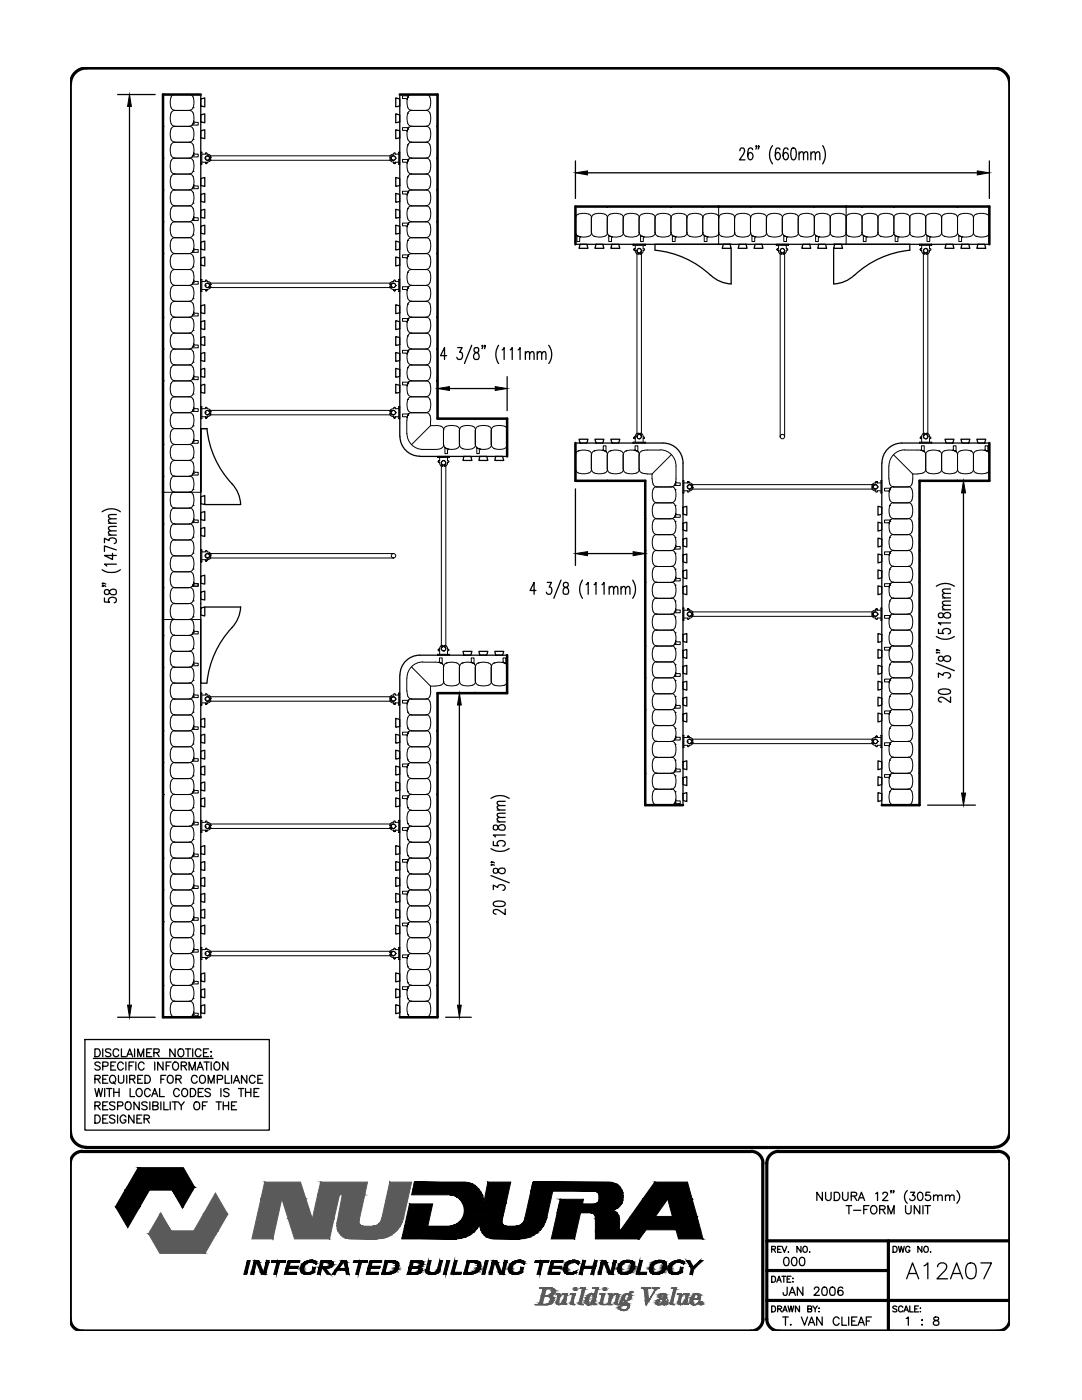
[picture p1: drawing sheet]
<svg xmlns="http://www.w3.org/2000/svg" width="216mm" height="279mm" viewBox="0 0 216 279" stroke-linecap="round" stroke-linejoin="round" font-family="sans-serif">
<!-- layer: LINE9 -->
<g fill="none" stroke="#000" stroke-width=".2">
<path d="M34.1 19.4l-.1 .8v.8a.92 .92 0 0 0 .9 1M37.8 18.9h-2.9a.78 .78 0 0 0-.8 .5M37.8 18.9a.78 .78 0 0 1 .7 .5M38.5 19.4l.2 .8-.1 .8a.92 .92 0 0 1-.8 1M81.3 19.9l.1-.5-.2 .8 .1 .8a.92 .92 0 0 0 .8 1M81.3 19.4h.1M81.4 19.1h-1.1v.6h.8l.1 .2M81.6 19l-.2 .1M85 18.9h-2.9a.78 .78 0 0 0-.7 .5l.2-.3M85 18.9a.78 .78 0 0 1 .8 .5M85.8 19.4l.1 .8v.8a.92 .92 0 0 1-.9 1M32.5 25.1l.2 .1-.2 .1z"/>
<path d="M32.5 31.4l.2 .2-.2 .1zM32.5 37.8l.2 .1-.2 .1zM34.1 38.4l-.1 .9v.8a.92 .92 0 0 0 .9 .9M34.1 32.1l-.1 .8v.8a.92 .92 0 0 0 .9 1M34.1 28.9l-.1 .8v.9a.92 .92 0 0 0 .9 .9M34.1 22.6l-.1 .8v.8a.92 .92 0 0 0 .9 1M34.9 34.7h2.9M34.9 25.2h2.9M34.9 34.7a1.08 1.08 0 0 0-.9 1.4v.8a.92 .92 0 0 0 .9 1M34.9 25.2a1.08 1.08 0 0 0-.9 1.4v.8a.92 .92 0 0 0 .9 .9M37.8 37.9h-2.9a.78 .78 0 0 0-.8 .6M37.8 31.6h-2.9a.78 .78 0 0 0-.8 .5"/>
<path d="M37.8 28.4h-2.9a.78 .78 0 0 0-.8 .5M37.8 22h-2.9a.78 .78 0 0 0-.8 .6M37.8 37.9a.78 .78 0 0 1 .7 .6M37.8 31.6a.78 .78 0 0 1 .7 .5M37.8 28.4a.78 .78 0 0 1 .7 .5M37.8 22a.78 .78 0 0 1 .7 .6M38.5 37.6l-.2 .1M38.5 31.3h-.2M38.5 37.4h.1M38.5 34.2h.1M38.5 31h.1M38.5 27.8h.1"/>
<path d="M38.5 24.7h.1M38.5 21.5h.1M38.5 37.3l-.2 .4M38.5 34.2l-.2 .3-.5 .2 .2 .1a2.1 2.1 0 0 1 .5 2.5M38.5 37.3a.78 .78 0 0 1-.7 .6M38.5 31l-.2 .3M38.5 31a.78 .78 0 0 1-.7 .5M38.5 24.6l-.2 .4-.5 .2 .2 .1a2.13 2.13 0 0 1 .4 2.7l-.6 .3M38.5 24.6l-.2 .4M38.5 38.4l.2 .9-.1 .8a.92 .92 0 0 1-.8 .9M38.5 32.1l.2 .8-.2 1.2M38.5 28.9l.2 .8-.2 1.3"/>
<path d="M38.5 22.6l.2 .8-.2 1.2M38.7 36.8l-.2 .5M38.7 36.8l.2 .3M38.8 37.1h.8v.6h-1.1M38.8 30.8h.8v.5h-1.1M38.8 24.4h.8v.6h-1.3M38.9 30.7l-.2-.2-.2 .5M38.9 24.4l-.2-.3-.2 .5M40.1 32.8h.1M40.1 30.4h.2zM40.1 30.4v2.4M40.1 32.8h.2z"/>
<path d="M40.3 30.8h.7l.1-.3 .3 .3M40.3 32.4h.7v.1M40.3 30.4v2.4M41 31.6h.1M41 32.5l.1 .2 .2-.2-.2 .2zM41.3 32.4v.1v-.1M41.3 32.4h.1M41.4 30.8h.4l.3 .3M41.4 32.4h.1M41.4 30.8h.1M41.4 31.1h37.1M41.4 32h37.1"/>
<path d="M41.8 31.4a.42 .42 0 0 0-.7-.2 .42 .42 0 0 0 0 .7 .42 .42 0 0 0 .7-.2M41.8 31.4h.1M41.8 31.7h.1M41.8 31.7h.2M41.8 31.4h.2M42.1 31.4h.1M42 31.7h.1M42 31.4h.1M42.1 31.7a.64 .64 0 0 1-.7 .7M42.1 31.1h.1M42.1 31.1v.3M77.8 31.7l.1 .4 .6 .3"/>
<path d="M77.8 31.4h.1M77.8 31.1h.1M77.8 31.1v.3M77.9 31.7h-.1M77.9 31.4h.1M77.9 31.7h.2M77.9 31.4h.2M78.1 31.4a.44 .44 0 0 1 .6-.2 .44 .44 0 0 1 0 .7 .44 .44 0 0 1-.6-.2M78.1 31.4h.1M78.1 31.7h.1M78.5 30.8h-.4l-.3 .3M78.5 32.4h.1"/>
<path d="M78.5 30.8h.1M78.5 30.8l.2-.3 .2 .3h.7M78.6 32.4v.1v-.1M78.6 32.5l.1 .2 .2-.2-.2 .2zM78.9 31.6h.1M79.6 32.8h.1zM79.6 30.4h.2zM79.6 32.4h-.7v.1M79.6 30.4v2.4M79.8 32.8h.1M79.8 30.4v2.4M81.3 38.9l.1-.5-.2 .9 .1 .8a.92 .92 0 0 0 .8 .9"/>
<path d="M81.3 32.6l.1-.5-.2 .8 .1 .8a.92 .92 0 0 0 .8 1M81.3 38.5h.1M81.3 35.3h.1M81.3 32.1h.1M81.3 28.9h.1M81.3 25.8h.1M81.3 22.6h.1M81.4 28.9l-.2 .8 .1 .9a.92 .92 0 0 0 .8 .9M81.4 25.7l-.2 .9 .1 .8a.92 .92 0 0 0 .8 .9M81.4 25.7l-.1 .5M81.4 22.6l-.2 .8 .1 .8a.92 .92 0 0 0 .8 1M81.4 38.2h-1.1v.5h.8l.1 .2"/>
<path d="M81.4 31.8h-1.1v.6h.8l.1 .2M81.4 25.5h-1.1v.5h.8l.1 .2M81.6 38.1h-.2M81.6 31.7l-.2 .1M81.6 25.4h-.2M81.6 25.4l-.2 .4M82.1 34.7h2.9M82.1 25.2h2.9M82.1 34.7l-.2 .1a2.13 2.13 0 0 0-.4 2.8l.6 .3M82.1 25.2a.78 .78 0 0 0-.7 .6M85 37.9h-2.9a.78 .78 0 0 0-.7 .6l.2-.4M85 31.6h-2.9a.78 .78 0 0 0-.7 .5l.2-.3"/>
<path d="M85 28.4h-2.9a.78 .78 0 0 0-.7 .5M85 22h-2.9a.78 .78 0 0 0-.7 .6M85 37.9a.78 .78 0 0 1 .8 .6M85 31.6a.78 .78 0 0 1 .8 .5M85 28.4a.78 .78 0 0 1 .8 .5M85 22a.78 .78 0 0 1 .8 .6M85.8 38.4l.1 .9v.8a.92 .92 0 0 1-.9 .9M85.8 32.1l.1 .8v.8a1 1 0 0 1-.9 1l.3 .1a2.13 2.13 0 0 1 .4 2.8l-.7 .3M85.8 28.9l.1 .8v.9a.92 .92 0 0 1-.9 .9M85.8 22.6l.1 .8v.8a1 1 0 0 1-.9 1l.3 .1a2.13 2.13 0 0 1 .4 2.7l-.7 .3M87.1 37.9l.2-.1v.2zM87.1 31.6l.2-.2v.3z"/>
<path d="M87.1 25.2l.2-.1v.2zM32.5 44.1l.2 .2-.2 .1zM32.5 50.5l.2 .1-.2 .1zM34.1 57.5l-.1 .8v.8a.92 .92 0 0 0 .9 1M34.1 51.1l-.1 .9 .1 1.2M34.1 48l-.1 .8v.8a.92 .92 0 0 0 .9 1M34.1 41.6l-.1 .8 .1 1.3M34.1 53.2a.78 .78 0 0 0 .8 .5M34.1 43.7a.78 .78 0 0 0 .8 .5M34.9 44.3h2.9M34.9 44.3a1.08 1.08 0 0 0-.9 1.3v.8a.92 .92 0 0 0 .9 1M37.8 57h-2.9a.78 .78 0 0 0-.8 .5"/>
<path d="M37.8 53.8h-2.9a1.08 1.08 0 0 0-.9 1.3v.9a.92 .92 0 0 0 .9 .9M37.8 50.6h-2.9a.78 .78 0 0 0-.8 .6M37.8 47.4h-2.9a.78 .78 0 0 0-.8 .6M37.8 41.1h-2.9a.78 .78 0 0 0-.8 .5M37.8 57a.78 .78 0 0 1 .7 .5M37.8 53.8h.2a2.1 2.1 0 0 1 .5 2.6M37.8 50.6a.78 .78 0 0 1 .7 .6M37.8 47.4a.78 .78 0 0 1 .7 .6M37.8 41.1a.78 .78 0 0 1 .7 .5M38.5 56.7h-.2M38.5 50.3l-.2 .1M38.5 44h-.2"/>
<path d="M38.5 59.6h.1M38.5 56.4h.1M38.5 53.2h.1M38.5 50.1h.1M38.5 46.9h.1M38.5 43.7h.1M38.5 40.5h.1M38.5 56.4l-.2 .3M38.5 56.4a.78 .78 0 0 1-.7 .5M38.5 53.2a.78 .78 0 0 1-.7 .5M38.5 50l-.2 .4M38.5 50a.78 .78 0 0 1-.7 .6"/>
<path d="M38.5 43.7l-.2 .4-.5 .2h.2a2.13 2.13 0 0 1 .4 2.8l-.6 .3M38.5 43.7l-.2 .3M38.5 57.5l.2 .8-.1 .8a.92 .92 0 0 1-.8 1M38.5 51.1l.2 .9-.2 1.2M38.5 48l.2 .8-.2 1.2M38.5 41.6l.2 .8-.2 1.3 .2-.5 .2 .2M38.7 55.9l-.2 .5M38.7 55.9l.2 .2M38.8 56.2h.8v.5h-1.1M38.8 49.8h.8v.6h-1.1M38.8 43.5h.8v.5h-1.1M38.9 49.8l-.2-.3-.2 .5"/>
<path d="M40.1 58.2h.1M40.1 55.8h.2zM40.1 55.8v2.4M40.1 58.2h.2zM40.3 56.2h.7l.1-.3 .3 .3M40.3 57.8h.7v.1M40.3 55.8v2.4M41 57h.1M41 57.9l.1 .2 .2-.2-.2 .2zM41.3 57.8v.1v-.1M41.3 57.8h.1M41.4 56.2h.4l.3 .3"/>
<path d="M41.4 57.8h.1M41.4 56.2h.1M41.4 56.5h37.1M41.4 57.4h37.1M41.8 56.8a.42 .42 0 0 0-.7-.2 .42 .42 0 0 0 0 .7 .42 .42 0 0 0 .7-.2M41.8 56.8h.1M41.8 57.1h.1M41.8 57.1h.2M41.8 56.8h.2M42.1 56.8h.1M42 57.1h.1M42 56.8h.1"/>
<path d="M42.1 57.1a.64 .64 0 0 1-.7 .7M42.1 56.5h.1M42.1 56.5v.3M77.8 57.1l.1 .4 .6 .3M77.8 56.8h.1M77.8 56.5h.1M77.8 56.5v.3M77.9 57.1h-.1M77.9 56.8h.1M77.9 57.1h.2M77.9 56.8h.2M78.1 56.8a.44 .44 0 0 1 .6-.2 .44 .44 0 0 1 0 .7 .44 .44 0 0 1-.6-.2"/>
<path d="M78.1 56.8h.1M78.1 57.1h.1M78.5 56.2h-.4l-.3 .3M78.5 57.8h.1M78.5 56.2h.1M78.5 56.2l.2-.3 .2 .3h.7M78.6 57.8v.1v-.1M78.6 57.9l.1 .2 .2-.2-.2 .2zM78.9 57h.1M79.6 58.2h.1zM79.6 55.8h.2zM79.6 57.8h-.7v.1"/>
<path d="M79.6 55.8v2.4M79.8 58.2h.1M79.8 55.8v2.4M81.3 58l.1-.5-.2 .8 .1 .8a.92 .92 0 0 0 .8 1M81.3 51.6l.1-.5-.2 .9 .2 1.2M81.3 57.5h.1M81.3 54.3h.1M81.3 51.2h.1M81.3 48h.1M81.3 44.8h.1M81.3 41.6h.1M81.4 48l-.2 .8 .1 .8a.92 .92 0 0 0 .8 1"/>
<path d="M81.4 44.8l-.2 .8 .1 .8a.92 .92 0 0 0 .8 1M81.4 44.8l-.1 .5M81.4 41.6l-.2 .8 .2 1.3M81.4 53.2a.78 .78 0 0 0 .7 .5M81.4 43.7a.78 .78 0 0 0 .7 .5M81.4 57.2h-1.1v.6h.8l.1 .2M81.4 50.9h-1.1v.5h.8l.1 .2M81.4 44.5h-1.1v.6h.8l.1 .2M81.6 57.1l-.2 .1M81.6 50.8h-.2M81.6 44.4l-.2 .1M81.6 44.5l-.2 .3"/>
<path d="M82.1 44.3h2.9M82.1 44.3a.78 .78 0 0 0-.7 .5M85 57h-2.9a.78 .78 0 0 0-.7 .5l.2-.3M85 53.8h-3.1a2.13 2.13 0 0 0-.4 2.8l.6 .3M85 50.6h-2.9a.78 .78 0 0 0-.7 .6l.2-.4M85 47.4h-2.9a.78 .78 0 0 0-.7 .6M85 41.1h-2.9a.78 .78 0 0 0-.7 .5M85 57a.78 .78 0 0 1 .8 .5M85 53.8h.3a2.13 2.13 0 0 1 .4 2.8l-.7 .3M85 50.6a.78 .78 0 0 1 .8 .6M85 47.4a.78 .78 0 0 1 .8 .6M85 41.1a.78 .78 0 0 1 .8 .5"/>
<path d="M85.8 53.2a.78 .78 0 0 1-.8 .5M85.8 43.7l-.3 .4-.5 .2h.3a2.13 2.13 0 0 1 .4 2.8l-.7 .3M85.8 57.5l.1 .8v.8a.92 .92 0 0 1-.9 1M85.8 51.1l.1 .9-.1 1.2M85.8 48l.1 .8v.8a.92 .92 0 0 1-.9 1M85.8 41.6l.1 .8-.1 1.3M87.1 50.6l.2-.1v.2zM87.1 44.3l.2-.2v.3zM114.8 43.5v2.9M114.9 46.4a.78 .78 0 0 0 .5 .7l-.3-.1v1.2h.6v-.7M115.4 47.2h.1M115.4 42.7a.78 .78 0 0 0-.5 .8"/>
<path d="M115.9 47.3l-.2 .2M118 43.5v2.9M118.5 47.2h.1M121.1 41.2h.2l-.1 .2zM121.2 43.5v2.9M121.7 47.2h.1M121.8 47.1l-.4-.1 .1 1.2h.5v-.7M121.8 47.1a.78 .78 0 0 1-.6-.7 1.1 1.1 0 0 1-1.4 .9h-.8a.92 .92 0 0 1-1-.9 1.1 1.1 0 0 1-1.3 .9l-1.3-.1 .5 .1M121.8 47.2l.5 .1M121.8 47.2l1.2 .1 .8-.1M122.2 47.3l-.2 .2M123.8 42.7l-.8-.1h-.8a.92 .92 0 0 0-1 .9 1.1 1.1 0 0 0-1.4-.9h-.8a.92 .92 0 0 0-1 .9 1.1 1.1 0 0 0-1.3-.9l-1.3 .1"/>
<path d="M123.8 42.7a.78 .78 0 0 1 .6 .8 .78 .78 0 0 1 .5-.8M123.8 47.1a.78 .78 0 0 0 .6-.7 .78 .78 0 0 0 .5 .7M124.3 43.5v2.9M124.9 47.2h.1M126.3 48.8v.2zM126.3 49h2.4M126.3 48.8h2.4M126.5 49.8l.1 .1zM126.5 49.8l.1-.2-.1 .2M126.8 49.9h-.2h.2M126.8 50l.2 .6 .4 .1M126.8 50h.1"/>
<path d="M126.8 49v.6h-.2M126.8 49.9v.1M127.1 50v37.2M127.4 50.4a.44 .44 0 0 1-.2-.6 .44 .44 0 0 1 .7 0 .44 .44 0 0 1-.2 .6M127.4 50.4h.1M127.4 50.7h.1M127.4 50.4v.3M127.5 49.6h.1M127.5 43.5v2.9M127.7 50.4h.1M127.7 50.7h.1M127.7 50.7h.2"/>
<path d="M127.7 50.4v.3M127.9 50.7h.1M128 50v37.2M128.1 47.2h.1M128.1 47.1l-.3-.1v1.2h.6v-.7M128.1 47.1a.78 .78 0 0 1-.5-.7 1.1 1.1 0 0 1-1.4 .9l-1.3-.1M128.1 47.2l.5 .1M128.1 47.2l.8 .1h.9a.92 .92 0 0 0 .9-.9 1.1 1.1 0 0 0 1.4 .9l1.3-.1M128.3 50l-.1 .4-.3 .3M128.3 50h.1M128.3 49v.6l.3 .2-.3 .2M128.6 47.3l-.2 .2"/>
<path d="M128.7 48.8v.2zM130.7 43.5v2.9M131.2 47.2h.1M133.4 42.7l-.9-.1h-.8a.92 .92 0 0 0-1 .9 1.1 1.1 0 0 0-1.3-.9h-.9a.92 .92 0 0 0-.9 .9 1.1 1.1 0 0 0-1.4-.9l-1.3 .1M133.4 42.7a.78 .78 0 0 1 .5 .8M133.4 47.1a.78 .78 0 0 0 .5-.7 .78 .78 0 0 0 .6 .7l-.4-.1 .1 1.2h.5v-.7M133.8 41.2h.2l-.1 .2zM133.9 43.5v2.9M134.4 47.2h.1M134.5 42.7a.78 .78 0 0 0-.6 .8M134.9 47.3l-.2 .2M137 43.5v2.9"/>
<path d="M137.6 47.2h.1M140.1 41.2h.2l-.1 .2zM140.2 43.5v2.9M140.8 47.2h.1M140.8 47.1a.78 .78 0 0 1-.5-.7 1.1 1.1 0 0 1-1.4 .9h-.8a.92 .92 0 0 1-1-.9 1.1 1.1 0 0 1-1.4 .9l-1.2-.1 .5 .1M140.8 47.1l-.3-.1v1.2h.6v-.7M140.8 47.2l.5 .1M140.8 47.2l1.3 .1 .8-.1M141.3 47.3l-.2 .2M142.9 42.7l-.8-.1h-.9a.92 .92 0 0 0-.9 .9 1.1 1.1 0 0 0-1.4-.9h-.8a.92 .92 0 0 0-1 .9 1.1 1.1 0 0 0-1.4-.9l-1.2 .1M142.9 47.1a.78 .78 0 0 0 .5-.7 1.1 1.1 0 0 0 1.4 .9h.9a.92 .92 0 0 0 .9-.9 1.1 1.1 0 0 0 1.4 .9h.8a.92 .92 0 0 0 1-.9 .78 .78 0 0 0 .5 .7M143.4 41.4l.1-.2h-.1v7.6"/>
<path d="M143.9 47.2h.1M146.6 43.5v2.9M147.1 47.2h.1M149.7 41.2h.2l-.2 .2zM149.7 43.5v2.9M150.3 47.2h.1M150.3 47.1l-.3-.1v1.2h.6v-.7M150.3 47.2l1.3 .1 .8-.1M150.3 47.2l.5 .1M150.8 47.3l-.2 .2M152.4 42.7l-.8-.1h-.8a.92 .92 0 0 0-1 .9 1.1 1.1 0 0 0-1.4-.9h-.8a.92 .92 0 0 0-1 .9 1.1 1.1 0 0 0-1.4-.9h-.8a.92 .92 0 0 0-1 .9 .78 .78 0 0 0-.5-.8M152.4 47.1a.78 .78 0 0 0 .6-.7 1.1 1.1 0 0 0 1.3 .9h.9a.92 .92 0 0 0 .9-.9 .78 .78 0 0 0 .6 .7"/>
<path d="M152.4 42.7a.78 .78 0 0 1 .6 .8M152.9 43.5v2.9M153 43.5a1.1 1.1 0 0 1 1.3-.9h.9a.92 .92 0 0 1 .9 .9 1.1 1.1 0 0 1 1.4-.9h.9a.92 .92 0 0 1 .9 .9 1.1 1.1 0 0 1 1.4-.9h.8a.92 .92 0 0 1 1 .9M153.5 47.2h.1M154.9 48.8v.2zM154.9 49h2.4M154.9 48.8h2.4M155 49.8l.2 .1zM155 49.8l.2-.2-.2 .2M155.3 49.9h-.1h.1M155.3 50l.2 .6 .5 .1M155.3 50h.1"/>
<path d="M155.3 49v.6h-.1M155.3 49.9v.1M155.7 50v37.2M156 50.4a.44 .44 0 0 1-.2-.6 .44 .44 0 0 1 .7 0 .44 .44 0 0 1-.2 .6M156 50.4h.1M156 50.7h.1M156 50.4v.3M156.1 49.6h.1M156.1 43.5v2.9M156.3 50.4h.1M156.3 50.7h.1M156.3 50.7h.2"/>
<path d="M156.3 50.4v.3M156.5 50.7h.1M156.6 50v37.2M156.6 47.2h.1M156.7 47.1l-.4-.1 .1 1.2h.5v-.7M156.7 47.2l.5 .1M156.9 50l-.1 .4-.3 .3M156.9 50h.1M156.9 49v.6l.3 .2-.3 .2M157.2 47.3l-.3 .2M157.3 48.8v.2zM159.3 43.5v2.9"/>
<path d="M159.8 47.2h.1M162.4 41.2h.2l-.1 .2zM162.5 43.5a1.1 1.1 0 0 1 1.4-.9h.8a.92 .92 0 0 1 1 .9M162.5 43.5v2.9M163 47.2h.1M163 47.1l-.3-.1v1.2h.6v-.7M163 47.1a.78 .78 0 0 1-.5-.7 1.1 1.1 0 0 1-1.4 .9h-.8a.92 .92 0 0 1-1-.9 1.1 1.1 0 0 1-1.4 .9l-1.2-.1M163 47.2l.5 .1M163.5 47.3l-.2 .2M165.7 43.5v2.9M166.2 47.2h.1M168.8 41.4l-.1-.2h.1v7.6"/>
<path d="M169.3 47.2h.1M169.4 42.7a.78 .78 0 0 0-.6 .8 1.1 1.1 0 0 0-1.3-.9h-.9a.92 .92 0 0 0-.9 .9M169.4 47.1a.78 .78 0 0 1-.6-.7 1.1 1.1 0 0 1-1.3 .9h-.9a.92 .92 0 0 1-.9-.9 1.1 1.1 0 0 1-1.4 .9l-1.3-.1M169.4 42.7l.8-.1h.9a.92 .92 0 0 1 .9 .9M171.9 41.2h.2l-.1 .2zM172 43.5a1.1 1.1 0 0 1 1.4-.9h.8a.92 .92 0 0 1 1 .9M172 43.5v2.9M172.5 47.2h.1M172.6 47.1l-.4-.1 .1 1.2h.5v-.7M172.6 47.1a.78 .78 0 0 1-.6-.7 1.1 1.1 0 0 1-1.4 .9l-1.2-.1M172.6 47.2l.5 .1M172.6 47.2l.8 .1h.8a.92 .92 0 0 0 1-.9 1.1 1.1 0 0 0 1.4 .9l1.2-.1"/>
<path d="M173 47.3l-.2 .2M175.2 43.5v2.9M175.7 47.2h.1M177.8 42.7l-.8-.1h-.8a.92 .92 0 0 0-1 .9M177.8 47.1a.78 .78 0 0 0 .6-.7 .78 .78 0 0 0 .5 .7l-.3-.1v1.2h.6v-.7M177.8 42.7a.78 .78 0 0 1 .6 .8M178.2 41.2h.2v.2zM178.4 43.5v2.9M178.9 42.7a.78 .78 0 0 0-.5 .8M178.9 47.2h.1M178.9 42.7l.8-.1h.9a.92 .92 0 0 1 .9 .9M179.4 47.3l-.2 .2"/>
<path d="M181.5 43.5a1.1 1.1 0 0 1 1.4-.9h.9a.92 .92 0 0 1 .9 .9M181.5 43.5v2.9M182.1 47.2h.1M183.5 48.8v.2zM183.5 49h2.4M183.5 48.8h2.4M183.6 49.8l.1 .1zM183.6 49.8l.1-.2-.1 .2M183.9 49.9h-.2h.2M183.9 50l.2 .6 .4 .1M183.9 50h.1M183.9 49v.6h-.2"/>
<path d="M183.9 49.9v.1M184.2 50v37.2M184.5 50.4a.44 .44 0 0 1-.2-.6 .44 .44 0 0 1 .7 0 .44 .44 0 0 1-.2 .6M184.5 50.4h.1M184.5 50.7h.1M184.5 50.4v.3M184.7 49.6h.1M184.7 43.5v2.9M184.8 50.4h.1M184.8 50.7h.1M184.8 50.7h.3M184.8 50.4v.3"/>
<path d="M185.1 50.7h.1M185.1 50v37.2M185.3 47.1l-.4-.1 .1 1.2h.5v-.7M185.3 47.1a.78 .78 0 0 1-.6-.7 1.1 1.1 0 0 1-1.4 .9h-.8a.92 .92 0 0 1-1-.9 1.1 1.1 0 0 1-1.3 .9l-1.3-.1 .5 .1M185.3 47.2h.1M185.3 47.2l.5 .1M185.3 47.2l1.2 .1 .8-.1M185.5 50l-.1 .4-.3 .3M185.5 50h.1M185.5 49v.6l.3 .2-.3 .2M185.7 47.3l-.2 .2M185.9 48.8v.2z"/>
<path d="M187.3 42.7l-.8-.1h-.8a.92 .92 0 0 0-1 .9M187.3 47.1a.78 .78 0 0 0 .6-.7 .78 .78 0 0 0 .5 .7M187.3 42.7a.78 .78 0 0 1 .6 .8M187.9 43.5v2.9M188.4 42.7a.78 .78 0 0 0-.5 .8M188.4 47.2h.1M188.4 42.7l.9-.1h.8a.92 .92 0 0 1 1 .9M190.9 41.2h.2v.2zM191.1 43.5v2.9M191.1 43.5a1.1 1.1 0 0 1 1.3-.9h.9a.92 .92 0 0 1 .9 .9M191.6 47.1a.78 .78 0 0 1-.5-.7 1.1 1.1 0 0 1-1.4 .9l-1.3-.1M191.6 47.1l-.3-.1v1.2h.6v-.7"/>
<path d="M191.6 47.2h.1M191.6 47.2l.8 .1h.9a.92 .92 0 0 0 .9-.9 1.1 1.1 0 0 0 1.4 .9l1.3-.1M191.6 47.2l.5 .1M192.1 47.3l-.2 .2M194.2 43.5v2.9M194.8 47.2h.1M196.9 42.7l-.9-.1h-.8a.92 .92 0 0 0-1 .9M196.9 42.7a.78 .78 0 0 1 .5 .8v2.9M197.4 46.4a.78 .78 0 0 1-.5 .7M32.5 63.2l.2 .1-.2 .1zM32.5 69.5l.2 .2-.2 .1zM32.5 75.9l.2 .1-.2 .1z"/>
<path d="M34.1 73.4l-.1 .8v.8a.92 .92 0 0 0 .9 1M34.1 76.5l-.1 .9v.8a.92 .92 0 0 0 .9 .9M34.1 67l-.1 .8v.9a.92 .92 0 0 0 .9 .9M34.1 63.8l-.1 .9v.8a.92 .92 0 0 0 .9 .9M34.1 62.7a.78 .78 0 0 0 .8 .6M34.9 79.2h2.9M34.9 79.2a1.08 1.08 0 0 0-.9 1.3v.9a.92 .92 0 0 0 .9 .9M37.8 72.8h-2.9a.78 .78 0 0 0-.8 .6M37.8 76h-2.9a.78 .78 0 0 0-.8 .6M37.8 69.7h-2.9a1.08 1.08 0 0 0-.9 1.3v.8a.92 .92 0 0 0 .9 1M37.8 66.5h-2.9a.78 .78 0 0 0-.8 .5M37.8 63.3h-2.9a.78 .78 0 0 0-.8 .6"/>
<path d="M37.8 60.1h-2.9a1.08 1.08 0 0 0-.9 1.4l.1 1.2M37.8 72.8a.78 .78 0 0 1 .7 .6M37.8 76a.78 .78 0 0 1 .7 .6M37.8 69.7h.2a2.13 2.13 0 0 1 .4 2.8l-.6 .3M37.8 66.5a.78 .78 0 0 1 .7 .5M37.8 63.3a.78 .78 0 0 1 .7 .6M37.8 60.1l.2 .1a2.1 2.1 0 0 1 .5 2.5l.2-.5 .2 .3M38.5 75.7l-.2 .1M38.5 63l-.2 .1M38.5 75.5h.1M38.5 78.6h.1M38.5 72.3h.1"/>
<path d="M38.5 69.1h.1M38.5 65.9h.1M38.5 62.8h.1M38.5 78.6l-.2 .4-.5 .2h.2a2.1 2.1 0 0 1 .5 2.6M38.5 75.4l-.2 .4M38.5 75.4a.78 .78 0 0 1-.7 .6M38.5 69.1l-.2 .3M38.5 69.1a.78 .78 0 0 1-.7 .5M38.5 62.7l-.2 .4M38.5 62.7a.78 .78 0 0 1-.7 .6M38.5 73.4l.2 .8-.2 1.2M38.5 76.5l.2 .9-.2 1.2"/>
<path d="M38.5 67l.2 .8-.2 1.3M38.5 63.8l.2 .9-.1 .8a.92 .92 0 0 1-.8 .9M38.8 75.2h.8v.6h-1.1M38.8 68.9h.8v.5h-1.3M38.8 62.5h.8v.6h-1.1M38.9 75.2l-.2-.3-.2 .5M38.9 68.8l-.2-.2-.2 .5M81.3 77l.1-.5-.2 .9 .1 .8a.92 .92 0 0 0 .8 .9M81.3 64.3l.1-.5-.2 .9 .1 .8a.92 .92 0 0 0 .8 .9M81.3 70.2h.1M81.3 76.6h.1M81.3 79.7h.1"/>
<path d="M81.3 73.4h.1M81.3 67h.1M81.3 63.9h.1M81.3 60.7h.1M81.4 70.2l-.1 .5M81.4 70.2l-.2 .8 .1 .8a.92 .92 0 0 0 .8 1M81.4 73.4l-.2 .8 .1 .8a.92 .92 0 0 0 .8 1M81.4 67l-.2 .8 .1 .9a.92 .92 0 0 0 .8 .9M81.4 62.7a.78 .78 0 0 0 .7 .6M81.4 69.9h-1.1v.6h.8l.1 .2M81.4 76.3h-1.1v.5h.8l.1 .2M81.4 63.6h-1.1v.5h.8l.1 .2"/>
<path d="M81.6 69.8l-.2 .1M81.6 76.2h-.2M81.6 63.5h-.2M81.6 69.9l-.2 .3M82.1 79.2h2.9M82.1 79.2h-.2a2.13 2.13 0 0 0-.4 2.8l.6 .3M85 76h-2.9a.78 .78 0 0 0-.7 .6l.2-.4M85 69.7h-2.9a.78 .78 0 0 0-.7 .5M85 72.8h-2.9a.78 .78 0 0 0-.7 .6M85 66.5h-2.9a.78 .78 0 0 0-.7 .5M85 63.3h-2.9a.78 .78 0 0 0-.7 .6l.2-.4M85 60.1l-3.1 .1a2.1 2.1 0 0 0-.5 2.5"/>
<path d="M85 69.7h.3a2.13 2.13 0 0 1 .4 2.8l-.7 .3M85 72.8a.78 .78 0 0 1 .8 .6M85 76a.78 .78 0 0 1 .8 .6M85 66.5a.78 .78 0 0 1 .8 .5M85 63.3a.78 .78 0 0 1 .8 .6M85 60.1l.3 .1a2.1 2.1 0 0 1 .5 2.5M85.8 62.7a.78 .78 0 0 1-.8 .6M85.8 76.5l.1 .9v.8a1 1 0 0 1-.9 1h.3a2.13 2.13 0 0 1 .4 2.8l-.7 .3M85.8 73.4l.1 .8v.8a.92 .92 0 0 1-.9 1M85.8 67l.1 .8v.9a.92 .92 0 0 1-.9 .9M85.8 63.8l.1 .9v.8a.92 .92 0 0 1-.9 .9M87.1 76l.2-.1-.2 .1 .2 .1v-.2v.2z"/>
<path d="M87.1 69.7l.2-.2v.3zM87.1 63.3l.2-.1v.2zM32.5 94.9l.2 .2-.2 .1zM32.5 88.6l.2 .1-.2 .1zM32.7 98.2l-.2 .1 7.6-.1M34.1 92.4l-.1 .8v.9a.92 .92 0 0 0 .9 .9 1.1 1.1 0 0 0-.9 1.4l.1 1.2M34.1 82.9l-.1 .8v.8a.92 .92 0 0 0 .9 1M34.1 86.1l-.1 .8v.8a.92 .92 0 0 0 .9 1M34.1 98.8l-.1 .8v.8a.92 .92 0 0 0 .9 1 1.1 1.1 0 0 0-.9 1.4v.8a.92 .92 0 0 0 .9 .9 1.1 1.1 0 0 0-.9 1.4l.1 1.3M34.1 97.7a.78 .78 0 0 0 .8 .5 .78 .78 0 0 0-.8 .5M34.9 95.1h2.9M34.9 88.7h2.9"/>
<path d="M34.9 88.7a1.08 1.08 0 0 0-.9 1.4v.8a.92 .92 0 0 0 .9 .9M37.8 82.4h-2.9a.78 .78 0 0 0-.8 .5M37.8 91.9h-2.9a.78 .78 0 0 0-.8 .5M37.8 85.5h-2.9a.78 .78 0 0 0-.8 .6M37.8 82.4a.78 .78 0 0 1 .7 .5M37.8 91.9a.78 .78 0 0 1 .7 .5M37.8 85.5a.78 .78 0 0 1 .7 .6M38.5 94.8h-.2M38.5 82.1h-.2M38.5 97.7h.1M38.5 81.8h.1M38.5 85h.1"/>
<path d="M38.5 91.3h.1M38.5 94.5h.1M38.5 88.2h.1M38.5 94.5a.78 .78 0 0 1-.7 .5 1.1 1.1 0 0 1 .9 1.4l-.2 1.2M38.5 97.7a.78 .78 0 0 1-.7 .5 .78 .78 0 0 1 .7 .5M38.5 81.8a.78 .78 0 0 1-.7 .5M38.5 88.1l-.2 .4-.5 .2 .2 .1a2.13 2.13 0 0 1 .4 2.7l-.6 .3M38.5 94.5l-.2 .3M38.5 88.1l-.2 .4M38.5 81.8l-.2 .3M38.5 82.9l.2 .8-.1 .8a.92 .92 0 0 1-.8 1M38.5 92.4l.2 .8-.2 1.3"/>
<path d="M38.5 86.1l.2 .8-.2 1.2M38.5 98.8l.2 .8-.1 .8a.92 .92 0 0 1-.8 1 1.1 1.1 0 0 1 .9 1.4l-.2 1.2M38.7 81.3l-.2 .5M38.7 81.3l.2 .2M38.8 94.3h.8v.5h-1.1M38.8 87.9h.8v.6h-1.3M38.8 81.6h.8v.5h-1.1M38.9 94.2l-.2-.2-.2 .5M38.9 87.9l-.2-.3-.2 .5M40.1 83.6h.1M40.1 81.2h.2zM40.1 81.2v2.4"/>
<path d="M40.1 83.6h.2zM40.3 81.6h.7l.1-.3 .3 .3M40.3 83.2h.7v.1M40.3 81.2v2.4M41 82.4h.1M41 83.3l.1 .2 .2-.2-.2 .2zM41.3 83.2v.1v-.1M41.3 83.2h.1M41.4 81.6h.4l.3 .3M41.4 83.2h.1M41.4 81.6h.1M41.4 81.9h37.1"/>
<path d="M41.4 82.8h37.1M41.8 82.2a.42 .42 0 0 0-.7-.2 .42 .42 0 0 0 0 .7 .42 .42 0 0 0 .7-.2M41.8 82.2h.1M41.8 82.5h.1M41.8 82.5h.2M41.8 82.2h.2M42.1 82.2h.1M42 82.5h.1M42 82.2h.1M42.1 82.5a.64 .64 0 0 1-.7 .7M42.1 81.9h.1M42.1 81.9v.3"/>
<path d="M77.8 82.5l.1 .4 .6 .3M77.8 82.2h.1M77.8 81.9h.1M77.8 81.9v.3M77.9 82.5h-.1M77.9 82.2h.1M77.9 82.5h.2M77.9 82.2h.2M78.1 82.2a.44 .44 0 0 1 .6-.2 .44 .44 0 0 1 0 .7 .44 .44 0 0 1-.6-.2M78.1 82.2h.1M78.1 82.5h.1M78.5 81.6h-.4l-.3 .3"/>
<path d="M78.5 83.2h.1M78.5 81.6h.1M78.5 81.6l.2-.3 .2 .3h.7M78.6 83.2v.1v-.1M78.6 83.3l.1 .2 .2-.2-.2 .2zM78.9 82.4h.1M79.6 83.6h.1zM79.6 81.2h.2zM79.6 83.2h-.7v.1M79.6 81.2v2.4M79.8 83.6h.1M79.8 81.2v2.4"/>
<path d="M81.2 83.9v2.6M81.2 86.5a3.2 3.2 0 0 0 3.1 3.2h2.9l.8-.2M81.3 83.4l.1-.5-.2 1M81.3 82.9h.1M81.4 82.6h-1.1v.6h.8l.1 .2M81.6 82.5l-.2 .1M85 82.4h-2.9a.78 .78 0 0 0-.7 .5l.2-.3M85 82.4a.78 .78 0 0 1 .8 .5M85.8 82.9l.2 1M85.9 83.9v1M85.9 84.9l-3.8 3.9M85.9 84.9h1"/>
<path d="M86.9 84.9a1.29 1.29 0 0 1 1.6 .9 1.1 1.1 0 0 1 1.4-.9l1.3 .2M87.3 91.1h.1M87.3 91.1v.2zM87.3 91.3h2.4M87.3 91.1h2.4M87.5 92l.1 .3zM87.7 92.3h-.1h.1M87.7 92.4l.2 .5 .4 .1M87.7 92.4h.1M87.7 91.3v.7h-.1M87.7 92.3v.1M88.1 92.4v37.1"/>
<path d="M88.4 92.8a.44 .44 0 0 1-.2-.7 .44 .44 0 0 1 .7 0 .44 .44 0 0 1-.2 .7M88.4 92.8h.1M88.4 93h-.1M88.4 92.8v.2M88.5 91.9h.1M88.5 85.8v3M88.7 92.8h.1M88.7 93h.1M88.7 92.8v.2M88.7 93h.2M88.8 89.4v1.1h.5v-.6M88.8 89.4l-.1-.1 .4 .2a.78 .78 0 0 1-.6-.8 .78 .78 0 0 1-.5 .8"/>
<path d="M88.9 93h.1M89 92.4v37.1M89 89.5h.1M89.3 92.4l-.1 .3-.3 .3M89.3 92.4h.1M89.3 91.3v.7l.3 .1-.3 .3M89.6 89.7l-.3 .1M89.7 91.1v.2zM91.2 89.5l-.9 .2-1.2-.2 .5 .1M91.2 85.1a.78 .78 0 0 1 .5 .7 1.1 1.1 0 0 1 1.4-.9l.8 .1a.92 .92 0 0 1 1 .8 1.1 1.1 0 0 1 1.4-.9l.8 .1a.92 .92 0 0 1 1 .8 1.1 1.1 0 0 1 1.3-.9l.9 .1a.92 .92 0 0 1 .9 .8M91.7 85.8v3M91.7 88.7a.78 .78 0 0 1-.5 .8"/>
<path d="M91.7 88.7a.78 .78 0 0 0 .6 .8M92.2 89.5h.1M92.3 89.5l1.2 .2 .8-.2M94.8 83.6h.2l-.2 .2zM94.8 85.8v3M95.1 89.4v1.1h.5v-.6M95.1 89.4v-.1l.3 .2a.78 .78 0 0 1-.5-.8 .78 .78 0 0 1-.6 .8M95.4 89.5h.1M97.5 89.5l-.8 .2-1.3-.2 .5 .1-.2 .2M97.5 89.5a.78 .78 0 0 0 .6-.8 .78 .78 0 0 0 .5 .8M98 85.8v3M98.6 89.5h.1"/>
<path d="M98.6 89.5l1.3 .2 .8-.2M101.2 85.8v2.9a.78 .78 0 0 1-.5 .8M114.8 90.7v3M114.9 93.6a.78 .78 0 0 0 .5 .8M115.4 90h.1M115.4 90a.78 .78 0 0 0-.5 .7M115.4 94.4l.8 .2 .9-.1a.92 .92 0 0 0 .9-.9 1.1 1.1 0 0 0 1.4 1l.9-.1a.92 .92 0 0 0 .9-.9 1.1 1.1 0 0 0 1.4 1l1.2-.2M118 90.7v3M118.5 90h.1M120.4 89.7v-.7h.5v1.1M120.4 89.7l-.2 .2 .5 .1M120.6 90h.1"/>
<path d="M120.7 90l-.9-.2-.8 .1a.92 .92 0 0 0-1 .8 1.1 1.1 0 0 0-1.3-.9l-1.3 .2M120.7 90l.3 .2v-.1M121.2 95.8l.1 .2h-.2zM121.2 90.7v3M121.7 90h.1M123.8 90l-.8-.2-.8 .1a.92 .92 0 0 0-1 .8 .78 .78 0 0 0-.5-.7M123.8 90a.78 .78 0 0 1 .6 .7 .78 .78 0 0 1 .5-.7M123.8 94.4a.78 .78 0 0 0 .6-.8 .78 .78 0 0 0 .5 .8M124.3 90.7v3M124.9 90h.1M124.9 94.4l.9 .2 .8-.1a.92 .92 0 0 0 1-.9 1.3 1.3 0 0 0 1.6 1h.9M126.3 88.3v.1z"/>
<path d="M126.3 88.3h2.4M126.3 88.4h2.4M126.5 87.3l.1 .2zM126.5 89.9l.5 .1M126.6 87.5h.2v.8M126.7 89.7v-.7h.6v1.1M126.8 87.2h-.2h.2M126.8 87.2h.1M126.8 89.7l-.3 .2M127 90h.1M127 90l-.8-.2-1.3 .2M127 90l.4 .2-.1-.1"/>
<path d="M127.4 86.5l-.4 .1-.2 .6M127.4 86.7a.44 .44 0 0 0-.2 .7 .44 .44 0 0 0 .7 0 .44 .44 0 0 0-.2-.7M127.4 86.7h.1M127.4 86.5h.1M127.4 86.5v.2M127.5 87.6h.1M127.5 90.7v3M127.7 86.7h.1M127.7 86.5h.1M127.7 86.5v.2M127.7 86.5h.2M127.9 86.5l.3 .3 .1 .4"/>
<path d="M127.9 86.5h.1M128.3 87.2h.1M128.3 87.2l.3 .2-.3 .1v.8M128.7 88.3v.1zM130.1 94.6v1M130.1 95.6a1.29 1.29 0 0 0 1 1.5 1.1 1.1 0 0 0-.9 1.4v.9a.92 .92 0 0 0 .9 .9 1.1 1.1 0 0 0-.9 1.4v.8a.92 .92 0 0 0 .9 1M131 97.2h3M131.7 89.8h-2.5a1.29 1.29 0 0 0-1.6 .9 .78 .78 0 0 0-.6-.7M131.7 89.8a3.2 3.2 0 0 1 3.2 3.2v2.6M134 90.7l-3.9 3.9M134.7 96.6h.1M134.7 97.7h.1"/>
<path d="M134.7 96.6a.78 .78 0 0 1-.7 .5 1.1 1.1 0 0 1 .9 1.4l-.1 .9a.92 .92 0 0 1-.8 .9 1.1 1.1 0 0 1 .9 1.4l-.2 1.2M134.7 96.6l-.2 .3M134.8 96.1l-.1 .5M134.8 96.1l.2 .2M134.9 95.6l-.2 1M135 96.4h.7v.5h-1.2M136.3 96h.2zM136.3 98.4h.2zM136.3 96v2.4M136.5 97.9h.7l.1 .3 .3-.3M136.5 96v2.4M137.1 97.2h.1"/>
<path d="M137.2 96.2v.2h-.7M137.2 96.1l.3 .1zM137.5 96.4v-.2v.2M137.5 96.4h.1M137.6 96.4l.5 .2 .1 .4M137.6 96.4h.1M137.6 97.9h.1M137.6 96.7h37.1M137.6 97.6h37.1M138 97a.44 .44 0 0 0-.7-.2 .44 .44 0 0 0 0 .7 .44 .44 0 0 0 .7-.2M138 97.3h.1M138 97h.1"/>
<path d="M138 97h.2M138 97.3h.2M138.2 97.4h.1M138.2 97h.1M138.2 97.3h.1M138.2 97.6l-.3 .3h-.3M138.2 97.6h.1M138.2 97.4v.2M174 97.6l.3 .3h.4M174 97.4h.1M174 97h.1M174 97.6h.1"/>
<path d="M174 97h.3M174 97.4v.2M174 97.3h.1M174 97.3h.3M174.3 97a.44 .44 0 0 1 .6-.2 .44 .44 0 0 1 0 .7 .44 .44 0 0 1-.6-.2M174.3 97.3h.1M174.3 97h.1M174.7 96.4l-.6 .2-.1 .4M174.7 96.4h.1M174.7 97.9h.1M174.7 97.9l.2 .3 .2-.3h.7M174.8 96.4v-.2v.2"/>
<path d="M174.8 96.1l.3 .1zM175.1 96.2v.2h.7M175.1 97.2h.1M175.8 96h.2zM175.8 98.4h.2zM175.8 96v2.4M176 96v2.4M177.3 93v2.6M177.4 95.6a1.29 1.29 0 0 0 .9 1.5 .78 .78 0 0 0-.7 .6M177.5 97.7h.1M177.6 97.7l-.2 .8v.9a.92 .92 0 0 0 .9 .9 1.1 1.1 0 0 0-.9 1.4v.8a.92 .92 0 0 0 .9 1M177.6 97.7l-.2 .5-.2-.3"/>
<path d="M177.6 97.4h-1.1v.6h.7M177.8 97.3l-.2 .1M177.8 97.3l-.2 .4M178.3 97.2h2.9M178.3 90.7l3.8 3.9M180.5 89.8h2.9l.8 .2M180.5 89.8a3.2 3.2 0 0 0-3.1 3.2M182.1 94.6v1M182.1 95.6a1.29 1.29 0 0 1-.9 1.5 1.1 1.1 0 0 1 .9 1.4v.9a.92 .92 0 0 1-.9 .9 1.1 1.1 0 0 1 .9 1.4v.8a.92 .92 0 0 1-.9 1 .78 .78 0 0 1 .8 .5M183.5 88.3v.1zM183.5 88.3h2.4M183.5 88.4h2.4"/>
<path d="M183.7 87.3v.2zM183.7 87.5h.2v.8M183.9 89.7v-.7h.5v1.1M183.9 87.2h-.2h.2M183.9 87.2h.1M183.9 89.7l-.2 .2 .5 .1M184.2 90h.1M184.2 90a.78 .78 0 0 1 .5 .7M184.2 90l.3 .2v-.1M184.5 86.5l-.4 .1-.2 .6M184.5 86.7a.44 .44 0 0 0-.2 .7 .44 .44 0 0 0 .7 0 .44 .44 0 0 0-.2-.7M184.5 86.7h.1"/>
<path d="M184.5 86.5h.1M184.5 86.5v.2M184.7 87.6h.1M184.7 90.7v3M184.8 86.7h.1M184.8 86.5h.1M184.8 86.5h.3M184.8 86.5v.2M185.1 86.5l.3 .3 .1 .4M185.1 86.5h.1M185.5 87.2h.1M185.5 87.2l.3 .2-.3 .1v.8"/>
<path d="M185.9 88.3v.1zM187.3 90l-.8-.2-.8 .1a.92 .92 0 0 0-1 .8M187.3 94.4l-.8 .2-.8-.1a.92 .92 0 0 1-1-.9 1.29 1.29 0 0 1-1.6 1h-1M187.3 90h.1M187.3 90a.78 .78 0 0 1 .6 .7M187.3 94.4a.78 .78 0 0 0 .6-.8 .78 .78 0 0 0 .5 .8M187.9 90.7v3M188.4 90a.78 .78 0 0 0-.5 .7M188.4 94.4l.9 .2 .8-.1a.92 .92 0 0 0 1-.9 1.1 1.1 0 0 0 1.3 1l.9-.1a.92 .92 0 0 0 .9-.9 1.1 1.1 0 0 0 1.4 1l1.3-.2M190 89.9l.5 .1M190.2 89.7v-.7h.6v1.1M190.3 89.7l-.3 .2"/>
<path d="M190.5 90l-.8-.2-1.3 .2M190.5 90h.1M190.5 90a.78 .78 0 0 1 .6 .7M190.5 90l.4 .2-.1-.1M191 95.8l.1 .2h-.2zM191.1 90.7v3M193.7 90l-.8-.2-.9 .1a.92 .92 0 0 0-.9 .8M193.7 90h.1M193.7 90a.78 .78 0 0 1 .5 .7M194.2 90.7v3M196.6 89.7v-.7h.5v1.1M196.6 89.7l-.2 .2 .5 .1"/>
<path d="M196.9 90l-.9-.2-.8 .1a.92 .92 0 0 0-1 .8M196.9 90h.1M197.2 90.1v.1l-.3-.2a.78 .78 0 0 1 .5 .7v3M197.4 93.6a.78 .78 0 0 1-.5 .8M32.5 104.5l.2 .1-.2 .1zM32.5 117.2l.2 .1-.2 .1zM34.1 108.3l-.1 .8v.8a.92 .92 0 0 0 .9 1 1.1 1.1 0 0 0-.9 1.4v.8a.92 .92 0 0 0 .9 1 1.1 1.1 0 0 0-.9 1.4l.1 1.2M34.1 116.7a.78 .78 0 0 0 .8 .5 1.1 1.1 0 0 0-.9 1.4v.9a.92 .92 0 0 0 .9 .9 1.1 1.1 0 0 0-.9 1.4v.8a.92 .92 0 0 0 .9 1 1.1 1.1 0 0 0-.9 1.4v.8a.92 .92 0 0 0 .9 1 1.1 1.1 0 0 0-.9 1.4v.8a.92 .92 0 0 0 .9 .9 1.1 1.1 0 0 0-.9 1.4v.9a.92 .92 0 0 0 .9 .9M34.1 107.2a.78 .78 0 0 0 .8 .5 .78 .78 0 0 0-.8 .6M34.9 104.6h2.9M34.9 107.8h2.9M34.9 114.1h2.9"/>
<path d="M34.9 117.3h2.9M34.9 110.9h2.9M34.9 101.4h2.9M38.5 116.7h.1M38.5 107.2h.1M38.5 113.6h.1M38.5 110.4h.1M38.5 104h.1M38.5 119.9h.1M38.5 100.9h.1M38.5 116.7a.78 .78 0 0 1-.7 .5 1.1 1.1 0 0 1 .9 1.4l-.1 .9a.92 .92 0 0 1-.8 .9 1.1 1.1 0 0 1 .9 1.4l-.1 .8a.92 .92 0 0 1-.8 1 1.1 1.1 0 0 1 .9 1.4l-.2 1.2M38.5 116.7l-.2 .3"/>
<path d="M38.5 104a.78 .78 0 0 1-.7 .5 1.1 1.1 0 0 1 .9 1.4l-.2 1.3M38.5 107.2a.78 .78 0 0 1-.7 .5 .78 .78 0 0 1 .7 .6M38.5 104l-.2 .3M38.5 108.3l.2 .8-.1 .8a.92 .92 0 0 1-.8 1 1.1 1.1 0 0 1 .9 1.4l-.1 .8a.92 .92 0 0 1-.8 1 1.1 1.1 0 0 1 .9 1.4l-.2 1.2 .2-.5 .2 .2M38.8 116.5h.8v.5h-1.3M38.8 103.8h.8v.5h-1.3M38.9 103.7l-.2-.2-.2 .5M40.1 112.1h.1M40.1 109.8h.2zM40.1 109.8v2.3M40.1 112.1h.2zM40.3 110.1h.7l.1-.3 .3 .3"/>
<path d="M40.3 111.7h.7v.2M40.3 109.8v2.3M41 110.9h.1M41 111.9l.1 .1 .2-.1-.2 .1zM41.3 111.7v.2v-.2M41.3 111.7h.1M41.4 110.1l.4 .1 .3 .3M41.4 111.7h.1M41.4 110.1h.1M41.4 110.5h37.1M41.4 111.4h37.1M41.8 110.8a.42 .42 0 0 0-.7-.2 .42 .42 0 0 0 0 .7 .42 .42 0 0 0 .7-.2"/>
<path d="M41.8 110.8h.1M41.8 111.1h.1M41.8 111.1h.2M41.8 110.8h.2M42.1 110.8h.1M42 111.1h.1M42 110.8h.1M42.1 111.1a.58 .58 0 0 1-.7 .6M42.1 110.5h.1M42.1 110.5v.3M128.7 116.1l.2 .1-.2 .1zM128.7 109.8l.2 .1-.2 .1z"/>
<path d="M128.7 103.4l.2 .1-.2 .1zM130.3 113.6l-.1 .8v.8a.92 .92 0 0 0 .9 1 1.1 1.1 0 0 0-.9 1.4v.8a.92 .92 0 0 0 .9 1 1.1 1.1 0 0 0-.9 1.3l.1 1.3M130.3 104l-.1 .9v.8a.92 .92 0 0 0 .9 1 1.1 1.1 0 0 0-.9 1.3v.9a.92 .92 0 0 0 .9 .9 1.1 1.1 0 0 0-.9 1.4l.1 1.3M130.3 112.5a.78 .78 0 0 0 .8 .5M131 113.1h3M131 109.9h3M131 100.4h3M131 106.7h3M131 103.5h3M131 119.4h3M131 116.2h3M131.1 113a.78 .78 0 0 0-.8 .6"/>
<path d="M131.1 103.5a.78 .78 0 0 0-.8 .5M134.7 116.8h.1M134.7 113.6h.1M134.7 115.7h.1M134.7 120h.1M134.7 109.3h.1M134.7 107.3h.1M134.7 103h.1M134.7 100.9h.1M134.7 104.1h.1M134.7 110.4h.1M134.7 115.6a.78 .78 0 0 1-.7 .6 1.1 1.1 0 0 1 .9 1.4l-.1 .8a.92 .92 0 0 1-.8 1 1.1 1.1 0 0 1 .9 1.3l-.2 1.3 .1-.5 .2 .2h.7v.6h-1.2"/>
<path d="M134.7 112.5a.78 .78 0 0 1-.7 .5 .78 .78 0 0 1 .7 .6M134.7 115.6l-.2 .4M134.7 109.3l-.2 .3M134.7 109.3a.78 .78 0 0 1-.7 .5 1.1 1.1 0 0 1 .9 1.4l-.2 1.3M134.7 102.9l-.2 .4M134.7 102.9a.78 .78 0 0 1-.7 .6 .78 .78 0 0 1 .7 .5M134.7 113.6l.2 .8-.2 1.2M134.7 104l.2 .9-.1 .8a.92 .92 0 0 1-.8 1 1.1 1.1 0 0 1 .9 1.3l-.2 1.3M134.8 115.2l-.1 .4M134.8 115.2l.2 .2M135 115.4h.7v.5l-1.2 .1M135 109.1h.7v.5h-1.2"/>
<path d="M135 102.7h.7v.5l-1.2 .1M135 109l-.2-.2-.1 .5M135 102.7l-.2-.2-.1 .4M177.2 110.6l.2 .3M177.5 110.4h.1M177.5 104.1h.1M177.5 100.9h.1M177.5 107.3h.1M177.5 120h.1M177.5 113.6h.1M177.5 116.8h.1M177.6 110.4l-.2 .8 .2 1.3"/>
<path d="M177.6 104l-.2 .9v.8a.92 .92 0 0 0 .9 1 1.1 1.1 0 0 0-.9 1.3v.9a.92 .92 0 0 0 .9 .9 .78 .78 0 0 0-.7 .6M177.6 116.7l-.2 .9v.8a.92 .92 0 0 0 .9 1 1.1 1.1 0 0 0-.9 1.3l.2 1.3M177.6 113.6l-.2 .8v.8a.92 .92 0 0 0 .9 1 .78 .78 0 0 0-.7 .5M177.6 104l-.2 .5-.2-.2M177.6 110.4l-.2 .5M177.6 116.7l-.2 .5-.2-.2M177.6 112.5a.78 .78 0 0 0 .7 .5M177.6 103.8h-1.1v.5h.7M177.6 110.1h-1.1v.6h.7M177.6 116.5h-1.1v.5h.7M177.8 103.7h-.2M177.8 110l-.2 .1"/>
<path d="M177.8 116.4h-.2M177.8 110l-.2 .4M177.8 116.4l-.2 .3M178.3 113.1h2.9M178.3 109.9h2.9M178.3 100.4h2.9M178.3 106.7h2.9M178.3 103.5h2.9M178.3 119.4h2.9M178.3 116.2h2.9M178.3 103.5a.78 .78 0 0 0-.7 .5l.2-.3M178.3 113a.78 .78 0 0 0-.7 .6"/>
<path d="M182 112.5a.78 .78 0 0 1-.8 .5 .78 .78 0 0 1 .8 .6M182 104l.1 .9v.8a.92 .92 0 0 1-.9 1 1.1 1.1 0 0 1 .9 1.3v.9a.92 .92 0 0 1-.9 .9 1.1 1.1 0 0 1 .9 1.4l-.1 1.3M182 113.6l.1 .8v.8a.92 .92 0 0 1-.9 1 1.1 1.1 0 0 1 .9 1.4v.8a.92 .92 0 0 1-.9 1 1.1 1.1 0 0 1 .9 1.3l-.1 1.3M183.3 103.5l.2-.1v.2zM183.3 109.9l.2-.1v.2zM183.3 116.2l.2-.1v.2zM32.5 126.7l.2 .1-.2 .1zM32.5 133l.2 .2-.2 .1zM32.7 123.6l-.2-.1v.1h7.6M34.9 126.8h2.9M34.9 139.5h2.9M34.9 130h2.9"/>
<path d="M34.9 133.2h2.9M34.9 136.3h2.9M34.9 120.5h2.9M34.9 133.1a1.1 1.1 0 0 0-.9 1.4v.8a.92 .92 0 0 0 .9 1 1.1 1.1 0 0 0-.9 1.4v.8a.92 .92 0 0 0 .9 1 1.1 1.1 0 0 0-.9 1.4v.8a.92 .92 0 0 0 .9 .9M38.5 126.3h.1M38.5 129.4h.1M38.5 135.8h.1M38.5 139h.1M38.5 132.6h.1M38.5 123.1h.1M38.5 126.2a.78 .78 0 0 1-.7 .6 1.1 1.1 0 0 1 .9 1.4l-.1 .8a.92 .92 0 0 1-.8 .9 1.1 1.1 0 0 1 .9 1.4l-.2 1.3M38.5 126.2l-.2 .4"/>
<path d="M38.5 138.9a.78 .78 0 0 1-.7 .6 1.1 1.1 0 0 1 .9 1.4l-.2 1.2M38.5 132.6a.78 .78 0 0 1-.7 .5 1.1 1.1 0 0 1 .9 1.4l-.1 .8a.92 .92 0 0 1-.8 1 1.1 1.1 0 0 1 .9 1.4l-.2 1.2M38.5 138.9l-.2 .4M38.5 132.6l-.2 .3M38.8 126h.8v.5l-1.3 .1M38.8 138.7h.8v.5l-1.3 .1M38.8 132.4h.8v.5h-1.3M38.9 126l-.2-.3-.2 .5M38.9 138.7l-.2-.3-.2 .5M38.9 132.3l-.2-.2-.2 .5M40.1 138.3h.2zM40.1 138.3v2.4"/>
<path d="M40.3 138.7h.7l.1-.3 .3 .3M40.3 138.3v2.4M41 139.5h.1M41.4 138.7l.4 .1 .3 .3M41.4 138.7h.1M41.4 139.1h37.1M41.4 139.9h37.1M41.8 139.3a.42 .42 0 0 0-.7-.1 .42 .42 0 0 0 0 .6 .42 .42 0 0 0 .7-.2M41.8 139.3h.1M41.8 139.6h.1M41.8 139.6h.2M41.8 139.3h.2"/>
<path d="M42.1 139.3h.1M42 139.6l.1 .1M42 139.3h.1M42.1 139.7a.58 .58 0 0 1-.7 .6M42.1 139.1h.1M42.1 139.1v.2M77.8 139.7l.1 .4 .6 .2M77.8 139.3h.1M77.8 139.1h.1M77.8 139.1v.2M77.9 139.6l-.1 .1M77.9 139.3h.1"/>
<path d="M77.9 139.6h.2M77.9 139.3h.2M78.1 139.3a.44 .44 0 0 1 .6-.2 .44 .44 0 0 1 0 .7 .44 .44 0 0 1-.6-.2M78.1 139.3h.1M78.1 139.6h.1M78.5 138.7l-.4 .1-.3 .3M78.5 138.7h.1M78.5 138.7l.2-.3 .2 .3h.7M78.9 139.5h.1M79.6 138.3h.2zM79.6 138.3v2.4M79.8 138.3v2.4"/>
<path d="M81.2 135.3v2.6M81.2 137.9a1.3 1.3 0 0 0 .9 1.6 .78 .78 0 0 0-.7 .5M81.4 139.8h-1.1v.5h.7M81.6 139.7h-.2M81.6 139.7l-.2 .3M82.1 139.5h2.9M82.1 133.1l3.8 3.8M84.3 132.2h2.9l.8 .1M84.4 132.1a3.2 3.2 0 0 0-3.2 3.2M85.9 136.9h1M85.9 136.9v1M86 137.9a1.29 1.29 0 0 1-1 1.6 1.1 1.1 0 0 1 .9 1.4v.8a.92 .92 0 0 1-.9 .9 .78 .78 0 0 1 .8 .6"/>
<path d="M87.3 130.6v.2zM87.3 130.6h2.4M87.3 130.8h2.4M87.5 129.6l.1 .3zM87.6 129.9h.1v.7M87.7 132v-.7h.5v1.1M87.7 129.6h-.1h.1M87.7 129.5h.1M87.7 129.5v.1M87.7 132l-.2 .2 .5 .1M87.9 132.3h.1M88 132.3l.3 .2"/>
<path d="M88.3 132.4v.1M88.3 128.8a.58 .58 0 0 0-.6 .7M88.3 128.8h.1M88.4 129.1a.42 .42 0 0 0-.2 .6 .42 .42 0 0 0 .6 0 .42 .42 0 0 0-.1-.6M88.4 129.1h.1M88.4 128.8v.3M88.5 129.9h.1M88.5 133.1v2.9M88.7 129.1h.1M88.7 128.8h.1M88.7 128.8h.2M88.7 128.8v.3"/>
<path d="M88.9 128.8l.3 .3 .1 .4M88.9 128.8h.1M89 132.3h.1M89.3 129.5h.1M89.3 129.5l.3 .2-.3 .2v.7M89.7 130.6v.2zM91.2 132.3l-.9-.1h-.8a.92 .92 0 0 0-1 .9 .78 .78 0 0 0-.5-.8M91.2 136.7l-.9 .2-.8-.1a.92 .92 0 0 1-1-.8 1.29 1.29 0 0 1-1.6 .9M91.7 133.1v2.9M91.7 136a.78 .78 0 0 1-.5 .7M92.2 132.3h.1M94 132v-.7h.6v1.1"/>
<path d="M94.1 132l-.3 .2 .5 .1M94.3 132.3h.1M94.3 132.3l-.8-.1h-.8a.92 .92 0 0 0-1 .9 .78 .78 0 0 0-.5-.8M94.3 132.3l.4 .2M94.6 132.4l.1 .1M94.8 138.1l.2 .2h-.2zM94.8 133.1v2.9M95.4 132.3h.1M98 133.1v2.9M98.6 132.3h.1M100.4 132v-.7h.5v1.1M100.4 132l-.2 .2 .5 .1"/>
<path d="M100.6 132.3h.1M100.7 132.3l-.8-.1h-.9a.92 .92 0 0 0-.9 .9 1.1 1.1 0 0 0-1.4-.9h-.9a.92 .92 0 0 0-.9 .9 .78 .78 0 0 0-.6-.8M100.7 132.3l.3 .2M100.7 132.3a.78 .78 0 0 1 .5 .8M101 132.4v.1M101.2 133.1v2.9a1.1 1.1 0 0 1-1.3 .9l-.9-.1a.92 .92 0 0 1-.9-.8 1.1 1.1 0 0 1-1.4 .9l-.9-.1a.92 .92 0 0 1-.9-.8 1.1 1.1 0 0 1-1.4 .9l-.8-.1a.92 .92 0 0 1-1-.8M128.7 135.2l.2 .1-.2 .1zM128.7 128.8l.2 .1-.2 .1zM130.3 132.6l-.1 .8v.9a.92 .92 0 0 0 .9 .9 1.1 1.1 0 0 0-.9 1.4v.9a.92 .92 0 0 0 .9 .9 1.1 1.1 0 0 0-.9 1.4l.1 1.2M130.3 123.1l-.1 .8v.9a.92 .92 0 0 0 .9 .9 1.1 1.1 0 0 0-.9 1.4v.8a.92 .92 0 0 0 .9 1 1.1 1.1 0 0 0-.9 1.4l.1 1.2M130.3 131.5a.78 .78 0 0 0 .8 .6 .78 .78 0 0 0-.8 .5M130.3 122a.78 .78 0 0 0 .8 .5 .78 .78 0 0 0-.8 .6"/>
<path d="M131 132.1h3M131 128.9h3M131 122.6h3M131 125.8h3M131 138.5h3M131 135.3h3M134.7 134.7h.1M134.7 132.7h.1M134.7 135.8h.1M134.7 139h.1M134.7 128.4h.1M134.7 123.1h.1"/>
<path d="M134.7 122h.1M134.7 126.3h.1M134.7 129.5h.1M134.7 134.7a.78 .78 0 0 1-.7 .5 1.1 1.1 0 0 1 .9 1.4l-.1 .9a.92 .92 0 0 1-.8 .9 1.1 1.1 0 0 1 .9 1.4l-.2 1.2 .1-.4 .2 .2h.7v.5l-1.2 .1M134.7 134.7l-.2 .3M134.7 131.5a.78 .78 0 0 1-.7 .6 .78 .78 0 0 1 .7 .5M134.7 128.3l-.2 .4M134.7 122a.78 .78 0 0 1-.7 .5 .78 .78 0 0 1 .7 .6M134.7 122l-.2 .3M134.7 128.3a.78 .78 0 0 1-.7 .6 1.1 1.1 0 0 1 .9 1.4l-.2 1.2M134.7 132.6l.2 .8-.2 1.3M134.7 128.3l.1-.4 .2 .2h.7v.5l-1.2 .1"/>
<path d="M134.7 123.1l.2 .8-.1 .9a.92 .92 0 0 1-.8 .9 1.1 1.1 0 0 1 .9 1.4l-.2 1.2M134.8 134.2l-.1 .5M134.8 134.2l.2 .2h.7v.6h-1.2M136.3 121.4h.2zM136.3 123.8h.2zM136.3 121.4v2.4M136.5 123.3h.7l.1 .3 .3-.3M136.5 121.4v2.4M137.1 122.6h.1M137.2 121.6v.2h-.7M137.2 121.5l.3 .1zM137.5 121.8v-.2v.2"/>
<path d="M137.5 121.8h.1M137.6 121.8l.5 .2 .1 .4M137.6 121.8h.1M137.6 123.3h.1M137.6 122.1h37.1M137.6 123h37.1M138 122.4a.44 .44 0 0 0-.7-.2 .44 .44 0 0 0 0 .7 .44 .44 0 0 0 .7-.2M138 122.7h.1M138 122.4h.1M138 122.4h.2M138 122.7h.2M138.2 122.7h.1"/>
<path d="M138.2 122.4h.1M138.2 123l-.3 .3h-.3M138.2 123h.1M138.2 122.7v.3M174 123l.3 .3h.4M174 122.7h.1M174 122.4h.1M174 123h.1M174 122.7v.3M174 122.4h.3M174 122.7h.3M174.3 122.4a.44 .44 0 0 1 .6-.2 .44 .44 0 0 1 0 .7 .44 .44 0 0 1-.6-.2"/>
<path d="M174.3 122.7h.1M174.3 122.4h.1M174.7 121.8l-.6 .2-.1 .4M174.7 121.8h.1M174.7 123.3h.1M174.7 123.3l.2 .3 .2-.3h.7M174.8 121.8v-.2v.2M174.8 121.5l.3 .1zM175.1 121.6v.2h.7M175.1 122.6h.1M175.8 121.4h.2zM175.8 123.8h.2z"/>
<path d="M175.8 121.4v2.4M176 121.4v2.4M177.2 129.7l.2 .2M177.5 129.5h.1M177.5 126.3h.1M177.5 123.1h.1M177.5 139h.1M177.5 135.8h.1M177.5 132.7h.1M177.6 129.4l-.2 .9 .2 1.2M177.6 123.1l-.2 .8v.9a.92 .92 0 0 0 .9 .9 1.1 1.1 0 0 0-.9 1.4v.8a.92 .92 0 0 0 .9 1 .78 .78 0 0 0-.7 .5M177.6 135.8l-.2 .8v.9a.92 .92 0 0 0 .9 .9 1.1 1.1 0 0 0-.9 1.4l.2 1.2"/>
<path d="M177.6 132.6l-.2 .8v.9a.92 .92 0 0 0 .9 .9 .78 .78 0 0 0-.7 .6M177.6 129.4l-.2 .5M177.6 135.8l-.2 .5-.2-.3M177.6 131.5a.78 .78 0 0 0 .7 .6 .78 .78 0 0 0-.7 .5M177.6 122a.78 .78 0 0 0 .7 .5 .78 .78 0 0 0-.7 .6l.2-.4M177.6 122.8h-1.1v.6l.7-.1 .2 .3 .2-.5M177.6 129.2h-1.1v.5h.7M177.6 135.5h-1.1v.6h.7M177.8 122.7l-.2 .1M177.8 129.1h-.2M177.8 135.4l-.2 .1M177.8 129.1l-.2 .3"/>
<path d="M177.8 135.4l-.2 .4M178.3 132.1h2.9M178.3 128.9h2.9M178.3 122.6h2.9M178.3 125.8h2.9M178.3 138.5h2.9M178.3 135.3h2.9M182 131.5a.78 .78 0 0 1-.8 .6 .78 .78 0 0 1 .8 .5M182 122a.78 .78 0 0 1-.8 .5 .78 .78 0 0 1 .8 .6M182 123.1l.1 .8v.9a.92 .92 0 0 1-.9 .9 1.1 1.1 0 0 1 .9 1.4v.8a.92 .92 0 0 1-.9 1 1.1 1.1 0 0 1 .9 1.4l-.1 1.2M182 132.6l.1 .8v.9a.92 .92 0 0 1-.9 .9 1.1 1.1 0 0 1 .9 1.4v.9a.92 .92 0 0 1-.9 .9 1.1 1.1 0 0 1 .9 1.4l-.1 1.2M183.3 128.9l.2-.1v.2z"/>
<path d="M183.3 135.3l.2-.1v.2zM32.5 158.4v.3l.2-.1-.2-.2 .2 .2-.2 .1zM32.5 152.1l.2 .1-.2 .1zM32.5 145.7l.2 .2-.2 .1zM34.1 143.2l-.1 .8v.9a.92 .92 0 0 0 .9 .9 1.1 1.1 0 0 0-.9 1.4v.8a.92 .92 0 0 0 .9 1 1.1 1.1 0 0 0-.9 1.4l.1 1.2M34.1 152.7l-.1 .9v.8a.92 .92 0 0 0 .9 .9 1.1 1.1 0 0 0-.9 1.4v.9a.92 .92 0 0 0 .9 .9 1.1 1.1 0 0 0-.9 1.4l.1 1.2M34.1 151.6a.78 .78 0 0 0 .8 .6M34.9 142.7h2.9M34.9 145.9h2.9M34.9 149h2.9M34.9 152.2h2.9M34.9 155.4h2.9"/>
<path d="M34.9 158.6h2.9M34.9 142.6a.78 .78 0 0 0-.8 .6M34.9 152.2a.78 .78 0 0 0-.8 .5M38.5 142.1h.1M38.5 148.5h.1M38.5 151.7h.1M38.5 145.3h.1M38.5 158h.1M38.5 154.8h.1M38.5 142.1a.78 .78 0 0 1-.7 .5 .78 .78 0 0 1 .7 .6M38.5 145.3a.78 .78 0 0 1-.7 .5 1.1 1.1 0 0 1 .9 1.4l-.1 .8a.92 .92 0 0 1-.8 1 1.1 1.1 0 0 1 .9 1.4l-.2 1.2 .2-.5 .2 .3M38.5 151.6a.78 .78 0 0 1-.7 .6 .78 .78 0 0 1 .7 .5"/>
<path d="M38.5 151.6l-.2 .4M38.5 145.3l-.2 .3M38.5 158a.78 .78 0 0 1-.7 .5 1.1 1.1 0 0 1 .9 1.4l-.2 1.2M38.5 158l-.2 .3M38.5 143.2l.2 .8-.2 1.3M38.5 152.7l.2 .9-.1 .8a.92 .92 0 0 1-.8 .9 1.1 1.1 0 0 1 .9 1.4l-.2 1.3M38.7 144.8l-.2 .5M38.7 144.8l.2 .2M38.8 151.4h.8v.5l-1.3 .1M38.8 145.1h.8v.5h-1.3M38.8 157.8h.8v.5h-1.3M38.9 157.7l-.2-.2-.2 .5"/>
<path d="M40.1 140.7h.1M40.1 140.7h.2zM40.3 140.3h.7v.1M41 140.4l.1 .2 .2-.2-.2 .2zM41.3 140.3v.1v-.1M41.3 140.3h.1M41.4 140.3h.1M78.5 140.3h.1M78.6 140.3v.1v-.1M78.6 140.4l.1 .2 .2-.2-.2 .2zM79.6 140.7h.1zM79.6 140.3h-.7v.1"/>
<path d="M79.8 140.7h.1M81 146.6l.2 .3M81 140.3l.2 .2M81 153l.2 .2M81 159.3l.2 .3M81.3 153.2l.1-.5-.2 .9 .1 .8a.92 .92 0 0 0 .8 .9 1.1 1.1 0 0 0-.9 1.4l.1 .9a.92 .92 0 0 0 .8 .9 .78 .78 0 0 0-.7 .6M81.3 146.4h.1M81.3 140.1h.1M81.3 145.3h.1M81.3 148.5h.1M81.3 151.7h.1M81.3 142.1h.1"/>
<path d="M81.3 158h.1M81.3 154.8h.1M81.3 152.8h.1M81.3 159.1h.1M81.4 146.4l-.1 .5M81.4 140l-.1 .5M81.4 143.2l-.2 .8 .1 .9a.92 .92 0 0 0 .8 .9 .78 .78 0 0 0-.7 .6M81.4 146.4l-.2 .8 .1 .8a.92 .92 0 0 0 .8 1 1.1 1.1 0 0 0-.9 1.4l.2 1.2M81.4 140l-.2 .9 .1 .8a.92 .92 0 0 0 .8 .9M81.4 159.1l-.2 .8 .2 1.2M81.4 159.1l-.1 .5M81.4 151.6a.78 .78 0 0 0 .7 .6"/>
<path d="M81.4 146.1h-1.1v.6h.7M81.4 152.5h-1.1v.5h.7M81.4 158.8h-1.1v.6h.7M81.6 146l-.2 .1M81.6 152.4h-.2M81.6 158.7l-.2 .1M81.6 146l-.2 .4M81.6 158.7l-.2 .4M82.1 142.7h2.9M82.1 145.9h2.9M82.1 149h2.9M82.1 152.2h2.9"/>
<path d="M82.1 155.4h2.9M82.1 158.6h2.9M82.1 142.6a.78 .78 0 0 0-.7 .6M82.1 152.2a.78 .78 0 0 0-.7 .5l.2-.3M85.8 151.6a.78 .78 0 0 1-.8 .6 .78 .78 0 0 1 .8 .5M85.8 143.2l.1 .8v.9a.92 .92 0 0 1-.9 .9 1.1 1.1 0 0 1 .9 1.4v.8a.92 .92 0 0 1-.9 1 1.1 1.1 0 0 1 .9 1.4l-.1 1.2M85.8 152.7l.1 .9v.8a.92 .92 0 0 1-.9 .9 1.1 1.1 0 0 1 .9 1.4v.9a.92 .92 0 0 1-.9 .9 1.1 1.1 0 0 1 .9 1.4l-.1 1.2M87.1 145.9l.2-.2v.3zM87.1 152.2l.2-.1v.2zM87.1 158.6l.2-.2-.2 .2 .2 .1v-.3v.3zM128.7 154.2l.2 .1-.2 .1zM128.7 141.5l.2 .1-.2 .1z"/>
<path d="M130.3 158l-.1 .8v.9a.92 .92 0 0 0 .9 .9M130.3 141a.78 .78 0 0 0 .8 .6 1.1 1.1 0 0 0-.9 1.4v.8a.92 .92 0 0 0 .9 1 1.1 1.1 0 0 0-.9 1.3v.9a.92 .92 0 0 0 .9 .9 1.1 1.1 0 0 0-.9 1.4v.9a.92 .92 0 0 0 .9 .9 1.1 1.1 0 0 0-.9 1.4v.8a.92 .92 0 0 0 .9 1 1.1 1.1 0 0 0-.9 1.4v.8a.92 .92 0 0 0 .9 1M131 154.3h3M131 151.2h3M131 144.8h3M131 141.6h3M131 148h3M131 157.5h3M131.1 157.5a.78 .78 0 0 0-.8 .5M134.7 158h.1M134.7 153.8h.1M134.7 154.8h.1"/>
<path d="M134.7 148.5h.1M134.7 147.4h.1M134.7 145.4h.1M134.7 141.1h.1M134.7 142.2h.1M134.7 151.7h.1M134.7 153.7l-.2 .4M134.7 153.7a.78 .78 0 0 1-.7 .6 .78 .78 0 0 1 .7 .5M134.7 147.4a.78 .78 0 0 1-.7 .5 1.1 1.1 0 0 1 .9 1.4l-.1 .9a.92 .92 0 0 1-.8 .9 1.1 1.1 0 0 1 .9 1.4l-.2 1.2M134.7 147.4l-.2 .3M134.7 141a.78 .78 0 0 1-.7 .6 1.1 1.1 0 0 1 .9 1.4l-.1 .8a.92 .92 0 0 1-.8 1 1.1 1.1 0 0 1 .9 1.3l-.2 1.3M134.7 141l-.2 .4"/>
<path d="M134.7 158l.2 .8-.2 1.3M134.7 154.8l.2 .9-.1 .8a.92 .92 0 0 1-.8 1 .78 .78 0 0 1 .7 .5M134.7 153.7l.1-.4 .2 .2h.7v.5l-1.2 .1M134.7 147.4l.1-.5 .2 .2h.7v.6h-1.2M134.8 159.6l-.1 .5M134.8 159.6l.2 .2h.7v.6h-1.2M136.3 146.8h.2zM136.3 149.2h.2zM136.3 146.8v2.4M136.5 148.7h.7l.1 .3 .3-.3M136.5 146.8v2.4M137.1 148h.1"/>
<path d="M137.2 147v.2h-.7M137.2 146.9l.3 .1zM137.5 147.2v-.2v.2M137.5 147.2h.1M137.6 147.2l.5 .2 .1 .4M137.6 147.2h.1M137.6 148.7h.1M137.6 147.5h37.1M137.6 148.4h37.1M138 147.8a.44 .44 0 0 0-.7-.2 .44 .44 0 0 0 0 .7 .44 .44 0 0 0 .7-.2M138 148.1h.1M138 147.8h.1"/>
<path d="M138 147.8h.2M138 148.1h.2M138.2 148.1h.1M138.2 147.8h.1M138.2 148.4l-.3 .3h-.3M138.2 148.4h.1M138.2 148.1v.3M174 148.4l.3 .3h.4M174 148.1h.1M174 147.8h.1M174 148.4h.1M174 148.1v.3"/>
<path d="M174 147.8h.3M174 148.1h.3M174.3 147.8a.44 .44 0 0 1 .6-.2 .44 .44 0 0 1 0 .7 .44 .44 0 0 1-.6-.2M174.3 148.1h.1M174.3 147.8h.1M174.7 147.2l-.6 .2-.1 .4M174.7 147.2h.1M174.7 148.7h.1M174.7 148.7l.2 .3 .2-.3h.7M174.8 147.2v-.2v.2M174.8 146.9l.3 .1zM175.1 147v.2h.7"/>
<path d="M175.1 148h.1M175.8 146.8h.2zM175.8 149.2h.2zM175.8 146.8v2.4M176 146.8v2.4M177.5 151.7h.1M177.5 142.2h.1M177.5 145.4h.1M177.5 148.5h.1M177.5 154.8h.1M177.5 158h.1M177.6 148.5l-.2 .8v.9a.92 .92 0 0 0 .9 .9 1.1 1.1 0 0 0-.9 1.4v.8a.92 .92 0 0 0 .9 1 .78 .78 0 0 0-.7 .5"/>
<path d="M177.6 142.1l-.2 .9v.8a.92 .92 0 0 0 .9 1 1.1 1.1 0 0 0-.9 1.3v.9a.92 .92 0 0 0 .9 .9 .78 .78 0 0 0-.7 .6M177.6 154.8l-.2 .9v.8a.92 .92 0 0 0 .9 1M177.6 158l-.2 .8v.9a.92 .92 0 0 0 .9 .9M177.6 148.5l-.2 .5-.2-.3M177.6 154.8l-.2 .5-.2-.2M177.6 141a.78 .78 0 0 0 .7 .6 .78 .78 0 0 0-.7 .5M177.6 141.9h-1.1v.5h.7l.2 .2 .2-.5M177.6 148.2h-1.1v.6h.7M177.6 154.6h-1.1v.5h.7M177.8 141.8h-.2M177.8 148.1l-.2 .1M177.8 154.5h-.2"/>
<path d="M177.8 141.8l-.2 .3M177.8 148.1l-.2 .4M177.8 154.5l-.2 .3M178.3 154.3h2.9M178.3 151.2h2.9M178.3 144.8h2.9M178.3 141.6h2.9M178.3 148h2.9M178.3 157.5h2.9M178.3 157.5a.78 .78 0 0 0-.7 .5M182 141a.78 .78 0 0 1-.8 .6 1.1 1.1 0 0 1 .9 1.4v.8a.92 .92 0 0 1-.9 1 1.1 1.1 0 0 1 .9 1.3v.9a.92 .92 0 0 1-.9 .9 1.1 1.1 0 0 1 .9 1.4v.9a.92 .92 0 0 1-.9 .9 1.1 1.1 0 0 1 .9 1.4v.8a.92 .92 0 0 1-.9 1 1.1 1.1 0 0 1 .9 1.4v.8a.92 .92 0 0 1-.9 1 .78 .78 0 0 1 .8 .5M182 158l.1 .8v.9a.92 .92 0 0 1-.9 .9"/>
<path d="M183.3 141.6l.2-.1v.2zM183.3 154.3l.2-.1v.2zM32.5 177.5l.2 .1-.2 .1zM32.5 171.1l.2 .2-.2 .1zM34.1 162.3l-.1 .8v.8a.92 .92 0 0 0 .9 1 1.1 1.1 0 0 0-.9 1.4v.8a.92 .92 0 0 0 .9 .9 1.1 1.1 0 0 0-.9 1.4l.1 1.3M34.1 161.2a.78 .78 0 0 0 .8 .5 .78 .78 0 0 0-.8 .5M34.1 170.7a.78 .78 0 0 0 .8 .5 1.1 1.1 0 0 0-.9 1.4v.8a.92 .92 0 0 0 .9 1 1.1 1.1 0 0 0-.9 1.4v.8a.92 .92 0 0 0 .9 1 1.1 1.1 0 0 0-.9 1.4v.8a.92 .92 0 0 0 .9 .9 1.1 1.1 0 0 0-.9 1.4v.9a.92 .92 0 0 0 .9 .9 1.1 1.1 0 0 0-.9 1.4v.8a.92 .92 0 0 0 .9 1M34.9 161.7h2.9M34.9 164.9h2.9M34.9 168.1h2.9M34.9 171.3h2.9M34.9 174.4h2.9"/>
<path d="M34.9 177.6h2.9M38.5 164.4h.1M38.5 161.2h.1M38.5 170.7h.1M38.5 167.5h.1M38.5 177.1h.1M38.5 173.9h.1M38.5 161.2a.78 .78 0 0 1-.7 .5 .78 .78 0 0 1 .7 .5M38.5 164.3a.78 .78 0 0 1-.7 .6 1.1 1.1 0 0 1 .9 1.4l-.1 .8a.92 .92 0 0 1-.8 .9 1.1 1.1 0 0 1 .9 1.4l-.2 1.3 .2-.5 .2 .2M38.5 164.3l-.2 .4M38.5 170.7a.78 .78 0 0 1-.7 .5 1.1 1.1 0 0 1 .9 1.4l-.1 .8a.92 .92 0 0 1-.8 1 1.1 1.1 0 0 1 .9 1.4l-.2 1.2M38.5 170.7l-.2 .3"/>
<path d="M38.5 177a.78 .78 0 0 1-.7 .6 1.1 1.1 0 0 1 .9 1.4l-.1 .8a.92 .92 0 0 1-.8 .9 1.1 1.1 0 0 1 .9 1.4l-.2 1.3M38.5 177l-.2 .4M38.5 162.3l.2 .8-.2 1.2M38.7 163.8l-.2 .5M38.7 163.8l.2 .3M38.8 164.1h.8v.5l-1.3 .1M38.8 170.5h.8v.5h-1.3M38.8 176.8h.8v.5l-1.3 .1M38.9 176.8l-.2-.3-.2 .5M40.1 166.1h.1M40.1 163.7h.2zM40.1 163.7v2.4"/>
<path d="M40.1 166.1h.2zM40.3 164.1h.7l.1-.3 .3 .3M40.3 165.7h.7v.1M40.3 163.7v2.4M41 164.9h.1M41 165.8l.1 .2 .2-.2-.2 .2zM41.3 165.7v.1v-.1M41.3 165.7h.1M41.4 164.1l.4 .1 .3 .3M41.4 165.7h.1M41.4 164.1h.1M41.4 164.5h37.1"/>
<path d="M41.4 165.3h37.1M41.8 164.7a.42 .42 0 0 0-.7-.1 .42 .42 0 0 0 0 .6 .42 .42 0 0 0 .7-.2M41.8 164.7h.1M41.8 165h.1M41.8 165h.2M41.8 164.7h.2M42.1 164.7h.1M42 165l.1 .1M42 164.7h.1M42.1 165.1a.58 .58 0 0 1-.7 .6M42.1 164.5h.1M42.1 164.5v.2"/>
<path d="M77.8 165.1l.1 .4 .6 .2M77.8 164.7h.1M77.8 164.5h.1M77.8 164.5v.2M77.9 165l-.1 .1M77.9 164.7h.1M77.9 165h.2M77.9 164.7h.2M78.1 164.7a.44 .44 0 0 1 .6-.2 .44 .44 0 0 1 0 .7 .44 .44 0 0 1-.6-.2M78.1 164.7h.1M78.1 165h.1M78.5 164.1l-.4 .1-.3 .3"/>
<path d="M78.5 165.7h.1M78.5 164.1h.1M78.5 164.1l.2-.3 .2 .3h.7M78.6 165.7v.1v-.1M78.6 165.8l.1 .2 .2-.2-.2 .2zM78.9 164.9h.1M79.6 166.1h.1zM79.6 163.7h.2zM79.6 165.7h-.7v.1M79.6 163.7v2.4M79.8 166.1h.1M79.8 163.7v2.4"/>
<path d="M81 165.7l.2 .2M81 178.4l.2 .2M81.3 164.4h.1M81.3 161.2h.1M81.3 170.7h.1M81.3 167.5h.1M81.3 165.5h.1M81.3 177.1h.1M81.3 173.9h.1M81.3 171.8h.1M81.3 178.2h.1M81.4 162.3l-.2 .8 .1 .8a.92 .92 0 0 0 .8 1 .78 .78 0 0 0-.7 .5"/>
<path d="M81.4 165.4l-.2 .9 .1 .8a.92 .92 0 0 0 .8 .9 1.1 1.1 0 0 0-.9 1.4l.2 1.3M81.4 165.4l-.1 .5M81.4 171.8l-.2 .8 .1 .8a.92 .92 0 0 0 .8 1 1.1 1.1 0 0 0-.9 1.4l.1 .8a.92 .92 0 0 0 .8 1 .78 .78 0 0 0-.7 .5M81.4 171.8l-.1 .5M81.4 178.1l-.2 .9 .1 .8a.92 .92 0 0 0 .8 .9 1.1 1.1 0 0 0-.9 1.4l.1 .9a.92 .92 0 0 0 .8 .9 .78 .78 0 0 0-.7 .6M81.4 178.1l-.1 .5M81.4 161.2a.78 .78 0 0 0 .7 .5 .78 .78 0 0 0-.7 .5M81.4 170.7a.78 .78 0 0 0 .7 .5 .78 .78 0 0 0-.7 .6M81.4 165.2h-1.1v.5h.7M81.4 171.5h-1.1v.6l.7-.1 .2 .3M81.4 177.9h-1.1v.5h.7M81.6 165.1h-.2"/>
<path d="M81.6 171.4l-.2 .1M81.6 177.8h-.2M81.6 165.1l-.2 .3M81.6 171.4l-.2 .4M81.6 177.8l-.2 .3M82.1 161.7h2.9M82.1 164.9h2.9M82.1 168.1h2.9M82.1 171.3h2.9M82.1 174.4h2.9M82.1 177.6h2.9M85.8 161.2a.78 .78 0 0 1-.8 .5 .78 .78 0 0 1 .8 .5"/>
<path d="M85.8 170.7a.78 .78 0 0 1-.8 .5 1.1 1.1 0 0 1 .9 1.4v.8a.92 .92 0 0 1-.9 1 1.1 1.1 0 0 1 .9 1.4v.8a.92 .92 0 0 1-.9 1 1.1 1.1 0 0 1 .9 1.4v.8a.92 .92 0 0 1-.9 .9 1.1 1.1 0 0 1 .9 1.4v.9a.92 .92 0 0 1-.9 .9 1.1 1.1 0 0 1 .9 1.4v.8a.92 .92 0 0 1-.9 1 1.1 1.1 0 0 1 .9 1.4v.8a.92 .92 0 0 1-.9 1 1.1 1.1 0 0 1 .9 1.4v.8a.92 .92 0 0 1-.9 .9 1.1 1.1 0 0 1 .9 1.4v.9a.92 .92 0 0 1-.9 .9 .78 .78 0 0 1 .8 .6M85.8 162.3l.1 .8v.8a.92 .92 0 0 1-.9 1 1.1 1.1 0 0 1 .9 1.4v.8a.92 .92 0 0 1-.9 .9 1.1 1.1 0 0 1 .9 1.4l-.1 1.3M87.1 171.3l.2-.2v.3zM87.1 177.6l.2-.1v.2zM131 160.7h3M134.7 160.1h.1M134.7 160.1l-.2 .3M134.7 160.1a.78 .78 0 0 1-.7 .5M178.3 160.7h2.9M32.5 196.5l.2 .2-.2 .1zM32.5 183.8v.3l.2-.1-.2-.2 .2 .2-.2 .1zM34.1 197.2l-.1 .8v.8a.92 .92 0 0 0 .9 1 1.1 1.1 0 0 0-.9 1.4v.8a.92 .92 0 0 0 .9 1"/>
<path d="M34.9 180.8h2.9M34.9 184h2.9M34.9 187.1h2.9M34.9 190.3h2.9M34.9 193.5h2.9M34.9 196.7h2.9M34.9 199.8h2.9M34.9 187.1a1.1 1.1 0 0 0-.9 1.4v.8a.92 .92 0 0 0 .9 1 1.1 1.1 0 0 0-.9 1.4v.8a.92 .92 0 0 0 .9 .9 1.1 1.1 0 0 0-.9 1.4v.9a.92 .92 0 0 0 .9 .9M34.9 196.6a.78 .78 0 0 0-.8 .6M38.5 183.4h.1M38.5 180.2h.1M38.5 189.8h.1"/>
<path d="M38.5 186.6h.1M38.5 196.1h.1M38.5 192.9h.1M38.5 199.3h.1M38.5 183.4a.78 .78 0 0 1-.7 .5 1.1 1.1 0 0 1 .9 1.4l-.2 1.2M38.5 183.4l-.2 .3M38.5 186.6a.78 .78 0 0 1-.7 .5 1.1 1.1 0 0 1 .9 1.4l-.2 1.2M38.5 189.7a.78 .78 0 0 1-.7 .6 1.1 1.1 0 0 1 .9 1.4l-.1 .8a.92 .92 0 0 1-.8 .9 1.1 1.1 0 0 1 .9 1.4l-.2 1.3M38.5 189.7l-.2 .4M38.5 196.1a.78 .78 0 0 1-.7 .5 .78 .78 0 0 1 .7 .6M38.5 196.1l-.2 .3M38.5 197.2l.2 .8-.1 .8a.92 .92 0 0 1-.8 1 1.1 1.1 0 0 1 .9 1.4l-.2 1.2"/>
<path d="M38.7 189.2l-.2 .5M38.7 189.2l.2 .3M38.8 183.2h.8v.5h-1.3M38.8 189.5h.8v.5l-1.3 .1M38.8 195.9h.8v.5h-1.3M38.9 183.1l-.2-.2-.2 .5M38.9 195.8l-.2-.2-.2 .5M40.1 191.5h.1M40.1 189.1h.2zM40.1 189.1v2.4M40.1 191.5h.2zM40.3 189.5h.7l.1-.3 .3 .3"/>
<path d="M40.3 191.1h.7v.1M40.3 189.1v2.4M41 190.3h.1M41 191.2l.1 .2 .2-.2-.2 .2zM41.3 191.1v.1v-.1M41.3 191.1h.1M41.4 189.5l.4 .1 .3 .3M41.4 191.1h.1M41.4 189.5h.1M41.4 189.9h37.1M41.4 190.7h37.1M41.8 190.1a.42 .42 0 0 0-.7-.1 .42 .42 0 0 0 0 .6 .42 .42 0 0 0 .7-.2"/>
<path d="M41.8 190.1h.1M41.8 190.4h.1M41.8 190.4h.2M41.8 190.1h.2M42.1 190.1h.1M42 190.4l.1 .1M42 190.1h.1M42.1 190.5a.58 .58 0 0 1-.7 .6M42.1 189.9h.1M42.1 189.9v.2M77.8 190.5l.1 .4 .6 .2M77.8 190.1h.1"/>
<path d="M77.8 189.9h.1M77.8 189.9v.2M77.9 190.4l-.1 .1M77.9 190.1h.1M77.9 190.4h.2M77.9 190.1h.2M78.1 190.1a.44 .44 0 0 1 .6-.2 .44 .44 0 0 1 0 .7 .44 .44 0 0 1-.6-.2M78.1 190.1h.1M78.1 190.4h.1M78.5 189.5l-.4 .1-.3 .3M78.5 191.1h.1M78.5 189.5h.1"/>
<path d="M78.5 189.5l.2-.3 .2 .3h.7M78.6 191.1v.1v-.1M78.6 191.2l.1 .2 .2-.2-.2 .2zM78.9 190.3h.1M79.6 191.5h.1zM79.6 189.1h.2zM79.6 191.1h-.7v.1M79.6 189.1v2.4M79.8 191.5h.1M79.8 189.1v2.4M81 184.7l.2 .3M81 191.1l.2 .2"/>
<path d="M81 197.4l.2 .3M81.3 197.7l.1-.5-.2 .8 .1 .8a.92 .92 0 0 0 .8 1 1.1 1.1 0 0 0-.9 1.4l.1 .8a.92 .92 0 0 0 .8 1M81.3 183.4h.1M81.3 180.2h.1M81.3 189.8h.1M81.3 186.6h.1M81.3 184.5h.1M81.3 196.1h.1M81.3 192.9h.1M81.3 190.9h.1M81.3 199.3h.1M81.3 197.2h.1"/>
<path d="M81.4 184.5l-.2 .8 .1 .8a.92 .92 0 0 0 .8 1M81.4 184.5l-.1 .5M81.4 190.8l-.2 .9 .1 .8a.92 .92 0 0 0 .8 .9 1.1 1.1 0 0 0-.9 1.4l.1 .9a.92 .92 0 0 0 .8 .9M81.4 190.8l-.1 .5M81.4 184.2h-1.1v.6h.7M81.4 190.6h-1.1v.5h.7M81.4 196.9h-1.1v.6h.7M81.6 184.1l-.2 .1M81.6 190.5h-.2M81.6 196.8l-.2 .1M81.6 184.1l-.2 .4M81.6 190.5l-.2 .3"/>
<path d="M82.1 180.8h2.9M82.1 184h2.9M82.1 187.1h2.9M82.1 190.3h2.9M82.1 193.5h2.9M82.1 196.7h2.9M82.1 199.8h2.9M82.1 187.1a1.1 1.1 0 0 0-.9 1.4l.1 .8a.92 .92 0 0 0 .8 1 .78 .78 0 0 0-.7 .5M82.1 196.6a.78 .78 0 0 0-.7 .6l.2-.4M85.8 197.2l.1 .8v.8a.92 .92 0 0 1-.9 1 1.1 1.1 0 0 1 .9 1.4v.8a.92 .92 0 0 1-.9 1M87.1 184l.2-.2-.2 .2 .2 .1v-.3v.3zM87.1 196.7l.2-.2v.3z"/>
<path d="M34.9 203h2.9M38.5 202.5h.1M38.5 202.4a.78 .78 0 0 1-.7 .6M38.5 202.4l-.2 .4M38.8 202.2h.8v.5l-1.3 .1M38.9 202.2l-.2-.3-.2 .5M81.3 202.5h.1M82.1 203h2.9"/>
<circle cx="41.4" cy="31.5" r=".44"/>
<circle cx="78.5" cy="31.5" r=".44"/>
<circle cx="41.4" cy="56.9" r=".44"/>
<circle cx="78.5" cy="56.9" r=".44"/>
<circle cx="127.5" cy="50" r=".44"/>
<circle cx="156.1" cy="50" r=".44"/>
<circle cx="184.7" cy="50" r=".44"/>
<circle cx="41.4" cy="82.3" r=".44"/>
<circle cx="78.5" cy="82.3" r=".44"/>
<circle cx="88.5" cy="92.3" r=".44"/>
<circle cx="127.5" cy="87.1" r=".44"/>
<circle cx="137.6" cy="97.2" r=".44"/>
<circle cx="156.1" cy="87.1" r=".44"/>
<circle cx="174.7" cy="97.2" r=".44"/>
<circle cx="184.7" cy="87.1" r=".44"/>
<circle cx="41.4" cy="110.9" r=".44"/>
<circle cx="78.5" cy="110.9" r=".44"/>
<circle cx="41.4" cy="139.5" r=".44"/>
<circle cx="78.5" cy="139.5" r=".44"/>
<circle cx="88.5" cy="129.5" r=".44"/>
<circle cx="137.6" cy="122.6" r=".44"/>
<circle cx="174.7" cy="122.6" r=".44"/>
<circle cx="137.6" cy="148" r=".44"/>
<circle cx="174.7" cy="148" r=".44"/>
<circle cx="41.4" cy="164.9" r=".44"/>
<circle cx="78.5" cy="164.9" r=".44"/>
<circle cx="41.4" cy="190.3" r=".44"/>
<circle cx="78.5" cy="190.3" r=".44"/>
</g>
<!-- layer: LINE50 -->
<path d="M40.1 18.9h-7.6v184.1h7.6M79.8 18.9h7.5v64.7h13.9v7.5M114.8 48.8v-7.6h82.6v7.6M114.8 88.4v7.6h13.9v64.7h7.6M197.4 88.4v7.6h-13.9v64.7h-7.5M101.2 130.8v7.5h-13.9v64.7h-7.5" fill="none" stroke="#000" stroke-width=".51"/>
<!-- layer: TEXT -->
<g fill="none" stroke="#000" stroke-width=".25">
<path d="M23.5 18.9h7.5M25.8 21.2v179.4M114.8 32.1v7.5M117.2 34.5h77.8M147.6 30.1l.3-.6 .5 .1 .2 .4-.2 .8-.9 1.1h1.1M150.2 29.9l-.1-.3-.4-.1a1.26 1.26 0 0 0-.5 1.6l.1 .5 .4 .3a.77 .77 0 0 0 .6-.7 .77 .77 0 0 0-.6-.8l-.4 .4-.1 .3M151 29.2h-.2l.1-.1 .1 .1-.2 .5M151.4 29.2h-.1l.1-.1v.1l-.1 .5M154.1 29.1a3 3 0 0 0 0 3.6M155.6 29.9l-.1-.3-.2-.1-.4 .1a2.81 2.81 0 0 0 0 2.2l.3 .1a.77 .77 0 0 0 .5-.7 .77 .77 0 0 0-.5-.8l-.3 .2-.2 .5M157.2 29.9a.45 .45 0 0 0-.7-.3 1.79 1.79 0 0 0 .2 2.3 .76 .76 0 0 0 .6-.7 .76 .76 0 0 0-.6-.8l-.3 .4-.1 .3M158 29.6l.4-.1a1.2 1.2 0 0 1 .5 1.4l-.3 .9-.3 .1a1.57 1.57 0 0 1-.4-1.9z"/>
<path d="M159.4 30.8l.5-.5 .3 .1 .1 1.5M159.4 30.3v1.6M160.3 30.8l.4-.5 .4 .1 .1 1.5M161.8 30.8l.4-.5 .4 .1 .1 1.5M161.8 30.3v1.6M162.7 30.8l.4-.5 .4 .1 .1 1.5M164.1 29.1a3.2 3.2 0 0 1 0 3.6M197.4 32.1v7.5M87.3 75.2v6.7M89.1 71h-1.2l.8-1.6v2.3M89.7 77.5h9.1M91.3 69.4h.9l-.5 .9h.3a.71 .71 0 0 1 .3 1 .71 .71 0 0 1-1.1 .2v-.2"/>
<path d="M94.1 68.9l-1.4 3.6M94.7 69.5a.57 .57 0 0 0 .4 .9 .69 .69 0 0 1 .5 .8 .69 .69 0 0 1-.7 .5 .77 .77 0 0 1-.4-.8 .77 .77 0 0 1 .8-.6l.2-.1a.58 .58 0 0 0-.3-.8zM96.3 69l-.1 .2v-.2v-.1l.1 .1-.1 .6M96.8 69l-.1 .2v-.3v.7M99.5 68.9a3.3 3.3 0 0 0 0 3.6M100.2 69.8l.4-.4v2.3M101.2 75.2v6.7M101.8 69.8l.4-.4v2.3M103.4 69.8l.4-.4v2.3M104.8 70.6l.4-.4 .4 .1 .1 1.4M104.8 70.2v1.5M105.7 70.6l.4-.4 .4 .1 .1 1.4"/>
<path d="M107.2 70.6l.4-.4 .4 .1 .1 1.4M107.2 70.2v1.5M108.1 70.6l.4-.4 .4 .1v1.4M109.5 68.9a3.1 3.1 0 0 1 0 3.6M114.8 97.6v15.2M128.7 97.6v15.2M185.1 96h9.5M192.2 98.4v59.9M20.4 113.7a3.3 3.3 0 0 0 3.6 0M20.4 102.1a3.1 3.1 0 0 1 3.6 0M20.5 116.9l.1 .1h-.1h-.1l.1-.1 .6 .1M20.5 116.4l.1 .1-.1 .1-.1-.1 .1-.1 .6 .2"/>
<path d="M20.8 119.3v.8l1.1 .1a.52 .52 0 0 1-.3-.5 .52 .52 0 0 1 .4-.4l.3-.1a.71 .71 0 0 1 .9 .7l-.1 .2-.3 .2M20.8 108.3v-.9l1 .5v-.2a.71 .71 0 0 1 1-.3 .71 .71 0 0 1 .2 1l-.2 .1M21 117.8a.52 .52 0 0 0-.1 .6 .52 .52 0 0 0 .5 .2l.4-.2a.72 .72 0 0 1 .8-.9 .72 .72 0 0 1 .5 1.1l-.3 .1a.77 .77 0 0 1-1-.8 .56 .56 0 0 0-.8-.1zM21.6 106.8h1.6M21.6 104.4h1.6M22.5 110.4v1.3l-1.7-.8h2.4M23.2 112.6h-2.4l.5 .4M23.2 109.8l-2.4-.8v1.1M23.2 105.9l-1.4 .1-.2 .4 .5 .4M23.2 105.1h-1.4l-.2 .4 .5 .4M23.2 103.5l-1.4 .1-.2 .4 .5 .4M23.2 102.7l-1.4 .1-.2 .4 .5 .3"/>
<path d="M106.9 117.8h-1.1l.8-1.6v2.4M109.2 116.2h.8l-.4 1h.2a.81 .81 0 0 1 .3 .8 .81 .81 0 0 1-.7 .6l-.2-.1-.2-.3M111.9 115.8l-1.4 3.6M112.5 116.4a.56 .56 0 0 0 .2 .8 .72 .72 0 0 1 .8 .8 .72 .72 0 0 1-1 .5l-.1-.3a.77 .77 0 0 1 .7-1 .5 .5 0 0 0 .3-.7 .5 .5 0 0 0-.7-.3zM116.2 115.8a3.3 3.3 0 0 0 0 3.6M116.9 116.7l.5-.5v2.4M117.2 110.5h9.1M118.5 116.7l.4-.5v2.4M120.1 116.7l.4-.5v2.4M121.6 117.5l.3-.5 .5 .2v1.4M121.6 117v1.6M122.4 117.5l.4-.5 .4 .2 .1 1.4"/>
<path d="M123.9 117.5l.4-.5 .4 .2 .1 1.4M123.9 117v1.6M124.8 117.5l.4-.5 .4 .2 .1 1.4M126.3 115.8a3.3 3.3 0 0 1 0 3.6M186.8 117a3.2 3.2 0 0 1 3.6 0M188.1 119.3h1.6M189.7 120h-1.5l-.1 .4 .4 .4M189.7 118.4l-1.5 .1-.1 .4 .4 .4M189.7 117.5l-1.5 .1-.1 .5 .4 .3M88.9 138.3h5.1M186.8 127a3.2 3.2 0 0 0 3.6 0M186.8 132.4l3.6 1.4"/>
<path d="M186.9 130.2h.1l-.1 .1v-.1l.6 .1M186.9 129.7l.1 .1-.1 .1v-.2l.6 .2M187.3 135.2v-.9l.9 .5v-.2a.82 .82 0 0 1 .9-.4 .82 .82 0 0 1 .6 .7l-.2 .3-.3 .1M187.3 125.6v.8h1a.52 .52 0 0 1-.3-.5 .52 .52 0 0 1 .4-.4 .74 .74 0 0 1 .9 0 .74 .74 0 0 1 .2 .9l-.3 .1M187.4 137.7a1.98 1.98 0 0 1 2.3 .3v.1a1.57 1.57 0 0 1-2 .4l-.3-.1-.1-.3zM187.4 131a.52 .52 0 0 0-.1 .7 .52 .52 0 0 0 .5 .2l.4-.2a.72 .72 0 0 1 .8-.9 .72 .72 0 0 1 .5 1.1h-.1a.83 .83 0 0 1-1.2-.7 .56 .56 0 0 0-.8-.2zM187.4 122.4l-.1 .6a.54 .54 0 0 0 .9 0 .72 .72 0 0 1 .8-.8 .72 .72 0 0 1 .5 1l-.1 .1a.83 .83 0 0 1-1.2-.7 .56 .56 0 0 0-.8-.2zM188.1 121.7h1.6M189.7 139.1v1.1l-1.2-.8a.7 .7 0 0 0-.7-.3 .7 .7 0 0 0-.5 .7l.5 .3M189.7 124.3h-2.4l.4 .4M189.7 120.8l-1.5 .1-.1 .4 .4 .4M91.7 140.7v59.9"/>
<path d="M98 159.3a3.2 3.2 0 0 1 3.6 0M100.8 159.9l-1.5 .1-.1 .4 .5 .4M98 169.4a3.2 3.2 0 0 0 3.6 0M98 174.7l3.6 1.5M98.1 172.5l.1 .1h-.2l.3-.1 .4 .2M98.1 172v.2l-.1-.1 .1-.1 .6 .2M98.4 177.5v-.9l.9 .5a.71 .71 0 0 1 .9-.5 .71 .71 0 0 1 .5 .9l-.4 .2M98.4 167.9v.8l1.1 .1a.54 .54 0 0 1-.3-.5 .54 .54 0 0 1 .3-.5 .74 .74 0 0 1 1 0 .74 .74 0 0 1 .2 .9l-.4 .2M98.5 173.4a.54 .54 0 0 0 0 .6 .54 .54 0 0 0 .5 .3l.3-.3a.8 .8 0 0 1 .6-.7 .8 .8 0 0 1 .9 .3 .75 .75 0 0 1-.8 .8 .75 .75 0 0 1-.7-.8 .56 .56 0 0 0-.8-.2zM98.5 164.7a.54 .54 0 0 0 0 .6 .54 .54 0 0 0 .5 .3l.3-.2a.78 .78 0 0 1 .6-.8 .78 .78 0 0 1 .9 .4 .74 .74 0 0 1-.8 .7 .74 .74 0 0 1-.7-.8 .56 .56 0 0 0-.8-.2zM99.2 164h1.6M99.2 161.7h1.6"/>
<path d="M100.8 166.7h-2.4l.5 .3M100.8 163.1l-1.5 .1-.1 .4 .5 .4M100.8 162.3l-1.5 .1-.1 .4 .5 .3M100.8 160.8l-1.5 .1-.1 .3 .5 .5M185.1 160.7h9.5M98.5 180.1a1.96 1.96 0 0 1 2.3 .2v.2a1.12 1.12 0 0 1-1.3 .4l-1-.2zM100.8 181.4v1.1l-1.1-.8-.6-.2a.52 .52 0 0 0-.7 .3l.1 .5 .5 .1M16.9 207.5h36.8v18h-36.8zM18.6 211.2h23.9M18.9 209.3h.5a.82 .82 0 0 1 .6 .8 .82 .82 0 0 1-.6 .8h-.5zM18.9 215.4l.9-.1 .2-.3-.1-.3-1-.1v1.6M18.9 217.2l.4 1.6 .4-1.6 .4 1.6 .4-1.6"/>
<path d="M19.4 215.4l.6 .8M20 212.2a.59 .59 0 0 0-.6-.3 .59 .59 0 0 0-.5 .4l.2 .2 .8 .4 .1 .4a.65 .65 0 0 1-1.1 0M20.5 212.8l.9-.1 .1-.6-.3-.2h-.7v1.7M20.5 209.3v1.6M20.5 215.4h.6M20.9 217.2v1.6M21.3 217.2h1M21.5 214.6h-1v1.6h1M21.5 219.9h-1v1.6h1M21.8 217.2v1.6M22 214.8l.2-.1a.77 .77 0 0 1 .9 .3 .77 .77 0 0 1-.2 1 .59 .59 0 0 1-.6 .2 .59 .59 0 0 1-.4-.6zM22.1 209.5l-.4-.2-.5 .1-.1 .1 .1 .4 .8 .4 .1 .4a.73 .73 0 0 1-1 0"/>
<path d="M22.1 212.7h.6M22.6 215.9l.4 .5M22.7 217.2v1.6M22.7 218h1.1M23.1 211.9h-1v1.7h1M23.5 203h7.5M23.6 214.6v1.1a.53 .53 0 0 0 .6 .5 .53 .53 0 0 0 .5-.5v-1.1M23.7 209.7a.56 .56 0 0 0-.7-.4 .56 .56 0 0 0-.4 .6 .69 .69 0 0 0 .7 1l.4-.4M23.8 217.2v1.6M24.2 209.3v1.6h.9M24.6 212.3a.59 .59 0 0 0-.7-.4 .59 .59 0 0 0-.4 .6v.4a.59 .59 0 0 0 .4 .7 .59 .59 0 0 0 .7-.4M25.1 211.9v1.7"/>
<path d="M25.3 210.9l.6-1.6 .6 1.6M25.3 214.6v1.6M25.5 210.4h.8M25.8 212.7h.5M25.9 215.4l.9-.1 .1-.3-.1-.3-.9-.1v1.6M26 217.2v1.6h.9M26.4 215.4l.5 .8M26.7 211.9h-.9v1.7M26.9 209.3v1.6M27.1 211.9v1.7M27.3 217.5l.2-.2a.75 .75 0 0 1 .9 .4 .75 .75 0 0 1-.2 .9l-.1 .2a.76 .76 0 0 1-.9-.4 .76 .76 0 0 1 .1-.9zM27.5 210.9v-1.6l.6 1.6 .6-1.6v1.6"/>
<path d="M27.5 215.4h.6M27.8 219.9v1.6l-1.1-1.6v1.6M28.5 214.6h-1v1.6h1M28.8 212.3a.59 .59 0 0 0-.7-.4 .59 .59 0 0 0-.5 .6v.4a.59 .59 0 0 0 .5 .7 .59 .59 0 0 0 .7-.4M28.9 214.6h.5a.82 .82 0 0 1 .6 .8 .82 .82 0 0 1-.6 .8h-.5zM29.3 210.1h.6M29.9 219.9v1.6M30 217.6a.59 .59 0 0 0-.7-.4 .59 .59 0 0 0-.5 .6v.4a.59 .59 0 0 0 .5 .7 .59 .59 0 0 0 .7-.4M30.3 209.3h-1v1.6h1M30.3 218.8l.6-1.6 .6 1.6M30.5 218.3h.8M30.7 210.1l.9-.1 .1-.5-1-.2v1.6"/>
<path d="M30.9 211.9v1.7M31.3 210.1l.5 .8M31.8 217.2v1.6h1M32.1 215.4h.6M32.1 219.9v1.6M32.5 211.9v1.7l-1-1.7v1.7M32.7 219.9v1.6h.9M33.1 214.6h-1v1.6M33.2 212.7h.6M33.5 214.8l.2-.1a.8 .8 0 0 1 .9 .5 .8 .8 0 0 1-.5 1 .84 .84 0 0 1-.7-.5 .84 .84 0 0 1 .1-.9zM34 219.9v1.6M34.1 211.9h-.9v1.7"/>
<path d="M34.3 219.9h1.1M34.7 212a.78 .78 0 0 1 1 .5 .78 .78 0 0 1-.4 1 .76 .76 0 0 1-.9-.4 .76 .76 0 0 1 .2-.9zM34.9 219.9v1.6M34.9 209.3v1.6l-1-1.6v1.6M35.1 215.4l.9-.1 .2-.3-.1-.3-1-.1v1.6M35.6 219.9l.6 .8v.8M35.6 209.5l.2-.1a.8 .8 0 0 1 .9 .5 .8 .8 0 0 1-.4 1 .84 .84 0 0 1-.8-.5 .84 .84 0 0 1 .1-.9zM35.6 215.4l.6 .8M35.8 217.6a.59 .59 0 0 0-.7-.4 .59 .59 0 0 0-.5 .6v.4a.59 .59 0 0 0 .5 .6 .59 .59 0 0 0 .7-.3M36.2 212.7l.9-.1 .1-.4-.4-.3h-.6v1.7M36.4 217.5l.1-.2a.78 .78 0 0 1 1 .5 .78 .78 0 0 1-.4 1 .76 .76 0 0 1-.8-.4 .76 .76 0 0 1 .1-.9zM36.7 212.7l.5 .9"/>
<path d="M36.8 219.9l-.6 .8M37 209.3h1.1M37.5 209.3v1.6M37.7 213.6v-1.7l.7 1.7 .6-1.7v1.7M38 217.2h.5a.85 .85 0 0 1 .6 .8 .85 .85 0 0 1-.6 .8h-.5zM38.5 209.3v1.6M39.3 213.6l.6-1.7 .7 1.7M39.3 215a.59 .59 0 0 0-.6-.4 .59 .59 0 0 0-.5 .6v.4a.59 .59 0 0 0 .5 .6 .59 .59 0 0 0 .6-.4M39.6 213h.7M39.6 218h.6M39.9 214.8l.2-.1a.78 .78 0 0 1 .9 .3 .78 .78 0 0 1-.1 1l-.3 .2a.81 .81 0 0 1-.8-.5 .81 .81 0 0 1 .1-.9zM40.1 209.7a.59 .59 0 0 0-.7-.4 .59 .59 0 0 0-.4 .6v.4a.59 .59 0 0 0 .4 .6 .59 .59 0 0 0 .7-.4"/>
<path d="M40.6 217.2h-1v1.6h1M40.6 210.1h.6M40.7 211.9h1.1M41.2 211.9v1.7M41.4 219.9h-1v1.6M41.5 216.2v-1.6l.6 1.6 .6-1.6v1.6M41.6 209.3h-1v1.6h1M42 217.5a.59 .59 0 0 0-.6-.3 .59 .59 0 0 0-.5 .4l.1 .2 .9 .4a.41 .41 0 0 1-.3 .6h-.3l-.4-.2M42.1 209.9h.1zM42.1 210.8h.1zM42.1 211.9v1.7M43 212a.76 .76 0 0 1 .9 .4 .76 .76 0 0 1-.2 .9 .57 .57 0 0 1-.6 .2 .57 .57 0 0 1-.4-.6 .79 .79 0 0 1 .3-.9z"/>
<path d="M43.1 219.9h1.1M43.4 215.4h.6a.4 .4 0 0 0 .4-.4 .4 .4 0 0 0-.4-.4h-.6v1.6M43.7 219.9v1.6M44.1 217.2v1.6M44.5 219.9v1.6M44.9 214.6v1.6h.9M45.5 211.9v1.7l-1.1-1.7v1.7M45.6 219.9v1.6M45.7 217.5a.59 .59 0 0 0-.6-.3 .59 .59 0 0 0-.5 .4l.2 .2 .8 .4 .1 .4a.65 .65 0 0 1-1.1 0M46.2 214.6v1.6M46.6 216.2l.6-1.6 .6 1.6M46.8 215.7h.8"/>
<path d="M47.2 219.9h-1v1.6h1M47.6 217.2h1.1M48.1 217.2v1.6M49 218h1.1M49 217.2v1.6M49.2 214.6v1.6l-1-1.6v1.6M50.1 217.2v1.6M50.7 218h.6M50.9 215a.59 .59 0 0 0-.7-.4 .59 .59 0 0 0-.4 .6v.4a.59 .59 0 0 0 .4 .6 .59 .59 0 0 0 .7-.4M51.4 215.4h.6M51.7 217.2h-1v1.6h1M52.4 214.6h-1v1.6h1"/>
<path d="M88.9 203h5.1M18.9 220.7l.9-.1 .2-.3-.1-.3-1-.1v1.6M18.9 222.5h.5a.85 .85 0 0 1 .6 .8 .85 .85 0 0 1-.6 .8h-.5zM19.4 220.7l.6 .8M20.5 220.7h.6M20.5 223.3h.6M21.5 222.5h-1v1.6h1M22.9 220.1l-.3-.2h-.6l-.1 .2 .1 .4 .9 .4v.4a.71 .71 0 0 1-1 0M22.9 222.8a.59 .59 0 0 0-.6-.3 .59 .59 0 0 0-.4 .4v.2l1 .4a.41 .41 0 0 1-.3 .6h-.4l-.3-.2M23.5 220.7h.6a.4 .4 0 0 0 .4-.4 .4 .4 0 0 0-.4-.4h-.6v1.6M23.5 222.5v1.6M25.1 220.1l.2-.2a.78 .78 0 0 1 .9 .4 .78 .78 0 0 1-.2 1l-.2 .2a.81 .81 0 0 1-.8-.5 .81 .81 0 0 1 .1-.9z"/>
<path d="M25.1 222.9a.59 .59 0 0 0-.6-.4 .59 .59 0 0 0-.5 .6v.4a.58 .58 0 0 0 .5 .7 .58 .58 0 0 0 .6-.7h-.4M26.7 222.5v1.6l-1-1.6v1.6M27.3 223.3h.6M28.3 222.5h-1v1.6h1M28.8 223.3l.8-.1 .2-.4-.4-.3h-.6v1.6M29.3 223.3l.5 .8M29.4 220.1l-.4-.2h-.5l-.2 .2 .2 .4 .7 .3 .2 .5a.73 .73 0 0 1-1.1 0M30.5 220.7l.9-.1 .2-.3-.2-.4h-.9v1.6h.7l.4-.3a.39 .39 0 0 0-.4-.5M38.8 220.1l.2-.2a.8 .8 0 0 1 .9 .6 .8 .8 0 0 1-.5 1 .84 .84 0 0 1-.7-.5 .84 .84 0 0 1 .1-.9zM40.4 220.7h.6M44.5 220.7h1.1M46.2 220.7h.6"/>
</g>
<path d="M25.8 18.9l.4 2.3h-.7zM114.8 34.5l2.4-.4v.8zM195 34.1l2.4 .4-2.4 .4zM87.3 77.5l2.4-.3v.7zM98.8 77.2l2.4 .3-2.4 .4zM192.2 96l.5 2.4h-.8zM114.8 110.5l2.4-.4v.8zM126.3 110.1l2.4 .4-2.4 .4zM91.7 138.3l.3 2.4h-.7zM191.9 158.3h.8l-.5 2.4zM25.5 200.6h.7l-.4 2.4zM91.3 200.6h.7l-.3 2.4z" fill="#000" stroke="#000" stroke-width=".2"/>
<!-- layer: line25 -->
<g fill="none" stroke="#000" stroke-width=".25">
<path d="M40.1 19.8l.8-.3v1.8l-.8-.1zM40.1 18.9v79.3v-12.7h1.2h-1.2v50.8h1.2M79 19.5l.8 .3v1.4l-.8 .1zM79.8 18.9v68.2M40.1 38.8l.8-.2v1.8l-.8-.2zM40.1 35.6l.8-.2v1.8l-.8-.2zM40.1 26.1l.8-.2v1.8l-.8-.2zM40.1 22.9l.8-.2v1.8l-.8-.2zM79 38.6l.8 .2v1.4l-.8 .2zM79 35.4l.8 .2v1.4l-.8 .2zM79 25.9l.8 .2v1.4l-.8 .2zM79 22.7l.8 .2v1.4l-.8 .2z"/>
<path d="M40.1 51.5l.8-.2v1.8l-.8-.2zM40.1 48.3l.8-.2v1.8l-.8-.2zM40.1 45.2l.8-.3v1.8l-.8-.1zM40.1 42l.8-.2v1.7l-.8-.1zM79 51.3l.8 .2v1.4l-.8 .2zM79 48.1l.8 .2v1.4l-.8 .2zM79 44.9l.8 .3v1.4l-.8 .1zM79 41.8l.8 .2v1.4l-.8 .1zM114.8 48.8h82.6M115.8 48.8h1.3l.2 .8h-1.8zM118.9 48.8h1.4l.2 .8h-1.8zM122.1 48.8h1.4l.2 .8h-1.8z"/>
<path d="M130.7 49.9a18.8 18.8 0 0 1 11.1 5.1M144.3 48.8h1.4l.2 .8h-1.8zM145.9 48.8h-15.2v1.1M145.9 49.6v7.1l-1.3-.2-1.2-.5-1.6-1.1M147.5 48.8h1.4l.2 .8h-1.8zM150.7 48.8h1.3l.2 .8h-1.7zM160.2 48.8h1.4l.2 .8h-1.8zM163.4 48.8h1.3l.2 .8h-1.7zM166.3 48.8h15.2v1.1a18.8 18.8 0 0 0-11 5.1M166.3 49.6l.1 7.1 1.2-.2 1.3-.5 1.5-1.1M166.6 48.8h1.3l.2 .8h-1.8zM188.8 48.8h1.3l.2 .8h-1.7z"/>
<path d="M192 48.8h1.3l.2 .8h-1.8zM195.1 48.8h1.4l.2 .8h-1.8zM40.1 70.6l.8-.3v1.8l-.8-.1zM40.1 76.9l.8-.2v1.8l-.8-.2zM40.1 73.7l.8-.2v1.8l-.8-.2zM40.1 67.4l.8-.2v1.7l-.8-.1zM40.1 61l.8-.2v1.8l-.8-.2zM40.1 64.2l.8-.2v1.8l-.8-.2zM79 73.5l.8 .2v1.4l-.8 .2zM79 70.3l.8 .3v1.4l-.8 .1zM79 76.7l.8 .2v1.4l-.8 .2zM79 64l.8 .2v1.4l-.8 .2z"/>
<path d="M79 67.2l.8 .2v1.4l-.8 .1zM79 60.8l.8 .2v1.4l-.8 .2zM40.1 99.1l.8-.2v1.8l-.8-.2zM41.3 85.5a19.2 19.2 0 0 0 5.4 11.6l.9 1.7 .4 1.9M79.8 87.1a4 4 0 0 0 4 3.9M83.7 91.1h17.5M92.6 91.1h1.4l.2 .8h-1.8zM95.7 91.1h1.4l.2 .8h-1.7zM98.9 91.1h1.4l.2 .8h-1.8zM114.8 88.4h17.5M115.5 87.7h1.8l-.2 .7h-1.3zM118.7 87.7h1.8l-.2 .7h-1.4z"/>
<path d="M121.9 87.7h1.8l-.2 .7h-1.4zM132.3 88.4a4 4 0 0 1 4 4v68.3M176 92.4v68.3M188.6 87.7h1.7l-.2 .7h-1.3zM191.7 87.7h1.8l-.2 .7h-1.3zM194.9 87.7h1.8l-.2 .7h-1.4zM197.4 88.4h-17.4a4 4 0 0 0-4 4M40.1 105.5l.8-.2v1.7l-.8-.1zM40.1 115l.8-.2v1.8l-.8-.2zM40.1 102.3l.8-.2v1.8l-.8-.2zM40.1 118.2l.8-.2v1.7l-.8-.1zM40.9 100.7h7.1"/>
<path d="M136.3 117.1l.7-.2v1.8l-.7-.2zM136.3 113.9l.7-.2v1.8l-.7-.2zM136.3 110.8l.7-.2v1.7l-.7-.2zM136.3 107.6l.7-.2v1.8l-.7-.2zM136.3 101.2l.7-.2v1.8l-.7-.2zM136.3 104.4l.7-.2v1.8l-.7-.2zM175.2 104.2l.8 .2v1.4l-.8 .2zM175.2 101l.8 .2v1.4l-.8 .2zM175.2 107.4l.8 .2v1.4l-.8 .2zM175.2 110.6l.8 .2v1.3l-.8 .2zM175.2 113.7l.8 .2v1.4l-.8 .2zM175.2 116.9l.8 .2v1.4l-.8 .2z"/>
<path d="M40.1 121.4l.8-.3v1.8l-.8-.1zM40.1 123.6v79.4M40.9 121.1h7.1l-.2 1.3-.4 1.2-1.1 1.6M46.3 125.2a18.8 18.8 0 0 0-5 11.1M79.8 134.7v68.3M92.4 130h1.8l-.2 .8h-1.4zM95.6 130h1.7l-.2 .8h-1.4zM98.7 130h1.8l-.2 .8h-1.4zM101.2 130.8h-17.4a4 4 0 0 0-4 3.9M136.3 139.3l.7-.2v1.8l-.7-.2zM136.3 133l.7-.2v1.8l-.7-.2zM136.3 136.2l.7-.2v1.7l-.7-.2z"/>
<path d="M136.3 126.6l.7-.2v1.8l-.7-.2zM136.3 129.8l.7-.2v1.8l-.7-.2zM175.2 129.6l.8 .2v1.4l-.8 .2zM175.2 126.4l.8 .2v1.4l-.8 .2zM175.2 136l.8 .2v1.3l-.8 .2zM175.2 132.8l.8 .2v1.4l-.8 .2zM175.2 139.1l.8 .2v1.4l-.8 .2zM40.1 143.6l.8-.2v1.7l-.8-.1zM40.1 149.9l.8-.2v1.8l-.8-.2zM40.1 146.8l.8-.3v1.8l-.8-.1zM40.1 153.1l.8-.2v1.8l-.8-.2zM40.1 156.3l.8-.2v1.7l-.8-.1z"/>
<path d="M40.1 159.5l.8-.3v1.8l-.8-.1zM79 143.4l.8 .2v1.4l-.8 .1zM79 149.7l.8 .2v1.4l-.8 .2zM79 146.5l.8 .3v1.4l-.8 .1zM79 152.9l.8 .2v1.4l-.8 .2zM79 156.1l.8 .2v1.4l-.8 .1zM79 159.2l.8 .3v1.4l-.8 .1zM136.3 158.4l.7-.2v1.8l-.7-.2zM136.3 155.2l.7-.2v1.8l-.7-.2zM136.3 142.5l.7-.2v1.8l-.7-.2zM136.3 152l.7-.2v1.8l-.7-.2zM175.2 151.8l.8 .2v1.4l-.8 .2z"/>
<path d="M175.2 142.3l.8 .2v1.4l-.8 .2zM175.2 155l.8 .2v1.4l-.8 .2zM175.2 158.2l.8 .2v1.4l-.8 .2zM40.1 178.5l.8-.2v1.8l-.8-.2zM40.1 172.2l.8-.3v1.8l-.8-.1zM40.1 175.3l.8-.2v1.8l-.8-.2zM40.1 169l.8-.2v1.7l-.8-.1zM79 178.3l.8 .2v1.4l-.8 .2zM79 171.9l.8 .3v1.4l-.8 .1zM79 175.1l.8 .2v1.4l-.8 .2zM79 168.8l.8 .2v1.4l-.8 .1zM40.1 184.9l.8-.3v1.8l-.8-.1z"/>
<path d="M40.1 181.7l.8-.2v1.7l-.8-.1zM40.1 194.4l.8-.2v1.7l-.8-.1zM40.1 197.6l.8-.3v1.8l-.8-.1zM79 184.6l.8 .3v1.4l-.8 .1zM79 181.5l.8 .2v1.4l-.8 .1zM79 197.3l.8 .3v1.4l-.8 .1zM79 194.2l.8 .2v1.4l-.8 .1zM40.1 200.7l.8-.2v1.8l-.8-.2zM79 200.5l.8 .2v1.4l-.8 .2z"/>
</g>
<!-- layer: TBK_LINE65 -->
<g fill="none" stroke="#000" stroke-width=".63">
<path d="M14 16.7v209.1M198.3 13.6h-181.1a3.2 3.2 0 0 0-3.1 3.1M198.3 13.6a3.2 3.2 0 0 1 3.2 3.1M201.5 16.7v209.1a3.2 3.2 0 0 1-3.2 3.2M14.1 225.8a3.2 3.2 0 0 0 3.1 3.2M16.4 229.8h133.4M16.4 229.8a2.39 2.39 0 0 0-2.4 2.4v31.1a2.39 2.39 0 0 0 2.4 2.3h133.4a2.39 2.39 0 0 0 2.4-2.4M17.2 229h181.1M149.9 229.8a2.39 2.39 0 0 1 2.3 2.4M152.2 232.2v31.1M155.4 229.8h43.7M155.4 229.8a2.39 2.39 0 0 0-2.4 2.4v31a2.39 2.39 0 0 0 2.4 2.4h43.7"/>
<path d="M199.1 229.8a2.39 2.39 0 0 1 2.4 2.4M201.5 232.2v31.1M201.5 263.2a2.39 2.39 0 0 1-2.4 2.4"/>
</g>
<!-- layer: LINE3 -->
<path d="M153 247.6h48.5M153 253.6h24.3M153 259.5h48.5M177.3 247.6v18" fill="none" stroke="#000" stroke-width=".63"/>
<!-- layer: TBK_TEXT -->
<g fill="none" stroke="#000" stroke-width=".25">
<path d="M164.1 237.9v1.7l-1.1-1.7v1.7M164.7 237.9v1.2a.56 .56 0 0 0 .6 .5 .56 .56 0 0 0 .5-.5v-1.2M166.5 237.9h.5a.88 .88 0 0 1 .6 .9 .88 .88 0 0 1-.6 .8h-.5zM168.1 237.9v1.2a.56 .56 0 0 0 .6 .5 .56 .56 0 0 0 .5-.5v-1.2M169.9 238.7l1-.1v-.5l-1-.2v1.7M170.4 238.7l.6 .9M171.3 239.6l.6-1.7 .6 1.7M171.5 239h.8M174.7 238.2l.4-.3v1.7M176.2 238.3v-.2l.3-.2 .5 .2a.5 .5 0 0 1-.2 .7l-.7 .8h1.1M177.9 237.7h-.2h.2l-.2 .4M178.4 237.7h-.2h.2l-.2 .4"/>
<path d="M181 237.6a1.72 1.72 0 0 0 0 2.5M181.7 237.9h.8l-.5 .7a.55 .55 0 0 1 .5 .8 .55 .55 0 0 1-.9 0l-.1-.1M183.3 238a.51 .51 0 0 1 .8 .2 .78 .78 0 0 1 .1 .9 .78 .78 0 0 1-.9 .4 1.19 1.19 0 0 1 0-1.5zM185.6 237.9h-.8l-.1 .7a.59 .59 0 0 1 .9 0 .59 .59 0 0 1-.1 .9 .59 .59 0 0 1-.9-.2M186.3 238.8l.4-.3 .4 .1v1M186.3 238.5v1.1M187.1 238.8l.3-.2a.38 .38 0 0 1 .6 .2v.8M188.7 238.8l.3-.3 .4 .1 .1 1M188.7 238.5v1.1M189.5 238.8l.4-.3 .4 .1 .1 1M190.9 237.6a1.72 1.72 0 0 1 0 2.5M154 249.3l.7-.1v-.4l-.7-.1v1.2"/>
<path d="M154 254.7h.4a.64 .64 0 0 1 .4 .6 .64 .64 0 0 1-.4 .6h-.4zM154.4 249.3l.3 .6M155 255.9l.5-1.2 .4 1.2M155.2 249.3h.4M155.2 255.5h.5M155.9 248.7h-.7v1.2h.7M156 254.7h.8M156.1 248.7l.4 1.2 .5-1.2M156.4 254.7v1.2M156.6 251a.51 .51 0 0 1 .8 .2l.1 .5a.73 .73 0 0 1-.7 .9 1.04 1.04 0 0 1-.2-1.6zM157.1 256.9l-.1 1.5-.6 .1-.1-.5M157.1 255.3h.4"/>
<path d="M157.2 249.9h.2zM157.5 258.5l.6-1.6 .6 1.6M157.7 258h.8M157.8 254.7h-.7v1.2h.7M158.2 255.1h.1M158.2 251a.51 .51 0 0 1 .7 .2l.1 .5a.73 .73 0 0 1-.6 .9 1.04 1.04 0 0 1-.2-1.6zM158.2 255.8v.1zM159.7 251a.56 .56 0 0 1 .8 .2l.1 .5a.68 .68 0 0 1-.6 .9 1.01 1.01 0 0 1-.3-1.6zM159.8 248.7v1.2l-.8-1.2v1.2M160.2 256.9v1.6l-1.1-1.6v1.6M160.4 248.8a.56 .56 0 0 1 .7 .5 .56 .56 0 0 1-.7 .6l-.2-.4zM161.6 249.8h.1"/>
<path d="M162.5 257.3l.3-.4h.5l.1 .3-.2 .6-.8 .7h1.1M164.2 256.9a.5 .5 0 0 1 .8 .3l.1 .4a.7 .7 0 0 1-.7 .9 1.02 1.02 0 0 1-.2-1.6zM165.8 256.9a.54 .54 0 0 1 .8 .3v1a.54 .54 0 0 1-.5 .3 .54 .54 0 0 1-.5-.3 1.31 1.31 0 0 1 .2-1.3zM168.2 257.1a.49 .49 0 0 0-.8-.2 .95 .95 0 0 0 .3 1.6 .52 .52 0 0 0 .5-.5 .52 .52 0 0 0-.5-.5 .52 .52 0 0 0-.5 .5M168.8 240.6h1.1M169.4 240.6v1.7M170.3 241.5h1.5M172.4 241.4h.6M173.4 240.6h-1v1.7M173.9 240.8a.75 .75 0 0 1 1 .1 .75 .75 0 0 1-.1 1.1 .67 .67 0 0 1-.9 .1 .67 .67 0 0 1-.2-.9zM175.5 241.4l1-.1 .1-.4-.4-.3h-.7v1.7M176.1 241.4l.5 .9"/>
<path d="M177.2 242.3v-1.7l.6 1.7 .6-1.7v1.7M178.2 248.7h.4a.64 .64 0 0 1 .4 .6 .64 .64 0 0 1-.4 .6h-.4zM179.3 248.7l.2 1.2 .3-1.2 .3 1.2 .3-1.2M180.7 240.6v1.2a.56 .56 0 0 0 .5 .5 .56 .56 0 0 0 .6-.5v-1.2M180.9 255.2l1.2-3.2 1.2 3.2M181.4 254.2h1.5M181.5 249a.43 .43 0 0 0-.5-.3 .43 .43 0 0 0-.3 .5v.3a.42 .42 0 0 0 .4 .4 .42 .42 0 0 0 .4-.4h-.2M183.5 240.6v1.7l-1.1-1.7v1.7M184 248.7v1.2l-.9-1.2v1.2M184.2 240.6v1.7M184.4 252.6l.7-.6v3.2M184.5 248.8a.56 .56 0 0 1 .7 .5 .56 .56 0 0 1-.7 .6l-.2-.4z"/>
<path d="M184.5 240.6h1.1M185.1 240.6v1.7M185.7 249.8h.1M187.1 252.8a.81 .81 0 0 1 .6-.8h.6a.78 .78 0 0 1 .5 1.3l-1.8 1.9h2.1M189.7 255.2l1.2-3.2 1.2 3.2M190.1 254.2h1.5M193.1 252.2a1.03 1.03 0 0 1 1.6 .4 2.82 2.82 0 0 1-.3 2.4 1.03 1.03 0 0 1-1.6-.4 2.48 2.48 0 0 1 .3-2.4zM195.7 252h2.1l-1.5 3.2M154 260.6a.65 .65 0 0 1 .7 .4 .65 .65 0 0 1-.2 .8h-.5zM155.2 261.2h.5l.3-.3-.3-.3h-.5v1.2M155.5 261.2l.5 .6M156.2 261.8l.4-1.2 .5 1.2"/>
<path d="M156.2 262.8h1.1M156.4 261.4h.5M156.7 262.8v1.7M157.2 260.6l.3 1.2 .3-1.2 .3 1.2 .3-1.2M157.7 264.4h.1zM159.5 260.6v1.2l-.8-1.2v1.2M159.9 262.8l.6 1.7 .6-1.7M161.2 261.2l.7-.1 .1-.2-.3-.3h-.5v1.2l.7-.1 .1-.3-.3-.2M161.3 264.5l.6-1.7 .7 1.7M161.6 263.9h.7M162.2 260.6l.5 .6v.6M163.1 260.6l-.4 .6"/>
<path d="M163.4 261.1h.1zM163.4 261.8h.1zM164.1 262.8v1.7l-1.1-1.7v1.7M167.4 263.2a.61 .61 0 0 0-.7-.4 .61 .61 0 0 0-.4 .7 .67 .67 0 0 0 .2 .9 .67 .67 0 0 0 .9-.3M168 262.8v1.7h.9M169.3 262.8v1.7M169.9 263.6h.7M171 262.8h-1.1v1.7h1.1M171.2 264.5l.6-1.7 .7 1.7M171.5 263.9h.7M172.9 263.6h.6M173.9 262.8h-1v1.7"/>
<path d="M179 260.8l-.3-.2-.5 .2v.3l.8 .4v.1l-.3 .2-.5-.2M180.1 260.9a.43 .43 0 0 0-.5-.3 .43 .43 0 0 0-.3 .5v.3a.44 .44 0 0 0 .4 .4 .44 .44 0 0 0 .4-.2M180.4 261.8l.4-1.2 .5 1.2M180.5 261.4h.6M180.8 263.1l.4-.3v1.7M181.5 260.6v1.2h.7M182.5 261.2h.5M183.3 260.6h-.8v1.2h.8M183.7 261.1h.1M183.7 261.7h.1M183.9 263.5h.1zM183.9 264.4h.1z"/>
<path d="M186.4 262.9a.33 .33 0 0 0 .2 .6 .67 .67 0 0 1 .7 .7 .55 .55 0 0 1-.7 .3 .55 .55 0 0 1-.3-.7l.7-.3a.33 .33 0 0 0 .2-.6z"/>
</g>
<!-- layer: LOGO -->
<g fill="#000" stroke="#000" stroke-width=".2">
<path d="M34.3 237.5h4.2l-1.9 3.3zM90.4 238.6h5.9zM23 240.8h4.9l-.2 .3zM60.8 251.9h2.4zM61.8 251.5h.7zM61.8 253.9h.8zM78.7 252.1h.8zM86.9 253.9h.7zM94.5 253.8h.8zM95 252.1h.9zM102.3 251.9h2.4zM103.3 251.5h.7z"/>
<path d="M103.3 253.9h.9zM112.6 252.9h.5zM113.3 251.9h2.2zM113.4 254.3h.7zM114.2 251.5h.5zM115.2 252.2h.3l-.1 .2zM115.2 252.2l.2 .2zM124.1 251.9h2.3zM124.2 254.3h.7zM125 254h.8zM124.9 251.5h.8zM125.3 253.9h.7z"/>
<path d="M130.2 254.3h1.4zM130.5 254.3h.8zM131.4 254h.8zM131.3 251.5h.8zM134.2 251.9h2.3zM134.8 251.6h1.4zM135.2 251.5h.7zM135.2 253.9h.8z"/>
<path d="M25.3 236.9l-.4 .6h13.6zM25.3 236.9h13.5l-.3 .6z"/>
<path d="M27.6 233l-2.3 3.9h13.5zM27.6 233h9l2.2 3.9z"/>
<path d="M34.3 237.5l2 3.3h.3zM36.3 240.8h.3l-.2 .3z"/>
<path d="M82.3 237.9l-.2 .5h14.1zM82.3 237.9h13.7l.2 .5z"/>
<path d="M82.4 237.3l-.1 .6h13.7zM82.4 237.3h13.1l.5 .6z"/>
<path d="M82.5 236.8l-.1 .5h13.1zM82.5 236.8h12.5l.5 .5z"/>
<path d="M82.6 236.3l-.1 .5h12.5zM82.6 236.3h11.7l.7 .5z"/>
<path d="M82.6 236.1v.2h11.7zM82.6 236.1h11l.7 .2z"/>
<path d="M82.7 235.9l-.1 .2h11zM82.7 235.9h10.2l.7 .2z"/>
<path d="M90.4 238.6h5.9zM89.8 238.4l.6 .2h5.9zM89.8 238.4h6.4l.1 .2z"/>
<path d="M90.5 238.6l.6 .3h5.3zM90.5 238.6h5.8l.1 .3z"/>
<path d="M91.1 238.9l.6 .4h4.8zM91.1 238.9h5.3l.1 .4z"/>
<path d="M91.7 239.3h4.8zM91.7 239.3h4.8z"/>
<path d="M91.7 239.3l.5 .6h4.3zM91.7 239.3h4.8v.6z"/>
<path d="M106 237.5l-.1 .2h18.3zM106 237.5h18.1l.1 .2z"/>
<path d="M106.1 236.9l-.1 .6h18.1zM106.1 236.9h17.7l.3 .6z"/>
<path d="M106.2 236.5l-.1 .4h17.7zM106.2 236.5h17.1l.5 .4z"/>
<path d="M106.3 236.2l-.1 .3h17.1zM106.3 236.2h16.5l.5 .3z"/>
<path d="M106.3 236v.2h16.5zM106.3 236h15.9l.6 .2z"/>
<path d="M106.4 235.9l15.8 .1zM106.4 235.9l15.8 .1z"/>
<path d="M118.6 237.7l5.6 .1zM118.6 237.7l5.6 .1z"/>
<path d="M119 237.8l.3 .2h5zM119 237.8h5.2l.1 .2z"/>
<path d="M119.5 239.7l-.2 .3h4.8zM119.5 239.7h4.7l-.1 .3z"/>
<path d="M119.3 238h5zM119.3 238h5z"/>
<path d="M119.3 238l.2 .3h4.8zM119.3 238h5v.3z"/>
<path d="M119.5 239.3v.3h4.8zM119.5 239.3h4.8v.3z"/>
<path d="M119.5 239.6v.1h4.7zM119.5 239.6h4.8l-.1 .1z"/>
<path d="M119.5 238.3v.3h4.8zM119.5 238.3h4.8v.3z"/>
<path d="M119.5 238.6v.4h4.8zM119.5 238.6h4.8v.4z"/>
<path d="M119.5 239v.3h4.8zM119.5 239h4.8v.3z"/>
<path d="M130.7 235.9l-2.5 3.4h9.9zM130.7 235.9h6.5l.9 3.4z"/>
<path d="M24.9 237.5l-1.9 3.3h4.9zM24.9 237.5h4.9l-1.9 3.3z"/>
<path d="M23 240.8l.2 .3h4.5zM23.2 241.1h4.5l-2.2 3.9z"/>
<path d="M49.4 251.6l-.7 2.7h.5zM49.4 251.6h.5l-.7 2.7z"/>
<path d="M50.1 253.9l-.1 .4h.6zM50.1 253.9h.6l-.1 .4z"/>
<path d="M50.6 252l-.5 1.9h.6zM50.6 252h.6l-.5 1.9z"/>
<path d="M50.8 251.6l-.2 .4h1.2zM50.8 251.6h.9l.1 .4z"/>
<path d="M51.2 252l.8 1.9h.5zM51.2 252h.6l.7 1.9z"/>
<path d="M52 253.9l.1 .4h.9zM52 253.9h1.1l-.1 .4z"/>
<path d="M53.1 252l-.6 1.9h.6zM53.1 252h.6l-.6 1.9z"/>
<path d="M53.2 251.6l-.1 .4h.6zM53.2 251.6h.5v.4z"/>
<path d="M54.2 251.8v.2h2.7zM54.2 251.8h2.8l-.1 .2z"/>
<path d="M54.2 251.6v.2h2.8zM54.2 251.6h2.8v.2z"/>
<path d="M55.3 252l-.7 2.3h.6zM55.3 252h.5l-.6 2.3z"/>
<path d="M56.8 254.1l-.1 .2h2.4zM56.8 254.1h2.4l-.1 .2z"/>
<path d="M56.9 253.9l-.1 .2h2.4zM56.9 253.9h2.3v.2z"/>
<path d="M57.1 253.1l-.2 .8h.5zM57.1 253.1h.5l-.2 .8z"/>
<path d="M57.1 252.9v.2h2.3zM57.1 252.9h2.4l-.1 .2z"/>
<path d="M57.2 252.7l-.1 .2h2.4zM57.2 252.7h2.3v.2z"/>
<path d="M57.4 252l-.2 .7h.5zM57.4 252h.5l-.2 .7z"/>
<path d="M57.4 251.8v.2h2.3zM57.4 251.8h2.4l-.1 .2z"/>
<path d="M57.5 251.6l-.1 .2h2.4zM57.5 251.6h2.3v.2z"/>
<path d="M60 252.9v.2h.6zM60 252.9h.6v.2z"/>
<path d="M60 253.1l.6 .1zM60 253.1l.6 .1z"/>
<path d="M60 253.2v.2h.6zM60 253.2h.6v.2z"/>
<path d="M60 253.4h.6zM60 253.4h.6z"/>
<path d="M60 253.4v.2h.6zM60 253.4h.6v.2z"/>
<path d="M60.2 252.6l-.2 .2h.6zM60.2 252.6h.5l-.1 .2z"/>
<path d="M60 252.8l.6 .1zM60 252.8h.6z"/>
<path d="M60 252.9h.6zM60 252.9h.6z"/>
<path d="M60 253.6h.6zM60 253.6h.6z"/>
<path d="M60 253.6l.7 .1zM60 253.6l.7 .1z"/>
<path d="M60 253.7l.8 .1zM60 253.7l.8 .1z"/>
<path d="M60.1 253.8l.8 .1zM60.1 253.8l.8 .1z"/>
<path d="M60.1 253.9l1 .1zM60.1 253.9l1 .1z"/>
<path d="M60.2 254h1.1zM60.2 254h1.1z"/>
<path d="M60.4 252.2l-.1 .1h.6zM60.4 252.2h.7l-.2 .1z"/>
<path d="M60.3 252.3l.6 .1zM60.3 252.3l.6 .1z"/>
<path d="M60.2 254l.2 .1h1.9zM60.2 254h2.3l-.2 .1z"/>
<path d="M60.4 254.1l1.9 .1zM60.4 254.1h1.9z"/>
<path d="M60.4 252.2h.7zM60.5 252.1h.7z"/>
<path d="M60.5 252.1h.7zM60.6 252h.8z"/>
<path d="M60.6 252h.8zM60.6 252h1.1z"/>
<path d="M60.6 252h1.1zM60.7 252h1.1z"/>
<path d="M60.4 254.2l.2 .1h1.4zM60.4 254.2h1.9l-.3 .1z"/>
<path d="M60.7 252h1.1zM60.7 251.9h1.3z"/>
<path d="M60.7 251.9h2.4zM60.8 251.9h2.4z"/>
<path d="M60.2 252.6h.5zM60.2 252.6h.5zM60.3 252.4l-.1 .2h.5zM60.3 252.4h.6l-.2 .2z"/>
<path d="M60.8 251.9h2.4zM60.8 251.9h2.4l-2.2-.2zM61 251.7h2l.2 .2z"/>
<path d="M60.6 254.3h1.1zM60.6 254.3h1.4z"/>
<path d="M61 251.7h2zM61.1 251.7h1.9z"/>
<path d="M61.1 251.7h1.9l-1.6-.1zM61.4 251.6h1.4l.2 .1z"/>
<path d="M60.9 254.3l.4 .1zM60.9 254.3h.7z"/>
<path d="M61.4 251.6h1.4zM61.4 251.6h1.4z"/>
<path d="M61.4 251.6h1.4zM61.7 251.5l1.1 .1z"/>
<path d="M61.4 254h1.1zM61.7 253.9h.9z"/>
<path d="M60.2 254h1.2zM60.2 254h1.2z"/>
<path d="M60.9 254.3h.7zM60.9 254.3h.8z"/>
<path d="M61.7 251.5h.8zM61.8 251.5h.7zM62.1 251.5h.4z"/>
<path d="M61.7 253.9h.9zM61.8 253.9h.8zM62 253.9h.7z"/>
<path d="M62 253.9h.7zM62.1 253.8l.6 .1z"/>
<path d="M60.6 254.3h1.4zM60.6 254.3h1.4z"/>
<path d="M62.1 253.8h.6zM62.2 253.8h.6z"/>
<path d="M62.4 252.9l-.2 .9h.6zM62.4 252.9h.6l-.2 .9z"/>
<path d="M62 251.9l1.1 .1zM62 251.9l1.1 .1z"/>
<path d="M62.3 252h.8zM62.3 252h.8z"/>
<path d="M62.6 252l.5 .2zM62.6 252h.5v.2z"/>
<path d="M62.9 252.2l.1 .1zM62.9 252.2h.2l-.1 .1z"/>
<path d="M63.6 253.1l-.3 1.2h.6zM63.6 253.1h.6l-.3 1.2z"/>
<path d="M63.7 252.9l-.1 .2h.6zM63.7 252.9h.5v.2z"/>
<path d="M63.9 252l-.2 .8h.6zM63.9 252h.6l-.2 .8z"/>
<path d="M64.1 251.6l2.1 .1zM64.1 251.6l2.1 .1z"/>
<path d="M64 251.7l2.3 .1zM64 251.7l2.3 .1z"/>
<path d="M64.1 251.6h1.8zM64.1 251.6h1.8z"/>
<path d="M64.2 252.9l.1 .2h1.4zM64.2 252.9h1.8l-.3 .2z"/>
<path d="M64.3 253.1h1zM64.3 253.1h1.4z"/>
<path d="M64.9 252.8h1.2zM65.3 252.8h.8z"/>
<path d="M64.4 253.1h.6zM64.4 253.1h.9z"/>
<path d="M64.4 253.1l.8 1.2h.7zM64.4 253.1h.6l.9 1.2z"/>
<path d="M65.3 252.8h.8zM65.4 252.8h.7z"/>
<path d="M65.4 252.8h.7zM65.6 252.8h.6z"/>
<path d="M65.3 252h1.1zM65.3 252h1.1z"/>
<path d="M65.6 252.8h.6l-.4-.2zM65.8 252.6h.5l-.1 .2z"/>
<path d="M65.5 252l.9 .1zM65.5 252l.9 .1z"/>
<path d="M65.8 252.4v.1h.6zM65.8 252.4h.6v.1z"/>
<path d="M65.8 252.5l.5 .1zM65.8 252.5h.6z"/>
<path d="M65.8 252.1h.6zM65.8 252.1h.6z"/>
<path d="M65.8 252.1l.7 .1zM65.8 252.1l.7 .1z"/>
<path d="M65.8 252.2v.1h.6zM65.8 252.2h.7l-.1 .1z"/>
<path d="M65.8 252.3l.6 .1zM65.8 252.3h.6z"/>
<path d="M63.7 252.9h2.3zM63.7 252.9h2.3zM63.7 252.8l2.3 .1zM63.7 252.8h2.4z"/>
<path d="M66.8 253.5l-.5 .8h.5zM66.8 253.5h.5l-.5 .8z"/>
<path d="M63.9 252h2.5zM63.9 252h2.5zM64 251.8l-.1 .2h2.5zM64 251.8h2.3l.1 .2z"/>
<path d="M67.1 253.1l-.3 .4h2.7zM67.1 253.1h2.3l.1 .4z"/>
<path d="M68 251.9l-.9 1.2h.5zM68 251.9h.6l-1 1.2z"/>
<path d="M68.2 251.6l-.2 .3h1.2zM68.2 251.6h.9l.1 .3z"/>
<path d="M68.6 251.9l.3 1.2h.5zM68.6 251.9h.6l.2 1.2z"/>
<path d="M69 253.5l.1 .8h.6zM69 253.5h.5l.2 .8z"/>
<path d="M70.5 251.8v.2h2.8zM70.5 251.8h2.8v.2z"/>
<path d="M70.6 251.6l-.1 .2h2.8zM70.6 251.6h2.7v.2z"/>
<path d="M71.6 252l-.6 2.3h.5zM71.6 252h.6l-.7 2.3z"/>
<path d="M73.2 254.1l-.1 .2h2.4zM73.2 254.1h2.3v.2z"/>
<path d="M73.2 253.9v.2h2.3zM73.2 253.9h2.3v.2z"/>
<path d="M73.4 253.1l-.2 .8h.6zM73.4 253.1h.6l-.2 .8z"/>
<path d="M73.5 252.9l-.1 .2h2.3zM73.5 252.9h2.3l-.1 .2z"/>
<path d="M73.5 252.7v.2h2.3zM73.5 252.7h2.4l-.1 .2z"/>
<path d="M73.7 252l-.2 .7h.6zM73.7 252h.6l-.2 .7z"/>
<path d="M73.8 251.8l-.1 .2h2.3zM73.8 251.8h2.3l-.1 .2z"/>
<path d="M73.8 251.6v.2h2.3zM73.8 251.6h2.4l-.1 .2z"/>
<path d="M76.2 254.1v.1h2zM76.2 254.1h2.3l-.3 .1z"/>
<path d="M76.2 254.2l1.6 .1zM76.2 254.2h2z"/>
<path d="M76.2 254.3h1.2zM76.2 254.3h1.6z"/>
<path d="M76.3 253.9l-.1 .2h2.3zM76.3 253.9h2.4l-.2 .2z"/>
<path d="M76.8 252l-.5 1.9h.5zM76.8 252h.6l-.6 1.9z"/>
<path d="M76.8 252h2.6zM76.8 251.9l2.6 .1z"/>
<path d="M76.8 251.8v.1h2.6zM76.8 251.8h2.4l.2 .1z"/>
<path d="M76.8 251.7h2.2zM76.9 251.6l2.1 .1z"/>
<path d="M76.8 251.7v.1h2.4zM76.8 251.7h2.2l.2 .1z"/>
<path d="M76.9 251.6h1.8zM76.9 251.6h1.8z"/>
<path d="M77.4 253.9h1.3zM77.8 253.9h1z"/>
<path d="M77.8 253.9h1zM78.1 253.8h.8z"/>
<path d="M78.1 253.8h.8zM78.2 253.8h.7z"/>
<path d="M78.2 253.8h.7l-.5-.1zM78.4 253.7h.7l-.2 .1z"/>
<path d="M78.2 252h1.3zM78.2 252h1.3z"/>
<path d="M78.4 253.7h.7zM78.5 253.6h.6z"/>
<path d="M78.5 253.6h.6l-.5-.1zM78.6 253.5h.6l-.1 .1z"/>
<path d="M78.6 253.5h.6zM78.7 253.4h.6z"/>
<path d="M78.7 252.1h.8zM78.4 252l1.1 .1zM78.4 252l1.1 .1z"/>
<path d="M78.8 253.3l-.1 .1h.6zM78.8 253.3h.5v.1z"/>
<path d="M78.8 253.1v.2h.5zM78.8 253.1h.6l-.1 .2z"/>
<path d="M78.9 253l-.1 .1h.6zM78.9 253h.6l-.1 .1z"/>
<path d="M78.9 252.2l.7 .1zM78.9 252.2l.7 .1z"/>
<path d="M79 252.9l.5 .1zM79 252.9h.5z"/>
<path d="M78.9 252.3l.1 .1h.6zM78.9 252.3h.7v.1z"/>
<path d="M79 252.6v.2h.5zM79 252.6h.6l-.1 .2z"/>
<path d="M79 252.9h.5zM79 252.9h.5z"/>
<path d="M79 252.4v.1h.6zM79 252.4h.6v.1z"/>
<path d="M79 252.5l.6 .1zM79 252.5h.6z"/>
<path d="M79 252.9h.5zM79 252.9h.5zM79 252.8l.5 .1zM79 252.8l.5 .1z"/>
<path d="M78.9 252.2h.7zM78.9 252.2h.7zM78.7 252.1l.2 .1h.7zM78.7 252.1h.8l.1 .1z"/>
<path d="M80.3 246.8l-.1 .3h11.9zM80.3 246.8h12.7l-.9 .3z"/>
<path d="M80.2 247.1v.2h11zM80.2 247.1h11.9l-.9 .2z"/>
<path d="M80.4 246.4l-.1 .4h12.7zM80.4 246.4h13.5l-.9 .4z"/>
<path d="M80.5 245.9l-.1 .5h13.5zM80.5 245.9h14.1l-.7 .5z"/>
<path d="M80.7 245.1l-.2 .8h14.1zM80.7 245.1h14.6l-.7 .8z"/>
<path d="M80.7 244.7v.4h14.6zM80.7 244.7h14.8l-.2 .4z"/>
<path d="M81.7 240.3l-1 4.4h4.7zM81.7 240.3h4.6l-.9 4.4z"/>
<path d="M81.3 254.3h1.8zM81.3 254.2h2.2z"/>
<path d="M81.3 254.3h1.6zM81.3 254.3h1.8z"/>
<path d="M81.3 254.1v.1h2.2zM81.3 254.1h2.4l-.2 .1z"/>
<path d="M81.4 253.9l2.5 .1zM81.4 253.9h2.6z"/>
<path d="M81.3 254l2.4 .1zM81.3 254h2.6z"/>
<path d="M81.6 253.1l-.2 .8h.5zM81.6 253.1h.5l-.2 .8z"/>
<path d="M81.6 253l2.4 .1zM81.6 253l2.4 .1z"/>
<path d="M81.6 253.1h2.4zM81.6 253.1h2.4z"/>
<path d="M81.6 252.9h1.9zM81.7 252.8h2z"/>
<path d="M81.6 252.9l2.2 .1zM81.6 252.9l2.2 .1z"/>
<path d="M81.9 252l-.2 .8h.6zM81.9 252h.5l-.1 .8z"/>
<path d="M81.7 252.8h2zM81.7 252.8h2.3z"/>
<path d="M82 251.7l-.1 .2h2.6zM82 251.7h2.3l.2 .2z"/>
<path d="M81.9 251.9l2.6 .1zM81.9 251.9l2.6 .1z"/>
<path d="M82 251.6l2.3 .1zM82 251.6l2.3 .1z"/>
<path d="M82 251.7h2.3zM82 251.7h2.3z"/>
<path d="M82 251.6h2zM82 251.6h2z"/>
<path d="M82.8 253.9h1.2zM83.2 253.9h.8z"/>
<path d="M83.1 252.8h.9zM83.5 252.7h.6z"/>
<path d="M83.2 253.9h.8zM83.4 253.9h.6z"/>
<path d="M83 253.1h1zM83 253.1h1z"/>
<path d="M83.4 253.9h.6zM83.4 253.8h.7z"/>
<path d="M83.4 253.8h.7l-.5-.2zM83.6 253.6h.5v.2z"/>
<path d="M83.5 252.7h.6zM83.5 252.7h.7z"/>
<path d="M83.3 252h1.2zM83.3 252h1.2z"/>
<path d="M83.5 252.7h.7zM83.7 252.6h.5z"/>
<path d="M83.3 253.1l.8 .1zM83.3 253.1l.8 .1z"/>
<path d="M83.5 253.2h.7zM83.5 253.2h.7z"/>
<path d="M83.6 253.6h.5zM83.6 253.6h.6z"/>
<path d="M83.6 253.2l.6 .1zM83.6 253.2l.6 .1z"/>
<path d="M83.6 253.3v.2h.6zM83.6 253.3h.6v.2z"/>
<path d="M83.6 253.6h.6zM83.7 253.5h.5z"/>
<path d="M83.7 252.6h.5l-.4-.1zM83.8 252.5h.6l-.2 .1z"/>
<path d="M83.6 253.5h.6zM83.6 253.5h.6z"/>
<path d="M83.5 252h1zM83.5 252h1z"/>
<path d="M83.8 252.5h.6zM83.9 252.4l.5 .1z"/>
<path d="M83.8 252l.7 .1zM83.8 252l.7 .1z"/>
<path d="M83.9 252.1l.6 .1zM83.9 252.1l.6 .1z"/>
<path d="M83.9 252.2h.6zM83.9 252.2h.6z"/>
<path d="M83.9 252.3l.5 .1zM83.9 252.3h.5z"/>
<path d="M83.9 252.2v.1h.5zM83.9 252.2h.6l-.1 .1z"/>
<path d="M85 253.4h.6zM85 253.4h.6z"/>
<path d="M85 253.4h.6zM85 253.4h.6z"/>
<path d="M85 253.4v.2h.5zM85 253.4h.6l-.1 .2z"/>
<path d="M85 253.6l.6 .1zM85 253.6l.6 .1z"/>
<path d="M85.5 251.6l-.5 1.8h.6zM85.5 251.6h.5l-.4 1.8z"/>
<path d="M85 253.7v.2h.7zM85 253.7h.6l.1 .2z"/>
<path d="M85 253.9h.8zM85 253.9h.8z"/>
<path d="M85 253.9h.9zM85 253.9h.9z"/>
<path d="M85.1 253.9l1.1 .1zM85.1 253.9l1.1 .1z"/>
<path d="M85.1 254l2.2 .1zM85.1 254h2.3z"/>
<path d="M85.1 254.1h2.2zM85.1 254.1h2.2z"/>
<path d="M85.2 254.1l2 .1zM85.2 254.1h2.1z"/>
<path d="M85.2 254.2h1.8zM85.2 254.2h2z"/>
<path d="M85.4 254.2l1.4 .1zM85.4 254.2h1.6z"/>
<path d="M85.5 254.3h1.1zM85.5 254.3h1.3z"/>
<path d="M85.7 254.3h.8zM85.7 254.3h.9z"/>
<path d="M85.8 254.3l.4 .1zM85.8 254.3h.7z"/>
<path d="M86.2 254h1.2zM86.6 253.9h.8z"/>
<path d="M86.6 253.9h.8zM86.9 253.9h.7z"/>
<path d="M86.9 253.9h.7zM86.9 253.9h.7l-.5-.3zM87.1 253.6h.6l-.1 .3z"/>
<path d="M87.3 253.4l-.2 .2h.6zM87.3 253.4h.5l-.1 .2z"/>
<path d="M87.7 251.6l-.4 1.8h.5zM87.7 251.6h.6l-.5 1.8z"/>
<path d="M87.3 253.4h.5zM87.3 253.4h.5z"/>
<path d="M87.3 253.4h.5zM87.3 253.4h.5z"/>
<path d="M87.1 253.6h.6zM87.1 253.6h.6z"/>
<path d="M89.2 251.6l-.8 2.7h.6zM89.2 251.6h.6l-.8 2.7z"/>
<path d="M89.8 244.7h5.7l-5-.2zM90.5 244.5h5.1l-.1 .2z"/>
<path d="M90 254.1v.2h2zM90 254.1h2v.2z"/>
<path d="M90.1 253.9l-.1 .2h2zM90.1 253.9h2l-.1 .2z"/>
<path d="M90.7 251.6l-.6 2.3h.5zM90.7 251.6h.5l-.6 2.3z"/>
<path d="M90.5 244.5h5.1zM90.6 244.5h5.1z"/>
<path d="M90.6 244.5h5.1l-4.7-.2zM91 244.3h4.8l-.1 .2z"/>
<path d="M91 244.3h9.3zM91.1 244.3h9.2z"/>
<path d="M91.1 244.3h9.2zM91.2 244.2l9.1 .1z"/>
<path d="M91.2 244.2h9.1l-8.7-.3zM91.6 243.9h8.6l.1 .3z"/>
<path d="M91.6 243.9h8.6zM91.7 243.8l8.5 .1z"/>
<path d="M91.9 243.6l-.2 .2h8.5zM91.9 243.6h8.3v.2z"/>
<path d="M92.2 243.3l-.3 .3h8.3zM92.2 243.3h8.1l-.1 .3z"/>
<path d="M92.5 242.6l-.3 .7h8.1zM92.5 242.6h7.9l-.1 .7z"/>
<path d="M92.2 239.9l.1 .2h4.2zM92.2 239.9h4.3v.2z"/>
<path d="M92.3 240.1l.2 .4h8.4zM92.3 240.1h8.7l-.1 .4z"/>
<path d="M92.6 241.9l-.1 .7h7.9zM92.6 241.9h8l-.2 .7z"/>
<path d="M92.6 254.1l-.1 .1h2zM92.6 254.1h2.2l-.3 .1z"/>
<path d="M92.5 254.2l1.7 .1zM92.5 254.2h2z"/>
<path d="M92.5 254.3h1.3zM92.5 254.3h1.7z"/>
<path d="M92.6 253.9v.2h2.2zM92.6 253.9h2.5l-.3 .2z"/>
<path d="M93.1 252l-.5 1.9h.5zM93.1 252h.6l-.6 1.9z"/>
<path d="M92.5 240.5l.1 .7h8.1zM92.5 240.5h8.4l-.2 .7z"/>
<path d="M92.6 241.2v.7h8zM92.6 241.2h8.1l-.1 .7z"/>
<path d="M93.2 251.8l-.1 .1h2.6zM93.2 251.8h2.4l.1 .1z"/>
<path d="M93.1 251.9l2.7 .1zM93.1 251.9l2.7 .1z"/>
<path d="M93.2 251.7v.1h2.4zM93.2 251.7h2.1l.3 .1z"/>
<path d="M93.2 251.6h1.8zM93.2 251.6h1.8z"/>
<path d="M93.2 251.6l2.1 .1zM93.2 251.6l2.1 .1z"/>
<path d="M93.8 253.9h1.3zM94.2 253.9h.9z"/>
<path d="M94.2 253.9h.9zM94.5 253.8h.8z"/>
<path d="M94.5 253.8h.8zM94.5 253.8h.8l-.5-.1zM94.8 253.7h.6l-.1 .1z"/>
<path d="M94.5 252h1.3zM94.5 252h1.3z"/>
<path d="M94.8 253.7h.6zM94.8 253.6h.7z"/>
<path d="M94.8 253.6h.7l-.5-.1zM95 253.5h.6l-.1 .1z"/>
<path d="M95 253.5h.6zM95.1 253.4h.5z"/>
<path d="M95 252.1h.9zM94.7 252l1.2 .1zM94.7 252l1.2 .1z"/>
<path d="M95.1 253.4h.5l-.4-.1zM95.2 253.3h.5l-.1 .1z"/>
<path d="M95.2 253.1v.2h.5zM95.2 253.1h.6l-.1 .2z"/>
<path d="M95.1 252.1l.1 .1h.7zM95.1 252.1h.8v.1z"/>
<path d="M95.3 253l-.1 .1h.6zM95.3 253h.5v.1z"/>
<path d="M95.2 252.2l.7 .1zM95.2 252.2l.7 .1z"/>
<path d="M95.3 252.9l.5 .1zM95.3 252.9h.6z"/>
<path d="M95.3 252.3v.1h.6zM95.3 252.3h.6v.1z"/>
<path d="M95.3 252.6v.2h.6zM95.3 252.6h.6v.2z"/>
<path d="M95.3 252.8l.6 .1zM95.3 252.8h.6z"/>
<path d="M95.3 252.9h.6zM95.3 252.9h.6z"/>
<path d="M95.3 252.4v.1h.6zM95.3 252.4h.6v.1z"/>
<path d="M95.3 252.5l.6 .1zM95.3 252.5h.6z"/>
<path d="M95.8 244.3v.2h4.7zM95.8 244.3h4.5l.2 .2z"/>
<path d="M95.8 244.5v.1h4.9zM95.8 244.5h4.7l.2 .1z"/>
<path d="M95.8 244.6l5.3 .1zM95.8 244.6l5.3 .1z"/>
<path d="M95.8 244.7v.3h12.4zM95.8 244.7h12.6l-.2 .3z"/>
<path d="M95.8 245l.1 .4h12zM95.8 245h12.4l-.3 .4z"/>
<path d="M95.9 245.4l.1 .2h11.7zM95.9 245.4h12l-.2 .2z"/>
<path d="M96.9 251.6l-.7 2.7h.5zM96.9 251.6h.5l-.7 2.7z"/>
<path d="M96 245.6l.2 .5h11zM96 245.6h11.7l-.5 .5z"/>
<path d="M96.2 246.1h10.9zM96.2 246.1h11z"/>
<path d="M97.3 235.9l-.8 4.2h4.5zM97.3 235.9h4.6l-.9 4.2z"/>
<path d="M96.3 246.1l.4 .5h9.7zM96.3 246.1h10.8l-.7 .5z"/>
<path d="M96.7 246.6l.5 .3h8.4zM96.7 246.6h9.7l-.8 .3z"/>
<path d="M97.2 246.9l8.4 .1zM97.2 246.9h8.4z"/>
<path d="M97.6 253.9v.4h.5zM97.6 253.9h.6l-.1 .4z"/>
<path d="M98.2 252l-.6 1.9h.6zM98.2 252h.5l-.5 1.9z"/>
<path d="M97.3 247l.5 .2h6.9zM97.3 247h8.3l-.9 .2z"/>
<path d="M98.3 251.6l-.1 .4h1.1zM98.3 251.6h.9l.1 .4z"/>
<path d="M97.8 247.2l6 .1zM97.8 247.2h6.9z"/>
<path d="M98.7 252l.8 1.9h.6zM98.7 252h.6l.8 1.9z"/>
<path d="M99.5 253.9l.2 .4h.9zM99.5 253.9h1.1v.4z"/>
<path d="M100.6 252l-.5 1.9h.5zM100.6 252h.5l-.5 1.9z"/>
<path d="M100.7 251.6l-.1 .4h.5zM100.7 251.6h.6l-.2 .4z"/>
<path d="M101.6 252.9l-.1 .2h.6zM101.6 252.9h.5v.2z"/>
<path d="M101.5 253.1l.6 .1zM101.5 253.1h.6z"/>
<path d="M101.5 253.2v.2h.6zM101.5 253.2h.6v.2z"/>
<path d="M101.5 253.4h.6zM101.5 253.4h.6z"/>
<path d="M101.5 253.4v.2h.6zM101.5 253.4h.6v.2z"/>
<path d="M101.7 252.6l-.1 .2h.6zM101.7 252.6h.5v.2z"/>
<path d="M101.6 252.8l.5 .1zM101.6 252.8h.6z"/>
<path d="M101.6 252.9h.5zM101.6 252.9h.5z"/>
<path d="M101.5 253.6h.7zM101.5 253.6h.7z"/>
<path d="M101.6 253.6l.6 .1zM101.6 253.6l.6 .1z"/>
<path d="M101.6 253.7l.7 .1zM101.6 253.7l.7 .1z"/>
<path d="M101.6 253.8l.8 .1zM101.6 253.8l.8 .1z"/>
<path d="M101.7 253.9l1 .1zM101.7 253.9l1 .1z"/>
<path d="M101.7 254h1.1zM101.7 254h1.1z"/>
<path d="M102 252.2l-.2 .1h.6zM102 252.2h.6l-.2 .1z"/>
<path d="M101.8 252.3l.6 .1zM101.8 252.3l.6 .1z"/>
<path d="M101.7 254l.2 .1h2zM101.7 254h2.4l-.2 .1z"/>
<path d="M101.9 254.1l1.9 .1zM101.9 254.1h2z"/>
<path d="M102 252.2h.6zM102 252.1h.7z"/>
<path d="M102 252.1h.7zM102.1 252h.8z"/>
<path d="M102.1 252h.8zM102.2 252h1z"/>
<path d="M102.2 252h1zM102.2 252h1.1z"/>
<path d="M101.9 254.2l.3 .1h1.4zM101.9 254.2h1.9l-.2 .1z"/>
<path d="M102.2 252h1.1zM102.2 251.9h1.4z"/>
<path d="M102.2 251.9h2.5zM102.3 251.9h2.4z"/>
<path d="M101.7 252.6h.5zM101.7 252.6h.5zM101.8 252.4l-.1 .2h.5zM101.8 252.4h.6l-.2 .2z"/>
<path d="M102.3 251.9h2.4zM102.3 251.9h2.4l-2.2-.2zM102.5 251.7h2.1l.1 .2z"/>
<path d="M102.2 254.3h1zM102.2 254.3h1.3z"/>
<path d="M102.5 251.7h2.1zM102.6 251.7h2z"/>
<path d="M102.6 251.7h1.9l-1.6-.1zM102.9 251.6h1.4l.2 .1z"/>
<path d="M102.5 254.3l.3 .1zM102.5 254.3h.6z"/>
<path d="M102.9 251.6h1.4zM103 251.6h1.3z"/>
<path d="M102.9 244.7h5.5zM103 244.7h5.4z"/>
<path d="M103 244.7h5.4zM103.5 244.6h5z"/>
<path d="M103 251.6h1.3zM103.3 251.5l1 .1z"/>
<path d="M103 254h1.1zM103.1 254h1z"/>
<path d="M101.7 254h1.3zM101.7 254h1.3z"/>
<path d="M103.1 254h1zM103.3 253.9h.9z"/>
<path d="M102.5 254.3h.6zM102.5 254.3h.7z"/>
<path d="M103.3 251.5h.7zM103.3 251.5h.7zM103.6 251.5h.4z"/>
<path d="M103.3 253.9h.9zM103.3 253.9h.9zM103.5 253.9h.7z"/>
<path d="M103.5 244.6h5l-4.4-.3zM104.1 244.3h4.5l-.1 .3z"/>
<path d="M103.5 253.9h.7zM103.6 253.8l.6 .1z"/>
<path d="M102.2 254.3h1.3zM102.2 254.3h1.4z"/>
<path d="M103.6 253.8h.6zM103.7 253.8h.6z"/>
<path d="M103.9 252.9l-.2 .9h.6zM103.9 252.9h.6l-.2 .9z"/>
<path d="M103.6 251.9l1.1 .1zM103.6 251.9l1.1 .1z"/>
<path d="M104.5 243.9l-.4 .4h4.5zM104.5 243.9h4.3l-.2 .4z"/>
<path d="M103.9 252h.8zM103.9 252h.8z"/>
<path d="M104.2 252l.4 .2zM104.2 252h.5l-.1 .2z"/>
<path d="M104.7 243.3l-.2 .6h4.4zM104.7 243.3h4.3l-.1 .6z"/>
<path d="M104.4 252.2l.2 .1zM104.4 252.2h.2v.1z"/>
<path d="M104.7 243v.3h4.3zM104.7 243h4.4l-.1 .3z"/>
<path d="M97.8 247.2h6.9zM97.8 247.2h6.9z"/>
<path d="M105.9 237.7l-1.2 5.3h4.4zM105.9 237.7h4.4l-1.2 5.3z"/>
<path d="M96.7 246.6h9.7zM96.7 246.6h9.7z"/>
<path d="M106.8 251.8l-.1 .2h2.7zM106.8 251.8h2.7l-.1 .2z"/>
<path d="M106.8 251.6v.2h2.7zM106.8 251.6h2.8l-.1 .2z"/>
<path d="M107.8 252l-.6 2.3h.6zM107.8 252h.5l-.5 2.3z"/>
<path d="M104.5 243.9h4.3zM104.5 243.9h4.4z"/>
<path d="M109.4 254.1l-.1 .2h2.3zM109.4 254.1h2.3l-.1 .2z"/>
<path d="M109.4 253.9v.2h2.3zM109.4 253.9h2.4l-.1 .2z"/>
<path d="M109.6 253.1l-.2 .8h.6zM109.6 253.1h.6l-.2 .8z"/>
<path d="M109.7 252.9l-.1 .2h2.4zM109.7 252.9h2.3v.2z"/>
<path d="M109.7 252.7v.2h2.3zM109.7 252.7h2.4l-.1 .2z"/>
<path d="M109.9 252l-.2 .7h.6zM109.9 252h.6l-.2 .7z"/>
<path d="M110 251.8l-.1 .2h2.4zM110 251.8h2.3v.2z"/>
<path d="M111.2 242l-1.2 5.3h4.7zM111.2 242h4.6l-1.1 5.3z"/>
<path d="M110 251.6v.2h2.3zM110 251.6h2.4l-.1 .2z"/>
<path d="M111.2 241.8v.2h11.9zM111.2 241.8h11.5l.4 .2z"/>
<path d="M111.3 241.5l-.1 .3h11.5zM111.3 241.5h10.8l.6 .3z"/>
<path d="M111.3 241.4v.1h10.8zM111.3 241.4h11.4l-.6 .1z"/>
<path d="M111.4 241.1l-.1 .3h11.4zM111.4 241.1h11.9l-.6 .3z"/>
<path d="M111.5 240.7l-.1 .4h11.9zM111.5 240.7h12.2l-.4 .4z"/>
<path d="M111.6 240.3l-.1 .4h12.2zM111.6 240.3h12.4l-.3 .4z"/>
<path d="M111.8 239.3l-.2 1h4.6zM111.8 239.3h4.6l-.2 1z"/>
<path d="M112.5 252.9v.2h.6zM112.5 252.9h.6v.2z"/>
<path d="M112.5 253.1v.1h.5zM112.5 253.1h.6l-.1 .1z"/>
<path d="M112.5 253.2v.2h.5zM112.5 253.2h.5v.2z"/>
<path d="M112.5 253.4v.1h.5zM112.5 253.4h.5v.1z"/>
<path d="M112.5 253.5v.1h.6zM112.5 253.5h.5l.1 .1z"/>
<path d="M112.5 252.9h.6zM112.7 252.6l-.1 .3h.5zM112.7 252.6h.5l-.1 .3z"/>
<path d="M112.5 252.9h.6zM112.5 252.9h.6z"/>
<path d="M112.5 253.6h.6zM112.5 253.6h.6z"/>
<path d="M112.5 253.6l.7 .1zM112.5 253.6l.7 .1z"/>
<path d="M112.5 253.7l.8 .1zM112.5 253.7l.8 .1z"/>
<path d="M112.6 253.8l.7 .1zM112.6 253.8l.7 .1z"/>
<path d="M112.8 252.4l-.1 .2h.5zM112.8 252.4h.6l-.2 .2z"/>
<path d="M112.6 253.9l1 .1zM112.6 253.9l1 .1z"/>
<path d="M112.7 254h1zM112.7 254h1z"/>
<path d="M112.9 252.2l-.1 .1h.6zM112.9 252.2h.7l-.2 .1z"/>
<path d="M112.8 252.3l.6 .1zM112.8 252.3l.6 .1z"/>
<path d="M112.7 254l.1 .1h1.9zM112.7 254h2.2l-.2 .1z"/>
<path d="M112.8 254.1l1.9 .1zM112.8 254.1h1.9z"/>
<path d="M112.9 252.2h.7zM113 252.1h.6z"/>
<path d="M113 252.1h.6zM113 252.1h.7z"/>
<path d="M113 252.1h.7l-.6-.1zM113.1 252h1l-.4 .1z"/>
<path d="M112.9 254.2l.2 .1h1.3zM112.9 254.2h1.8l-.3 .1z"/>
<path d="M113.1 252h1zM113.2 252h1z"/>
<path d="M113.2 251.9h2.3zM113.3 251.9h2.2z"/>
<path d="M113.2 251.9l1 .1zM113.2 251.9h1.2z"/>
<path d="M113.3 251.9h2.2zM113.3 251.9h2.2l-2-.2zM113.5 251.7h1.9l.1 .2z"/>
<path d="M113.1 254.3h1zM113.1 254.3h1.3z"/>
<path d="M113.4 254.3h.7zM113.5 254.3h.6z"/>
<path d="M113.5 251.7h1.9zM113.5 251.7h1.9z"/>
<path d="M113.5 251.7h1.9zM113.8 251.6l1.6 .1z"/>
<path d="M112.7 254h.9zM112.7 254h.9z"/>
<path d="M113.8 251.6h1.4zM114.1 251.5l1.1 .1z"/>
<path d="M113.8 254h1.1zM114 254h1z"/>
<path d="M112.7 254h1.1zM112.7 254h1.1z"/>
<path d="M114 254h1zM114.2 254h.8z"/>
<path d="M114.1 251.5h.8zM114.2 251.5h.7z"/>
<path d="M114.2 254h.8zM114.4 253.9l.6 .1z"/>
<path d="M114.4 253.9h.6l-.3-.1zM114.7 253.8h.3v.1z"/>
<path d="M114.4 251.9l1.1 .1zM114.4 251.9l1.1 .1z"/>
<path d="M114.7 253.8h.3v-.2zM115 253.6v.2z"/>
<path d="M114.6 252h.9zM114.6 252h.9z"/>
<path d="M114.7 252h.8zM114.7 252h.8z"/>
<path d="M115 252l.5 .2zM115 252h.5v.2z"/>
<path d="M115.9 253.1l-.4 1.2h.6zM115.9 253.1h.5l-.3 1.2z"/>
<path d="M116 252.7l-.1 .4h2.9zM116 252.7h2.9l-.1 .4z"/>
<path d="M116.3 251.6l-.3 1.1h.6zM116.3 251.6h.6l-.3 1.1z"/>
<path d="M118.2 253.1l-.3 1.2h.6zM118.2 253.1h.6l-.3 1.2z"/>
<path d="M118.6 251.6l-.3 1.1h.6zM118.6 251.6h.6l-.3 1.1z"/>
<path d="M118.3 242.1l.2 .2h4.8zM118.3 242.1h4.9l.1 .2z"/>
<path d="M118.6 240.3h5.4zM119 240.2h5.1z"/>
<path d="M118.5 242.3l.2 .3h4.8zM118.5 242.3h4.8l.2 .3z"/>
<path d="M118.7 242.6l4.8 .1zM118.7 242.6l4.8 .1z"/>
<path d="M118.8 242.7v.3h4.7zM118.8 242.7h4.7v.3z"/>
<path d="M118.8 243v.3h4.8zM118.8 243h4.7l.1 .3z"/>
<path d="M118.8 243.3v2.3h4.8zM118.8 243.3h4.8v2.3z"/>
<path d="M118.8 245.6v.2h4.8zM118.8 245.6h4.8v.2z"/>
<path d="M118.8 245.8v1.5h8.8zM118.8 245.8h9.8l-1 1.5z"/>
<path d="M119 240.2h5.1zM119 240.1h5.1z"/>
<path d="M119 240.1h5.1l-4.8-.1zM119.3 240h4.8v.1z"/>
<path d="M119.4 253.9l-.1 .4h.6zM119.4 253.9h.6l-.1 .4z"/>
<path d="M119.9 252l-.5 1.9h.6zM119.9 252h.6l-.5 1.9z"/>
<path d="M120 251.6l-.1 .4h1.2zM120 251.6h.9l.2 .4z"/>
<path d="M120.5 252l.8 1.9h.5zM120.5 252h.6l.7 1.9z"/>
<path d="M121.3 253.9l.1 .4h.9zM121.3 253.9h1.1l-.1 .4z"/>
<path d="M122.4 252l-.6 1.9h.6zM122.4 252h.5l-.5 1.9z"/>
<path d="M122.5 251.6l-.1 .4h.5zM122.5 251.6h.5l-.1 .4z"/>
<path d="M118.3 242.1h4.9zM118.3 242.1h4.9zM117.9 242l5.3 .1zM117.9 242l5.3 .1z"/>
<path d="M123.3 253.1l-.1 .1h.6zM123.3 253.1h.5v.1z"/>
<path d="M123.2 253.2v.2h.6zM123.2 253.2h.6v.2z"/>
<path d="M123.2 253.4h.6zM123.2 253.4h.6z"/>
<path d="M123.3 252.9v.2h.5zM123.3 252.9h.6l-.1 .2z"/>
<path d="M123.2 253.4l.1 .2h.6zM123.2 253.4h.6l.1 .2z"/>
<path d="M123.3 253.6h.6zM123.3 253.6h.6z"/>
<path d="M123.3 252.9h.6zM123.3 252.9h.6z"/>
<path d="M123.3 253.6l.6 .1zM123.3 253.6l.6 .1z"/>
<path d="M123.3 253.7l.7 .1zM123.3 253.7l.7 .1z"/>
<path d="M123.5 252.4l-.1 .2h.6zM123.5 252.4h.6l-.1 .2z"/>
<path d="M123.3 253.8l.8 .1zM123.3 253.8l.8 .1z"/>
<path d="M123.4 253.9l.9 .1zM123.4 253.9l.9 .1z"/>
<path d="M123.5 254h1.1zM123.5 254h1.1z"/>
<path d="M123.7 252.2l-.2 .1h.7zM123.7 252.2h.6l-.1 .1z"/>
<path d="M123.5 252.3l.6 .1zM123.5 252.3h.7z"/>
<path d="M123.8 245.6l-.2 .2h5zM123.8 245.6h5l-.2 .2z"/>
<path d="M123.7 252.2h.6zM123.7 252.1h.7z"/>
<path d="M123.7 252.1h.7zM123.8 252.1h.7z"/>
<path d="M123.9 245.4l-.1 .2h5zM123.9 245.4h5l-.1 .2z"/>
<path d="M123.9 252l-.1 .1h.7zM123.9 252h1l-.4 .1z"/>
<path d="M125.8 242.8l-1.9 2.6h15.9zM125.8 242.8h13.3l.7 2.6z"/>
<path d="M123.9 252h1zM123.9 252h1.1z"/>
<path d="M123.3 252.9h.6zM123.3 252.9h.6zM123.4 252.6l-.1 .3h.6zM123.4 252.6h.6l-.1 .3z"/>
<path d="M123.6 254.2l.3 .1h1.4zM123.6 254.2h2l-.3 .1z"/>
<path d="M123.9 252h1.1zM124 251.9h1.2z"/>
<path d="M123.9 254.3h1.3zM123.9 254.3h1.4z"/>
<path d="M124 251.9h2.5zM124 251.9h2.5z"/>
<path d="M124 251.9h2.4zM124.1 251.9h2.3l-2.1-.2zM124.3 251.7h2l.1 .2z"/>
<path d="M123.9 254.3h1zM123.9 254.3h1.3z"/>
<path d="M124.2 254.3h.7zM124.3 254.3h.6z"/>
<path d="M124.3 251.7h2zM124.6 251.6l1.7 .1z"/>
<path d="M123.5 254h.9zM123.5 254h.9z"/>
<path d="M124.6 251.6h1.4zM124.9 251.5l1.1 .1z"/>
<path d="M124.6 254h1.2zM124.8 254h1z"/>
<path d="M124.8 254h1zM124.9 254h.9z"/>
<path d="M124.9 254h.9zM125 254h.8l-.5-.1zM125.3 253.9h.7l-.2 .1z"/>
<path d="M125.3 253.9h.7zM125.3 253.9h.7l-.5-.2zM125.5 253.7h.6l-.1 .2z"/>
<path d="M125.2 251.9l1.3 .1zM125.2 251.9l1.3 .1z"/>
<path d="M125.5 253.7h.6zM125.6 253.6h.6z"/>
<path d="M125.7 253.5l-.1 .1h.6zM125.7 253.5h.6l-.1 .1z"/>
<path d="M123.6 254.2h2zM123.6 254.2h2zM123.5 254l.1 .2h2zM123.5 254h2.3l-.2 .2z"/>
<path d="M125.7 253.5h.6zM125.7 253.4h.6z"/>
<path d="M125.4 252h1.1zM125.4 252h1.1z"/>
<path d="M125.8 253.3l-.1 .1h.6zM125.8 253.3h.6l-.1 .1z"/>
<path d="M128.2 239.3l-2.4 3.5h5zM128.2 239.3h5l-2.4 3.5z"/>
<path d="M125.7 252h.8zM125.7 252h.8z"/>
<path d="M125.9 253.2l-.1 .1h.6zM125.9 253.2h.6l-.1 .1z"/>
<path d="M126 253.1l-.1 .1h.6zM126 253.1h.5v.1z"/>
<path d="M125.8 252l.8 .2zM125.8 252h.7l.1 .2z"/>
<path d="M126 252.9v.2h.5zM126 252.9h.5v.2z"/>
<path d="M126 252.2l.6 .1zM126 252.2l.6 .1z"/>
<path d="M126 252.6v.2h.6zM126 252.6h.6v.2z"/>
<path d="M126 252.8v.1h.5zM126 252.8h.6l-.1 .1z"/>
<path d="M126 252.9h.5zM126 252.9h.5z"/>
<path d="M126 252.3v.1h.6zM126 252.3h.6v.1z"/>
<path d="M126 252.4l.6 .1zM126 252.4l.6 .1z"/>
<path d="M126 252.5v.1h.6zM126 252.5h.6v.1z"/>
<path d="M127 254.1l-.1 .2h2.1zM127 254.1h2v.2z"/>
<path d="M127 253.9v.2h2zM127 253.9h2v.2z"/>
<path d="M127.6 251.6l-.6 2.3h.6zM127.6 251.6h.6l-.6 2.3z"/>
<path d="M129.7 252.9l-.1 .2h.6zM129.7 252.9h.5v.2z"/>
<path d="M129.6 253.1v.1h.6zM129.6 253.1h.6v.1z"/>
<path d="M129.6 253.2v.2h.6zM129.6 253.2h.6v.2z"/>
<path d="M129.6 253.4h.6zM129.6 253.4h.6z"/>
<path d="M129.6 253.4v.2h.6zM129.6 253.4h.6v.2z"/>
<path d="M129.6 253.6h.7zM129.6 253.6h.7z"/>
<path d="M129.8 252.6l-.1 .3h.6zM129.8 252.6h.6l-.1 .3z"/>
<path d="M129.7 252.9h.5zM129.7 252.9h.5z"/>
<path d="M129.6 253.6l.7 .1zM129.6 253.6l.7 .1z"/>
<path d="M129.7 253.7l.7 .1zM129.7 253.7l.7 .1z"/>
<path d="M129.7 253.8l.8 .1zM129.7 253.8l.8 .1z"/>
<path d="M129.9 252.4l-.1 .2h.6zM129.9 252.4h.6l-.1 .2z"/>
<path d="M129.8 253.9l.9 .1zM129.8 253.9l.9 .1z"/>
<path d="M129.8 254h1.2zM129.8 254h1.2z"/>
<path d="M129.9 252.3l.6 .1zM129.9 252.3l.6 .1z"/>
<path d="M130.1 252.2l-.2 .1h.6zM130.1 252.2h.6l-.2 .1z"/>
<path d="M130.1 252.2h.6zM130.1 252.1h.7z"/>
<path d="M130.1 252.1h.7zM130.1 252.1h.8z"/>
<path d="M130.1 252.1h.8l-.6-.1zM130.3 252h.9l-.3 .1z"/>
<path d="M129.7 252.9h.5zM129.7 252.9h.6z"/>
<path d="M130.3 252h.9zM130.3 252h1.1z"/>
<path d="M130.2 254.3h1.4zM130 254.2l.2 .1h1.4zM130 254.2h1.9l-.3 .1z"/>
<path d="M130.3 251.9h2.6zM130.4 251.9h2.5z"/>
<path d="M130.3 251.9l1.1 .1zM130.3 251.9h1.2z"/>
<path d="M130.3 254.3h1zM130.3 254.3h1.3z"/>
<path d="M130.5 254.3h.8zM130.7 254.3h.6z"/>
<path d="M130.7 251.7h1.9zM131 251.6l1.6 .1z"/>
<path d="M129.8 254h1zM129.8 254h1z"/>
<path d="M131 251.6h1.4zM131.3 251.5l1.1 .1z"/>
<path d="M131 254h1.1zM131.2 254h1z"/>
<path d="M131.2 254h1zM131.3 254h.9z"/>
<path d="M131.3 254h.9zM131.4 254h.8l-.5-.1zM131.7 253.9h.6l-.1 .1z"/>
<path d="M131.5 251.9l1.4 .1zM131.5 251.9l1.4 .1z"/>
<path d="M131.8 253.7h.7zM131.9 253.6h.6z"/>
<path d="M131.9 253.6h.6l-.4-.1zM132.1 253.5h.5l-.1 .1z"/>
<path d="M130 254.2h1.9zM130 254.2h1.9zM129.9 254l.1 .2h1.9zM129.9 254h2.2l-.2 .2z"/>
<path d="M132.1 253.5h.5zM132.1 253.4h.6z"/>
<path d="M131.8 252h1.1zM131.8 252h1.1z"/>
<path d="M132.1 252h.8zM132.1 252h.8z"/>
<path d="M132.2 253.3l-.1 .1h.6zM132.2 253.3h.6l-.1 .1z"/>
<path d="M132.3 253.2l-.1 .1h.6zM132.3 253.2h.5v.1z"/>
<path d="M132.3 253.1v.1h.5zM132.3 253.1h.6l-.1 .1z"/>
<path d="M132.1 252l.8 .2zM132.1 252h.8v.2z"/>
<path d="M132.3 252.9v.2h.6zM132.3 252.9h.6v.2z"/>
<path d="M132.3 252.2l.7 .1zM132.3 252.2l.7 .1z"/>
<path d="M132.4 252.8l-.1 .1h.6zM132.4 252.8h.5v.1z"/>
<path d="M132.3 252.9h.6zM132.3 252.9h.6z"/>
<path d="M131.7 253.9h.6zM131.7 253.9h.6zM131.7 253.9h.6l-.5-.2zM131.8 253.7h.7l-.2 .2z"/>
<path d="M132.3 252.3l.1 .1h.6zM132.3 252.3h.7v.1z"/>
<path d="M132.4 252.4l.6 .1zM132.4 252.4l.6 .1z"/>
<path d="M132.4 252.5v.1h.6zM132.4 252.5h.6v.1z"/>
<path d="M132.4 252.6v.2h.5zM132.4 252.6h.6l-.1 .2z"/>
<path d="M130.4 251.9h2.4zM130.4 251.9h2.4zM130.4 251.9h2.4l-2.1-.2zM130.7 251.7h1.9l.2 .2z"/>
<path d="M133.4 252.9v.2h.6zM133.4 252.9h.6v.2z"/>
<path d="M133.4 253.1l.5 .1zM133.4 253.1h.6z"/>
<path d="M133.4 253.2v.2h.5zM133.4 253.2h.5v.2z"/>
<path d="M133.4 253.4h.5zM133.4 253.4h.5z"/>
<path d="M133.4 253.4v.2h.6zM133.4 253.4h.5l.1 .2z"/>
<path d="M133.5 252.6l-.1 .2h.6zM133.5 252.6h.6l-.1 .2z"/>
<path d="M133.4 252.8l.6 .1zM133.4 252.8h.6z"/>
<path d="M133.4 252.9h.6zM133.4 252.9h.6z"/>
<path d="M133.4 253.6h.6zM133.4 253.6h.6z"/>
<path d="M133.4 253.6l.6 .1zM133.4 253.6l.6 .1z"/>
<path d="M133.4 253.7l.7 .1zM133.4 253.7l.7 .1z"/>
<path d="M133.4 253.8l.9 .1zM133.4 253.8l.9 .1z"/>
<path d="M133.5 253.9l1 .1zM133.5 253.9l1 .1z"/>
<path d="M133.8 252.2l-.1 .1h.6zM133.8 252.2h.7l-.2 .1z"/>
<path d="M133.7 252.3l.6 .1zM133.7 252.3l.6 .1z"/>
<path d="M133.6 254l.1 .1h2zM133.6 254h2.3l-.2 .1z"/>
<path d="M133.7 254.1l2 .1zM133.7 254.1h2z"/>
<path d="M133.8 252.2h.7zM133.8 252.1h.7z"/>
<path d="M133.8 252.1h.7zM133.9 252h.8z"/>
<path d="M133.9 252h.8zM134 252h1z"/>
<path d="M133.7 254.2l.3 .1h1.4zM133.7 254.2h2l-.3 .1z"/>
<path d="M134 252h1.1zM134.1 251.9h1.3z"/>
<path d="M134.1 251.9h2.4zM134.1 251.9h2.4z"/>
<path d="M133.5 252.6h.6zM133.5 252.6h.6zM133.7 252.4l-.2 .2h.6zM133.7 252.4h.6l-.2 .2z"/>
<path d="M134.1 251.9h2.4zM134.2 251.9h2.3l-2.1-.2zM134.4 251.7h2l.1 .2z"/>
<path d="M133.2 239.3l1 3.5h4.9zM133.2 239.3h4.9l1 3.5z"/>
<path d="M134 254.3h1.1zM134 254.3h1.4z"/>
<path d="M134.3 254.3l.4 .1zM134.3 254.3h.7z"/>
<path d="M134.7 251.6h1.5zM134.8 251.6h1.4zM135.1 251.5l1.1 .1z"/>
<path d="M133.6 254h1.1zM133.6 254h1.1z"/>
<path d="M134.8 254h1.1zM134.9 254h1z"/>
<path d="M133.6 254h1.2zM133.6 254h1.2z"/>
<path d="M134.9 254h1zM135.1 253.9h.9z"/>
<path d="M134.3 254.3h.7zM134.3 254.3h.8z"/>
<path d="M134 252h1zM134 252h1.1z"/>
<path d="M135.1 251.5h.8zM135.2 251.5h.7zM135.5 251.5h.4z"/>
<path d="M135.1 253.9h.9zM135.2 253.9h.8zM135.4 253.9h.7z"/>
<path d="M135.4 253.9h.7zM135.5 253.8h.6z"/>
<path d="M134 254.3h1.4zM134 254.3h1.4z"/>
<path d="M134.9 245.4l.5 1.9h4.9zM134.9 245.4h4.9l.5 1.9z"/>
<path d="M135.5 253.8h.6zM135.6 253.8h.5z"/>
<path d="M135.8 252.9l-.2 .9h.5zM135.8 252.9h.5l-.2 .9z"/>
<path d="M135.4 251.9l1.1 .1zM135.4 251.9h1.1z"/>
<path d="M135.7 252h.8zM135.7 252h.8z"/>
<path d="M136 252l.5 .2zM136 252h.5v.2z"/>
<path d="M134.4 251.7h2zM134.4 251.7h2zM134.4 251.7h2l-1.7-.1zM134.7 251.6h1.5l.2 .1z"/>
<path d="M136.2 252.2l.2 .1zM136.2 252.2h.3l-.1 .1z"/>
<path d="M137.9 253.2l-.3 1.1h.6zM137.9 253.2h.6l-.3 1.1z"/>
<path d="M137 251.6l.7 1.2h.6zM137 251.6h.6l.7 1.2z"/>
<path d="M137.7 252.8l.2 .4h.6zM137.7 252.8h1.2l-.4 .4z"/>
<path d="M138.3 252.8h.6l.8-1.2zM139.7 251.6h.6l-1.4 1.2z"/>
</g>
<g fill="#5a5a5a" stroke="#5a5a5a" stroke-width=".2">
<path d="M43 238.1l2.3 3.9h-4.6z"/>
<path d="M32.1 242l.1 .3h-.3z"/>
<path d="M75.9 243.9h4.4z"/>
<path d="M107.5 260.3h.8z"/>
<path d="M112.2 258.2l1.1-.1z"/>
<path d="M111.2 258.3h.4z"/>
<path d="M111 258.3h.1z"/>
<path d="M112.5 260.3h.2z"/>
<path d="M112.5 260.3h.6z"/>
<path d="M111.4 260.4h.2z"/>
<path d="M113.8 258.2l1-.1z"/>
<path d="M113.9 260.3h.4z"/>
<path d="M114.7 257h.3z"/>
<path d="M114.5 257.2h.6l-.2 .3z"/>
<path d="M115.8 257.1l1-.1z"/>
<path d="M118.2 257.1l1.2-.1z"/>
<path d="M118.5 257.1h.9z"/>
<path d="M117.9 258.2h.3z"/>
<path d="M118.3 260.3l.2 .1z"/>
<path d="M118.3 260.3h.7z"/>
<path d="M119.7 258.2l1-.1z"/>
<path d="M119.8 260.3h.4z"/>
<path d="M120.5 257h.4z"/>
<path d="M120.4 257.2h.6l-.2 .3z"/>
<path d="M125.8 257.8h.2z"/>
<path d="M122.7 258.2h.3z"/>
<path d="M125.1 258.2h.3z"/>
<path d="M124.1 258.9h.5z"/>
<path d="M124.3 259.5h.3z"/>
<path d="M124.6 259.6h.6z"/>
<path d="M123.9 259.6h.2z"/>
<path d="M122.7 260.3h.4z"/>
<path d="M124 260.5h.7z"/>
<path d="M123.4 260.9h.4z"/>
<path d="M125 261.3h.2z"/>
<path d="M124.6 261.4h.3z"/>
<path d="M124 261.4h.6z"/>
<path d="M131.5 258.9h.3z"/>
<path d="M132.9 260.3h.1z"/>
<path d="M131.7 260.3h.1z"/>
<path d="M132.2 260.3h.6z"/>
<path d="M134 257.1l1-.1z"/>
<path d="M137 258.2l.5-.1z"/>
<path d="M135.2 258.2h.6z"/>
<path d="M136.2 260.1l.1-.1z"/>
<path d="M135.7 260.4h.2z"/>
<path d="M139.2 258.2h.2z"/>
<path d="M139.8 259.9h.4z"/>
<path d="M138.6 260.3h.3z"/>
<path d="M139.6 260.3h.5z"/>
<path d="M40.7 242l-.1 .3h4.8zM40.7 242h4.6l.1 .3z"/>
<path d="M40.6 242.3l-1.9 3.3h4.8zM40.6 242.3h4.8l-1.9 3.3z"/>
<path d="M31.9 242.3l-1.9 3.3h4.1zM31.9 242.3h.3l1.9 3.3z"/>
<path d="M30 245.6l-.4 .6h13.6zM30 245.6h13.5l-.3 .6z"/>
<path d="M29.6 246.2l2.3 3.9h9zM29.6 246.2h13.6l-2.3 3.9z"/>
<path d="M64 235.9l-.6 2.5h9.4zM64 235.9h9.3l-.5 2.5z"/>
<path d="M52.8 235.9l-.7 3.3h8.9zM52.8 235.9h7.2l1 3.3z"/>
<path d="M77.8 235.9l-1.6 7.1h4.3zM77.8 235.9h4.3l-1.6 7.1z"/>
<path d="M63.4 238.4l-1.1 4.8h4.3zM63.4 238.4h4.3l-1.1 4.8z"/>
<path d="M56.2 239.2l1.3 4h4.8zM56.2 239.2h4.8l1.3 4z"/>
<path d="M76.2 243l-.1 .3h4.3zM76.2 243h4.3l-.1 .3z"/>
<path d="M68.3 238.4l-1 5.2h4.3zM68.3 238.4h4.5l-1.2 5.2z"/>
<path d="M75.9 243.9h4.4zM76.1 243.3l-.2 .6h4.4zM76.1 243.3h4.3l-.1 .6z"/>
<path d="M67.3 243.6v.3h4.3zM67.3 243.6h4.3v.3z"/>
<path d="M67.3 243.9l-.1 .1h4.4zM67.3 243.9h4.3v.1z"/>
<path d="M67.2 244v.2h4.5zM67.2 244h4.4l.1 .2z"/>
<path d="M75.9 243.9l-.4 .4h4.6zM75.9 243.9h4.4l-.2 .4z"/>
<path d="M67.2 244.2v.3h4.7zM67.2 244.2h4.5l.2 .3z"/>
<path d="M75 244.6h4.9l-4.4-.3zM75.5 244.3h4.6l-.2 .3z"/>
<path d="M67.2 244.5v.1h5zM67.2 244.5h4.7l.3 .1z"/>
<path d="M67.2 244.6h5zM67.2 244.6h5z"/>
<path d="M74.4 244.7h5.5zM75 244.6h4.9z"/>
<path d="M74.4 244.7h5.5zM74.4 244.7h5.5z"/>
<path d="M67.2 244.6l5.3 .1zM67.2 244.6l5.3 .1z"/>
<path d="M67.2 244.7l.1 .5h12.2zM67.2 244.7h12.7l-.4 .5z"/>
<path d="M67.3 245.2l.1 .2h11.9zM67.3 245.2h12.2l-.2 .2z"/>
<path d="M67.4 245.4l.1 .4h11.5zM67.4 245.4h11.9l-.3 .4z"/>
<path d="M67.5 245.8l.2 .3h10.9zM67.5 245.8h11.5l-.4 .3z"/>
<path d="M67.7 246.1l.1 .1h10.5zM67.7 246.1h10.9l-.3 .1z"/>
<path d="M67.8 246.2l.3 .4h9.8zM67.8 246.2h10.5l-.4 .4z"/>
<path d="M68.1 246.6l9.6 .1zM68.1 246.6h9.8z"/>
<path d="M68.3 246.7l.4 .2h8.4zM68.3 246.7h9.4l-.6 .2z"/>
<path d="M68.7 246.9l8.1 .1zM68.7 246.9h8.4z"/>
<path d="M68.8 247l.5 .2h6.9zM68.8 247h8l-.6 .2z"/>
<path d="M69.3 247.2h6.7zM69.3 247.2h6.9z"/>
<path d="M69.3 247.2l6 .1zM69.3 247.2h6.7z"/>
<path d="M57.5 243.2l1.3 4.1h7zM57.5 243.2h9.1l-.8 4.1z"/>
<path d="M52.1 239.2l-1.8 8.1h4.2zM52.1 239.2h4.1l-1.7 8.1z"/>
<path d="M107.7 257h2.5zM107.7 257h2.5z"/>
<path d="M107.7 257l2.5 .1zM107.7 257l2.5 .1z"/>
<path d="M107.7 257.1h1.4zM107.7 257.1h1.6z"/>
<path d="M109.6 257.1h.7zM109.6 257.1h.7z"/>
<path d="M108.1 257.1h1zM108.1 257.1h1z"/>
<path d="M108.3 257.1l.8 .1zM108.3 257.1l.8 .1z"/>
<path d="M109.9 257.1l.6 .1zM109.9 257.1l.6 .1z"/>
<path d="M108.3 257.2h.7zM108.3 257.2h.8z"/>
<path d="M110 257.2h.5zM110 257.2h.5z"/>
<path d="M110.1 257.2l.5 .1zM110.1 257.2l.5 .1z"/>
<path d="M108.4 257.2l-.1 .1h.7zM108.4 257.2h.6v.1z"/>
<path d="M110.1 257.3l.1 .2h.5zM110.1 257.3h.5l.1 .2z"/>
<path d="M110.2 257.5v.1h.6zM110.2 257.5h.5l.1 .1z"/>
<path d="M110.2 257.6l-.1 .2h.7zM110.2 257.6h.6v.2z"/>
<path d="M110.1 257.8l.7 .1zM110.1 257.8l.7 .1z"/>
<path d="M110.1 257.9l-.1 .2h.6zM110.1 257.9h.7l-.2 .2z"/>
<path d="M110 258.1l.6 .1zM110 258.1l.6 .1z"/>
<path d="M109.9 258.3h.6zM110 258.2h.6z"/>
<path d="M109.7 258.4h.5zM109.7 258.4h.5zM109.9 258.3l-.2 .1h.5zM109.9 258.3h.6l-.3 .1z"/>
<path d="M109.5 258.5h.4zM109.7 258.4h.5z"/>
<path d="M109.4 258.5h.5zM109.5 258.5h.4z"/>
<path d="M109.1 258.6h.6zM109.4 258.5h.5z"/>
<path d="M108.3 257.3l-.3 1.3h.6zM108.3 257.3h.7l-.4 1.3z"/>
<path d="M108 258.6h1.6zM108 258.6h1.7z"/>
<path d="M108 258.6h1.7zM108 258.6h1.7z"/>
<path d="M109.3 258.6h.7zM109.3 258.6h.7z"/>
<path d="M109.5 258.6l.5 .1zM109.5 258.6l.5 .1z"/>
<path d="M109.6 258.7l.6 .1zM109.6 258.7l.6 .1z"/>
<path d="M109.7 258.8l.1 .1h.5zM109.7 258.8l.6 .1z"/>
<path d="M109.8 258.9h.6zM109.8 258.9h.6z"/>
<path d="M109.9 259.2h.6zM109.9 259.2h.6zM109.8 258.9l.1 .3h.6zM109.8 258.9h.6l.1 .3z"/>
<path d="M109.8 259.5h.7zM109.8 259.5h.7zM109.9 259.2l-.1 .3h.7zM109.9 259.2h.6v.3z"/>
<path d="M109.8 259.5l-.1 .3h.6zM109.8 259.5h.7l-.2 .3z"/>
<path d="M108 258.6l-.4 1.4h.7zM108 258.6h.6l-.3 1.4z"/>
<path d="M109.7 259.8l-.2 .3h.6zM109.7 259.8h.6l-.2 .3z"/>
<path d="M109.5 260.1h.5zM109.5 260.1h.6z"/>
<path d="M107.6 260l-.1 .2h.7zM107.6 260h.7l-.1 .2z"/>
<path d="M107.5 260.2l.7 .1zM107.5 260.2l.7 .1z"/>
<path d="M109.2 260.3h.5l-.2-.2zM109.5 260.1h.5l-.3 .2z"/>
<path d="M107.4 260.3h.9zM107.5 260.3h.8zM107.5 260.3h.8z"/>
<path d="M107.2 260.3h1.2zM107.4 260.3h1z"/>
<path d="M108.9 260.3h.6zM109.2 260.3h.5z"/>
<path d="M106.8 260.3h1.6zM107.2 260.3h1.2z"/>
<path d="M106.8 260.3l2.6 .1zM106.8 260.3h2.7z"/>
<path d="M106.8 260.4h2.4zM106.8 260.4h2.6z"/>
<path d="M112.2 258.3h1zM112.2 258.2l1 .1z"/>
<path d="M111.2 258.3h.4zM111.2 258.3h.4z"/>
<path d="M111.3 258.3h.3zM111.3 258.3h.3z"/>
<path d="M111.2 258.3h.1zM111.2 258.3h.1z"/>
<path d="M112.3 258.3h.9zM112.3 258.3h.9z"/>
<path d="M111 258.3h.2zM111.1 258.3h.2z"/>
<path d="M111 258.3h.1zM111 258.3h.1z"/>
<path d="M111.3 258.3h.4zM111.3 258.3h.4z"/>
<path d="M112.6 258.3h.6zM112.6 258.3h.6z"/>
<path d="M111.4 258.4h.4zM111.4 258.4h.4zM111.4 258.3v.1h.4zM111.4 258.3l.4 .1z"/>
<path d="M112.7 258.3v.2h.5zM112.7 258.3h.5v.2z"/>
<path d="M111.4 258.4l-.1 .2h.5zM111.4 258.4h.4v.2z"/>
<path d="M112.7 258.5l-.3 .9h.5zM112.7 258.5h.5l-.3 .9z"/>
<path d="M112.4 259.4l-.1 .3h.5zM112.4 259.4h.5l-.1 .3z"/>
<path d="M111.3 258.6l-.3 1.2h.5zM111.3 258.6h.5l-.3 1.2z"/>
<path d="M111 259.8l.5 .1zM111 259.8l.5 .1z"/>
<path d="M111 259.9h.5zM111 259.9h.5z"/>
<path d="M112.3 259.9h.4zM112.3 259.9h.4zM112.3 259.7v.2h.4zM112.3 259.7h.5l-.1 .2z"/>
<path d="M112.3 259.7l-.2 .3zM112.3 259.7l-.1 .3z"/>
<path d="M112.3 259.9v.2h.4zM112.3 259.9h.4v.2z"/>
<path d="M112.3 260.1l.4 .1zM112.3 260.1l.4 .1z"/>
<path d="M111 259.9l.1 .3h.3zM111 259.9h.5l-.1 .3z"/>
<path d="M112.3 260.2h.4zM112.3 260.2h.4z"/>
<path d="M111.9 260.2l.1-.1zM111.9 260.2l.2-.1z"/>
<path d="M112.3 260.2h.5zM112.3 260.2h.5z"/>
<path d="M111.1 260.2h.3zM111.1 260.2h.3z"/>
<path d="M112.3 260.2l.7 .1zM112.3 260.2l.7 .1z"/>
<path d="M112.4 260.3h.7zM112.4 260.3h.7z"/>
<path d="M111.7 260.3l.2-.1zM111.8 260.3l.1-.1z"/>
<path d="M111.1 260.2l.5 .1zM111.1 260.2l.5 .1z"/>
<path d="M111.6 260.3h.2zM111.7 260.3h.1z"/>
<path d="M111.2 260.3h.4zM111.2 260.3h.4z"/>
<path d="M111.3 260.3h.5zM111.3 260.3h.5z"/>
<path d="M111.3 260.3l.3 .1zM111.3 260.3h.5z"/>
<path d="M113.8 258.3h1zM113.8 258.2l1 .1z"/>
<path d="M113.9 258.3h.9zM113.9 258.3h.9z"/>
<path d="M114.2 258.3l.6 .1zM114.2 258.3l.6 .1z"/>
<path d="M114.3 258.4l.4 .1zM114.3 258.4h.5z"/>
<path d="M114.2 258.5l-.4 1.5h.5zM114.2 258.5h.5l-.4 1.5z"/>
<path d="M113.8 260l.1 .1h.4zM113.8 260h.5v.1z"/>
<path d="M113.9 260.3h.4zM113.9 260.1v.2h.4zM113.9 260.1h.4v.2z"/>
<path d="M113.9 260.3h.4zM113.9 260.3h.4z"/>
<path d="M114 260.3h.6zM114 260.3h.6z"/>
<path d="M114.1 260.3l.6 .1zM114.1 260.3l.6 .1z"/>
<path d="M114.7 257l-.2 .2h.6zM114.7 257h.3l.1 .2z"/>
<path d="M114.5 257.2v.3h.4zM114.5 257.5h.4z"/>
<path d="M118.2 257.1h1.2zM118.2 257.1h1.2z"/>
<path d="M115.8 257.1h1zM115.8 257.1h1z"/>
<path d="M118.5 257.1h.9zM118.2 257.1h1.2zM118.2 257.1h1.2z"/>
<path d="M115.9 257.1h.9zM115.9 257.1h.9z"/>
<path d="M118.8 257.1l.6 .1zM118.8 257.1h.6z"/>
<path d="M116.2 257.1l.6 .1zM116.2 257.1l.6 .1z"/>
<path d="M118.8 257.2v.1h.5zM118.8 257.2h.6l-.1 .1z"/>
<path d="M116.2 257.2v.1h.5zM116.2 257.2h.6l-.1 .1z"/>
<path d="M117.9 258.2h.3zM117.9 258.2h.3z"/>
<path d="M118.1 258.2h.2zM118.1 258.2h.2z"/>
<path d="M118.3 258.2l.1 .1zM118.3 258.2l.1 .1z"/>
<path d="M117.6 258.3l.3-.1zM117.9 258.2h.2z"/>
<path d="M117.6 258.3h.2zM117.6 258.3h.3z"/>
<path d="M118.3 258.3l.1 .1zM118.3 258.3l.1 .1z"/>
<path d="M117.4 258.4h.3l-.1-.1zM117.6 258.3h.2l-.1 .1z"/>
<path d="M117.3 258.6h.4l-.3-.2zM117.4 258.4h.3v.2z"/>
<path d="M117.2 258.6h.4zM117.3 258.6h.4z"/>
<path d="M117.2 258.6l.4 .1zM117.2 258.6h.4z"/>
<path d="M118.8 257.3l-.3 1.4h.5zM118.8 257.3h.5l-.3 1.4z"/>
<path d="M118.4 258.6l.1 .1zM118.4 258.6l.1 .1z"/>
<path d="M118.5 258.7l.4 .1zM118.5 258.7h.5z"/>
<path d="M118.4 258.8l.5 .1zM118.4 258.8l.5 .1z"/>
<path d="M117.2 258.7l-.2 .2h.5zM117.2 258.7h.4l-.1 .2z"/>
<path d="M117 258.9l-.1 .2h.5zM117 258.9h.5l-.1 .2z"/>
<path d="M118.4 258.9l-.1 .4h.5zM118.4 258.9h.5l-.1 .4z"/>
<path d="M116.9 259.3h.5zM116.9 259.3h.5zM116.9 259.1v.2h.5zM116.9 259.1h.5v.2z"/>
<path d="M118.3 259.3l-.1 .2h.6zM118.3 259.3h.5v.2z"/>
<path d="M116.9 259.3l-.1 .3h.5zM116.9 259.3h.5l-.1 .3z"/>
<path d="M118.2 259.5v.2h.5zM118.2 259.5h.6l-.1 .2z"/>
<path d="M116.8 259.6v.1h.5zM116.8 259.6h.5v.1z"/>
<path d="M118.2 259.7l-.1 .1zM118.2 259.7l-.1 .1z"/>
<path d="M116.8 259.7v.2h.5zM116.8 259.7h.5v.2z"/>
<path d="M116.2 257.3l-.7 2.7h.5zM116.2 257.3h.5l-.7 2.7z"/>
<path d="M118.2 259.7l-.1 .3h.5zM118.2 259.7h.5l-.1 .3z"/>
<path d="M118.1 259.8l-.1 .2zM118.1 259.8v.2z"/>
<path d="M116.8 259.9l.1 .1h.3zM116.8 259.9h.5l-.1 .1z"/>
<path d="M116.9 260l.3 .1zM116.9 260l.3 .1z"/>
<path d="M118.1 260l.1 .1h.4zM118.1 260h.5v.1z"/>
<path d="M118 260l-.1 .1zM118 260v.1z"/>
<path d="M115.5 260v.1h.5zM115.5 260h.5v.1z"/>
<path d="M116.9 260.1h.4zM116.9 260.1h.4z"/>
<path d="M116.9 260.1l.4 .1zM116.9 260.1l.4 .1z"/>
<path d="M118.2 260.1v.1h.4zM118.2 260.1h.4v.1z"/>
<path d="M117.9 260.1l-.1 .2zM117.9 260.1l-.1 .2z"/>
<path d="M118.2 260.2l.4 .1zM118.2 260.2l.4 .1z"/>
<path d="M115.6 260.3h.3zM115.6 260.3h.3zM115.5 260.1l.1 .2h.3zM115.5 260.1h.5l-.1 .2z"/>
<path d="M118.2 260.3h.6zM118.2 260.3h.6z"/>
<path d="M118.2 260.3h.7zM118.2 260.3h.7z"/>
<path d="M115.6 260.3h.4zM115.6 260.3h.4z"/>
<path d="M118.3 260.3h.7zM118.3 260.3h.7z"/>
<path d="M115.7 260.3h.6zM115.7 260.3h.6z"/>
<path d="M116.9 260.2l.5 .1zM116.9 260.2h.4l.1 .1z"/>
<path d="M117.1 260.3l.3 .1zM117.1 260.3l.3 .1z"/>
<path d="M117.5 260.4l.3-.1zM117.8 260.3l-.1 .1z"/>
<path d="M117.1 260.4h.4zM117.1 260.4h.4z"/>
<path d="M117.5 260.4h.2zM117.5 260.4h.2z"/>
<path d="M117.2 260.4h.3zM117.2 260.4h.3z"/>
<path d="M115.7 260.3l.7 .1zM115.7 260.3l.7 .1z"/>
<path d="M117.2 260.4h.5zM117.2 260.4h.4zM117.2 260.4h.4z"/>
<path d="M119.6 258.3h1.1zM119.7 258.2l1 .1z"/>
<path d="M119.8 258.3h.9zM119.8 258.3h.9z"/>
<path d="M120.1 258.3l.6 .1zM120.1 258.3l.6 .1z"/>
<path d="M120.1 258.4l.5 .1zM120.1 258.4h.6z"/>
<path d="M120.1 258.5l-.4 1.5h.5zM120.1 258.5h.5l-.4 1.5z"/>
<path d="M119.7 260l.1 .1h.4zM119.7 260h.5v.1z"/>
<path d="M119.8 260.3h.4zM119.8 260.1v.2h.4zM119.8 260.1h.4v.2z"/>
<path d="M119.8 260.3h.4zM119.8 260.3h.4z"/>
<path d="M119.9 260.3h.6zM119.9 260.3h.6z"/>
<path d="M119.9 260.3l.7 .1zM119.9 260.3l.7 .1z"/>
<path d="M120.5 257l-.1 .2h.6zM120.5 257h.4l.1 .2z"/>
<path d="M120.4 257.2v.3h.4zM120.4 257.5h.4z"/>
<path d="M125.9 257.8h.4zM125.8 257.8h.5z"/>
<path d="M125.9 257.8h.4zM125.8 257.8h.5zM125.8 257.8h.5z"/>
<path d="M125.8 257.8h.5zM125.8 257.8h.5z"/>
<path d="M125.9 257.9h.4zM126 257.8l.3 .1z"/>
<path d="M125.9 257.9h.4zM125.9 257.9h.4z"/>
<path d="M125.9 257.9h.4zM125.9 257.9h.4zM125.9 257.9h.4l-.3 .2z"/>
<path d="M125.8 257.9l-.1 .2zM125.8 257.9l-.1 .2z"/>
<path d="M122.7 258.2h.4zM122.7 258.2h.4z"/>
<path d="M125.1 258.2h.3zM125.1 258.2h.3z"/>
<path d="M122.7 258.2h.5zM122.7 258.2h.5z"/>
<path d="M124.9 258.2h.6zM125.1 258.2h.4z"/>
<path d="M124.9 258.2h.3zM124.9 258.2h.3z"/>
<path d="M125.2 258.2h.3zM125.2 258.2h.3z"/>
<path d="M122.9 258.2h.4zM122.9 258.2h.4z"/>
<path d="M121.3 258.2h.7zM121.8 258.2h.2z"/>
<path d="M125.7 258.1l-.1 .2zM125.7 258.1v.2z"/>
<path d="M125.3 258.2l.3 .1zM125.3 258.2l.3 .1z"/>
<path d="M125.4 258.3h.3zM125.4 258.3h.3z"/>
<path d="M121.3 258.2l.8 .1zM121.3 258.2l.8 .1z"/>
<path d="M121.4 258.3h.7zM121.4 258.3h.7z"/>
<path d="M122.5 258.3l.2-.1zM122.7 258.2h.2l-.3 .1z"/>
<path d="M121.6 258.3h.5zM121.6 258.3h.5z"/>
<path d="M124.7 258.3l.2-.1zM124.9 258.2h.3z"/>
<path d="M122.9 258.2l.1 .1h.5zM122.9 258.2l.6 .1z"/>
<path d="M124.6 258.4h.3zM124.7 258.3h.2z"/>
<path d="M121.7 258.3l.4 .1zM121.7 258.3l.4 .1z"/>
<path d="M124.6 258.4h.3zM124.6 258.4h.3z"/>
<path d="M125.4 258.3l.4 .1zM125.4 258.3l.4 .1z"/>
<path d="M123 258.3l.5 .1zM123 258.3l.5 .1z"/>
<path d="M122.4 258.4l.1-.1zM122.5 258.3l-.1 .1z"/>
<path d="M121.7 258.4h.4zM121.7 258.4h.4z"/>
<path d="M123 258.4h.5zM123 258.4h.5z"/>
<path d="M125.5 258.4l.4 .1zM125.5 258.4l.4 .1z"/>
<path d="M125.5 258.5h.4zM125.5 258.5h.4z"/>
<path d="M121.8 258.4l.4 .1zM121.8 258.4l.4 .1z"/>
<path d="M125.5 258.5l.4 .1zM125.5 258.5l.4 .1z"/>
<path d="M121.7 258.5l.5 .1zM121.7 258.5l.5 .1z"/>
<path d="M124.3 258.6h.4l-.1-.2zM124.6 258.4h.3l-.2 .2z"/>
<path d="M123 258.4v.2h.5zM123 258.4h.5v.2z"/>
<path d="M124.3 258.6l.3 .1zM124.3 258.6h.4z"/>
<path d="M123 258.6l.5 .1zM123 258.6l.5 .1z"/>
<path d="M122.3 258.5l-.2 .3zM122.3 258.5l-.1 .3z"/>
<path d="M123 258.7l.5 .1zM123 258.7l.5 .1z"/>
<path d="M121.7 258.6l-.1 .2h.5zM121.7 258.6h.5l-.1 .2z"/>
<path d="M121.6 258.8h.5zM121.6 258.8h.5z"/>
<path d="M125.5 258.6v.3h.5zM125.5 258.6h.4l.1 .3z"/>
<path d="M125.5 258.9h.5zM125.5 258.9h.5z"/>
<path d="M124.3 258.7l-.2 .2h.5zM124.3 258.7h.3v.2z"/>
<path d="M125.5 258.9h.5zM125.5 258.9h.5z"/>
<path d="M124.1 258.9h.5zM124.1 258.9h.5zM124.1 258.9h.5z"/>
<path d="M121.6 258.8v.3h.5zM121.6 258.8h.6l-.1 .3z"/>
<path d="M125.5 258.9l-.1 .2h.4zM125.5 258.9h.5l-.2 .2z"/>
<path d="M125.4 259.1v.1h.4zM125.4 259.1h.4v.1z"/>
<path d="M124.1 259.3h.4zM124.1 259.3h.4zM124.1 258.9v.4h.4zM124.1 258.9h.5l-.1 .4z"/>
<path d="M125.4 259.2l-.2 .2h.3zM125.4 259.2h.4l-.3 .2z"/>
<path d="M124.1 259.3l.5 .1zM124.1 259.3h.4l.1 .1z"/>
<path d="M125.2 259.4h.3zM125.2 259.4h.3z"/>
<path d="M125.2 259.4h.2zM125.2 259.4h.3z"/>
<path d="M124.2 259.5h.4zM124.3 259.4l.3 .1zM124.3 259.4l.3 .1z"/>
<path d="M124.1 259.5h.6zM124.2 259.5h.5z"/>
<path d="M124.9 259.6h.3v-.2zM125.2 259.4h.2l-.2 .2z"/>
<path d="M124.4 259.5l.4 .1zM124.4 259.5l.4 .1z"/>
<path d="M124.9 259.6h.3zM124.9 259.6h.3z"/>
<path d="M124.5 259.6h.4zM124.5 259.6h.4z"/>
<path d="M124.5 259.6h.7zM124.5 259.6h.7z"/>
<path d="M124.6 259.6h.5zM124.6 259.6h.5z"/>
<path d="M124 259.6l.1-.1zM124.1 259.6l.3-.1z"/>
<path d="M123.9 259.6l.2 .1zM123.9 259.6h.2z"/>
<path d="M123.9 259.7l-.1 .2h.1zM123.9 259.7h.2l-.2 .2z"/>
<path d="M123 258.8l-.3 1.2h.5zM123 258.8h.5l-.3 1.2z"/>
<path d="M123.8 259.9l.2 .1zM123.8 259.9l.2 .1z"/>
<path d="M123.7 260h.4zM123.7 260h.4z"/>
<path d="M123.7 260h.6zM123.7 260h.6z"/>
<path d="M123.7 260h.8zM123.7 260h.8z"/>
<path d="M123.7 260h1.5zM123.7 260h1.5z"/>
<path d="M123.7 260l1.7 .1zM123.7 260l1.7 .1z"/>
<path d="M122.7 260v.1h.4zM122.7 260h.5l-.1 .1z"/>
<path d="M121.6 259.1l-.3 1h.5zM121.6 259.1h.5l-.3 1z"/>
<path d="M123.7 260.1l1.7 .1zM123.7 260.1l1.7 .1z"/>
<path d="M122.7 260.3h.4zM122.7 260.1v.2h.4zM122.7 260.1h.4v.2z"/>
<path d="M121.3 260.1l-.1 .2h.6zM121.3 260.1h.5v.2z"/>
<path d="M121.2 260.3h.6zM121.2 260.3h.6z"/>
<path d="M122.8 260.3h.4zM122.8 260.3h.4z"/>
<path d="M121.2 260.3h.6zM121.2 260.3h.6z"/>
<path d="M122.8 260.3h.5zM122.8 260.3h.5z"/>
<path d="M121 260.3h.9zM121.2 260.3h.7z"/>
<path d="M123.7 260.2l.1 .1h1.8zM123.7 260.2h1.7l.2 .1z"/>
<path d="M122.9 260.3h.6zM122.9 260.3h.6z"/>
<path d="M120.8 260.3h1.3zM121 260.3h1.1z"/>
<path d="M123.8 260.3h1.8zM123.8 260.3h1.8z"/>
<path d="M123.8 260.3l1.8 .1zM123.8 260.3l1.8 .1z"/>
<path d="M122.9 260.3l.6 .1zM122.9 260.3l.6 .1z"/>
<path d="M120.8 260.3l1.3 .1zM120.8 260.3l1.3 .1z"/>
<path d="M123.8 260.4l.2 .1h1.6zM123.8 260.4h1.8v.1z"/>
<path d="M124.7 260.5h.9zM124.7 260.5h.9z"/>
<path d="M124 260.5h.3zM124.1 260.5h.2z"/>
<path d="M125 260.5l.6 .1zM125 260.5l.6 .1z"/>
<path d="M125.2 260.6h.4zM125.2 260.6h.4z"/>
<path d="M125.3 260.6l.3 .1zM125.3 260.6h.3z"/>
<path d="M123.5 260.8h.4zM123.6 260.7l.3 .1z"/>
<path d="M123.4 260.9h.4zM123.4 260.9h.4l-.3-.1zM123.5 260.8h.4l-.1 .1z"/>
<path d="M125.3 260.7v.2h.2zM125.3 260.7h.3l-.1 .2z"/>
<path d="M123.4 260.9h.4zM123.4 260.9h.4z"/>
<path d="M125.3 260.9l.1 .1zM125.3 260.9h.2z"/>
<path d="M125.3 261h.1zM125.3 261h.1z"/>
<path d="M123.4 260.9v.2h.4zM123.4 260.9h.4v.2z"/>
<path d="M123.4 261.1l.1 .2h.3zM123.4 261.1h.4v.2z"/>
<path d="M125.3 261l-.2 .3zM125.3 261h.1l-.2 .3z"/>
<path d="M125 261.3h.2zM125.1 261.3h.1z"/>
<path d="M123.5 261.3h.3zM123.5 261.3h.3z"/>
<path d="M123.6 261.3l.4 .1zM123.6 261.3l.4 .1z"/>
<path d="M124.8 261.4l.2-.1zM124.9 261.4l.2-.1z"/>
<path d="M123.7 261.4h.3zM123.7 261.4h.3z"/>
<path d="M124.4 261.4h.3zM124.6 261.4h.3z"/>
<path d="M123.8 261.4h.5zM123.8 261.4h.5z"/>
<path d="M123.9 261.4h.7zM123.9 261.4h.8z"/>
<path d="M124 261.4l.5 .1zM124.3 261.5h.2z"/>
<path d="M130.2 257.1h1.3zM130.2 257h1.4z"/>
<path d="M128 257l1.9 .1zM128 257l1.9 .1z"/>
<path d="M128 257.1h1.8zM128 257.1h1.9z"/>
<path d="M130.2 257.1h1.3zM130.2 257.1h1.3z"/>
<path d="M128.2 257.1h1.3zM128.2 257.1h1.6z"/>
<path d="M128.3 257.1h1.1zM128.3 257.1h1.2z"/>
<path d="M128.4 257.1h1zM128.4 257.1h1z"/>
<path d="M130.4 257.1h.8zM130.4 257.1h1.1z"/>
<path d="M130.5 257.1l.6 .1zM130.5 257.1h.7z"/>
<path d="M128.5 257.1v.1h.7zM128.5 257.1h.9l-.2 .1z"/>
<path d="M130.6 257.2v.1h.3zM130.6 257.2h.5l-.2 .1z"/>
<path d="M128.5 257.2l.7 .1zM128.5 257.2l.7 .1z"/>
<path d="M130.6 257.5h.2zM130.6 257.5h.2zM130.6 257.3v.2h.2zM130.6 257.3h.3l-.1 .2z"/>
<path d="M130.6 257.5h.1zM130.6 257.5h.2z"/>
<path d="M130.6 257.5l-.1 .2zM130.6 257.5h.1l-.1 .2z"/>
<path d="M130.5 257.7l-.1 .2zM130.5 257.7v.2z"/>
<path d="M132.1 258.2h.6zM132.3 258.1l.4 .1z"/>
<path d="M132 258.2h.7zM132.1 258.2h.6z"/>
<path d="M131.9 258.2h.3zM132 258.2h.3z"/>
<path d="M131.8 258.3l.1-.1zM131.9 258.2h.3z"/>
<path d="M132.3 258.2l.6 .1zM132.3 258.2l.6 .1z"/>
<path d="M131.7 258.3h.2zM131.8 258.3h.1z"/>
<path d="M132.5 258.3h.4zM132.5 258.3h.4z"/>
<path d="M131.5 258.4h.2v-.1zM131.7 258.3h.2l-.2 .1z"/>
<path d="M131.5 258.4l.2 .1zM131.5 258.4l.2 .1z"/>
<path d="M131.5 258.5h.4zM131.5 258.5h.4zM131.5 258.5h.4zM131.5 258.5h.4z"/>
<path d="M132.5 258.6h.5zM132.5 258.6h.5zM132.5 258.3v.3h.5zM132.5 258.3h.4l.1 .3z"/>
<path d="M132.5 258.6h.5zM132.5 258.6h.5z"/>
<path d="M131.5 258.5l-.1 .2h.5zM131.5 258.5h.4v.2z"/>
<path d="M131.4 258.7h.5zM131.4 258.7h.5z"/>
<path d="M132.5 258.6l-.1 .3h.5zM132.5 258.6h.5l-.1 .3z"/>
<path d="M131.4 258.7l.1 .2h.3zM131.4 258.7h.5l-.1 .2z"/>
<path d="M131.5 258.9h.2zM131.5 258.9h.2z"/>
<path d="M132.4 258.9l-.1 .2h.6zM132.4 258.9h.5v.2z"/>
<path d="M131.8 259.2h.4zM132.2 259.2h.1z"/>
<path d="M131.8 259.2h.3zM131.8 259.2h.4z"/>
<path d="M131.6 259.2h.3zM131.6 259.2h.3zM131.6 259.2h.3zM131.8 259.2h.3z"/>
<path d="M131.2 259.4h.4zM131.2 259.4h.4zM131.2 259.4h.4v-.2zM131.6 259.2h.3l-.3 .2z"/>
<path d="M130.4 258l-.9 1.5zM130.4 258l-.8 1.5z"/>
<path d="M128.5 257.3l.2 2.2h.7zM128.5 257.3h.7l.2 2.2z"/>
<path d="M128.7 259.5l.7 .1zM128.7 259.5l.7 .1z"/>
<path d="M131 259.6h.5l-.3-.2zM131.2 259.4h.4l-.1 .2z"/>
<path d="M133.2 259.5v.2zM133.2 259.5v.2z"/>
<path d="M131 259.6v.1h.5zM131 259.6h.5v.1z"/>
<path d="M132.3 259.1l-.1 .7h.5zM132.3 259.1h.6l-.2 .7z"/>
<path d="M132.2 259.8h.5zM132.2 259.8h.5z"/>
<path d="M131 259.7l-.1 .2h.5zM131 259.7h.5l-.1 .2z"/>
<path d="M130.9 259.9h.5zM130.9 259.9h.5z"/>
<path d="M132.2 259.8l.4 .1zM132.2 259.8h.5z"/>
<path d="M132.1 259.9v.1h.5zM132.1 259.9h.5v.1z"/>
<path d="M132.1 260l.5 .1zM132.1 260l.5 .1z"/>
<path d="M130.9 259.9v.2h.5zM130.9 259.9h.5v.2z"/>
<path d="M132.1 260.1l.5 .1zM132.1 260.1l.5 .1z"/>
<path d="M133.1 259.9l-.2 .3zM133.1 259.9l-.1 .3z"/>
<path d="M132.1 260l-.2 .2zM132.1 260l-.1 .2z"/>
<path d="M130.9 260.1l.1 .1h.3zM130.9 260.1h.5l-.1 .1z"/>
<path d="M131 260.2l.3 .1zM131 260.2l.3 .1z"/>
<path d="M132.8 260.3h.2zM132.9 260.3h.1z"/>
<path d="M131 260.3h.4zM131 260.3h.4z"/>
<path d="M132.7 260.3h.2zM132.8 260.3h.2z"/>
<path d="M132.2 260.2v.1h.5zM132.2 260.2h.4l.1 .1z"/>
<path d="M132.2 260.3h.6zM132.2 260.3h.6zM132.2 260.3h.6zM132.2 260.3h.7z"/>
<path d="M131.5 260.3h.3zM131.7 260.3h.1z"/>
<path d="M131 260.3h.5zM131 260.3h.5z"/>
<path d="M131.5 260.4h.2zM131.5 260.3h.3z"/>
<path d="M131 260.3l.5 .1zM131 260.3l.5 .1z"/>
<path d="M132.2 260.3l.4 .1zM132.5 260.4h.1z"/>
<path d="M131.1 260.4h.3zM131.1 260.4h.6z"/>
<path d="M128.7 259.6l.1 .8h.2zM128.7 259.6h.8l-.5 .8z"/>
<path d="M134 257.1h1zM134 257.1h1z"/>
<path d="M134.1 257.1h.9zM134.1 257.1h.9z"/>
<path d="M134.4 257.1l.6 .1zM134.4 257.1l.6 .1z"/>
<path d="M134.4 257.2v.1h.5zM134.4 257.2h.6l-.1 .1z"/>
<path d="M134.4 257.3l-.7 2.7h.5zM134.4 257.3h.5l-.7 2.7z"/>
<path d="M133.7 260v.1h.5zM133.7 260h.5v.1z"/>
<path d="M133.8 260.3h.4zM133.8 260.3h.4zM133.7 260.1l.1 .2h.4zM133.7 260.1h.5v.2z"/>
<path d="M133.8 260.3h.4zM133.8 260.3h.4z"/>
<path d="M133.9 260.3h.6zM133.9 260.3h.6z"/>
<path d="M134 260.3l.6 .1zM134 260.3l.6 .1z"/>
<path d="M136.4 258.2h1.1zM137 258.2h.5z"/>
<path d="M136.4 258.2l1.1 .1zM136.4 258.2l1.1 .1z"/>
<path d="M135.2 258.3h.7zM135.2 258.2l.7 .1z"/>
<path d="M135.3 258.3h.6zM135.3 258.3h.6z"/>
<path d="M136.5 258.3h1zM136.5 258.3h1z"/>
<path d="M135.6 258.3h.4zM135.6 258.3h.4zM135.6 258.3h.4zM135.6 258.3h.4z"/>
<path d="M136.8 258.3h.6zM136.8 258.3h.7z"/>
<path d="M135.6 258.3v.1h.4zM135.6 258.3h.4v.1z"/>
<path d="M136.9 258.3v.2h.5zM136.9 258.3h.5v.2z"/>
<path d="M135.6 258.4v.2h.5zM135.6 258.4h.4l.1 .2z"/>
<path d="M136.9 258.5l-.2 .9h.4zM136.9 258.5h.5l-.3 .9z"/>
<path d="M136.7 259.4l-.2 .3h.5zM136.7 259.4h.4l-.1 .3z"/>
<path d="M135.6 258.6l-.3 1.2h.4zM135.6 258.6h.5l-.4 1.2z"/>
<path d="M135.3 259.8l.4 .1zM135.3 259.8l.4 .1z"/>
<path d="M135.2 259.9h.5zM135.2 259.9h.5z"/>
<path d="M136.5 259.9h.5zM136.5 259.9h.5zM136.6 259.7l-.1 .2h.5zM136.6 259.7h.4v.2z"/>
<path d="M136.5 259.7l-.2 .3zM136.5 259.7l-.1 .3z"/>
<path d="M136.5 259.9v.2h.5zM136.5 259.9h.5v.2z"/>
<path d="M136.5 260.1l.5 .1zM136.5 260.1l.5 .1z"/>
<path d="M135.2 259.9l.1 .3h.4zM135.2 259.9h.5v.3z"/>
<path d="M136.6 260.2h.4zM136.6 260.2h.4z"/>
<path d="M136.2 260.2v-.1zM136.2 260.2l.1-.1z"/>
<path d="M136.6 260.2h.4zM136.6 260.2h.4z"/>
<path d="M135.3 260.2h.4zM135.3 260.2h.4z"/>
<path d="M136.6 260.2l.7 .1zM136.6 260.2l.7 .1z"/>
<path d="M136.7 260.3h.6zM136.7 260.3h.7z"/>
<path d="M135.9 260.3l.3-.1zM136 260.3l.2-.1z"/>
<path d="M135.4 260.2l.4 .1zM135.4 260.2l.4 .1z"/>
<path d="M135.9 260.3h.1zM135.9 260.3h.1z"/>
<path d="M135.4 260.3h.5zM135.4 260.3h.5z"/>
<path d="M136.8 260.3h.5zM136.8 260.3h.1z"/>
<path d="M135.5 260.3h.5zM135.5 260.3h.5z"/>
<path d="M135.5 260.3l.4 .1zM135.5 260.3h.5z"/>
<path d="M138.8 258.2h.6zM139 258.1l.4 .1z"/>
<path d="M139.2 258.2h.2zM139.1 258.2h.3zM139.1 258.2h.3z"/>
<path d="M138.7 258.3h.3zM138.8 258.2h.3z"/>
<path d="M138.6 258.3h.2zM138.7 258.3h.3z"/>
<path d="M139.2 258.2l.4 .1zM139.2 258.2l.4 .1z"/>
<path d="M138.3 258.4h.4l-.1-.1zM138.6 258.3h.2l-.1 .1z"/>
<path d="M139.3 258.3v.2h.3zM139.3 258.3h.3v.2z"/>
<path d="M139.3 258.5l.4 .1zM139.3 258.5l.4 .1z"/>
<path d="M139.3 258.6h.4zM139.4 258.6h.3z"/>
<path d="M138.3 258.4l-.2 .3h.4zM138.3 258.4h.4l-.2 .3z"/>
<path d="M138.1 258.7h.4zM138.1 258.7h.4z"/>
<path d="M139.3 258.6v.3h.4zM139.3 258.6h.4v.3z"/>
<path d="M139.3 258.9h.4zM139.3 258.9h.4z"/>
<path d="M138.1 258.7l-.2 .3h.5zM138.1 258.7h.4l-.1 .3z"/>
<path d="M137.9 259v.1h.5zM137.9 259h.5v.1z"/>
<path d="M139.3 258.9l-.1 .3h.5zM139.3 258.9h.4v.3z"/>
<path d="M137.9 259.1l-.1 .1h.5zM137.9 259.1h.5l-.1 .1z"/>
<path d="M137.8 259.2h1.9zM137.8 259.2h1.9z"/>
<path d="M137.8 259.2l1.9 .1zM137.8 259.2l1.9 .1z"/>
<path d="M137.8 259.3h.5zM137.8 259.3h.5z"/>
<path d="M137.8 259.3l-.1 .3h.5zM137.8 259.3h.5l-.1 .3z"/>
<path d="M137.7 259.6l.5 .1zM137.7 259.6l.5 .1z"/>
<path d="M139.5 259.6l-.1 .3zM139.5 259.6v.3z"/>
<path d="M139.8 259.9h.4zM139.8 259.9h.4z"/>
<path d="M137.7 259.7l.1 .2h.4zM137.7 259.7h.5v.2z"/>
<path d="M137.8 259.9l.4 .1zM137.8 259.9l.4 .1z"/>
<path d="M139.8 259.9l-.2 .2h.7zM139.8 259.9h.4l.1 .2z"/>
<path d="M137.8 260l.1 .1h.3zM137.8 260h.4v.1z"/>
<path d="M139.4 259.9l-.2 .3zM139.4 259.9l-.2 .3z"/>
<path d="M137.9 260.1l.4 .1zM137.9 260.1l.4 .1z"/>
<path d="M137.9 260.2h.4zM137.9 260.2h.4z"/>
<path d="M138.9 260.3l.2-.1zM139 260.3l.2-.1z"/>
<path d="M139.6 260.1v.2h.5zM139.6 260.1h.7l-.2 .2z"/>
<path d="M137.9 260.2l.5 .1zM137.9 260.2l.5 .1z"/>
<path d="M138.1 260.3h.4zM138.1 260.3h.4z"/>
<path d="M139.6 260.3l.4 .1zM139.7 260.4h.3z"/>
<path d="M138.6 260.4h.2zM138.6 260.3h.3z"/>
<path d="M138.1 260.3l.5 .1zM138.1 260.3l.5 .1z"/>
<path d="M138.1 260.4h.4zM138.1 260.4h.7z"/>
</g>
</svg>
